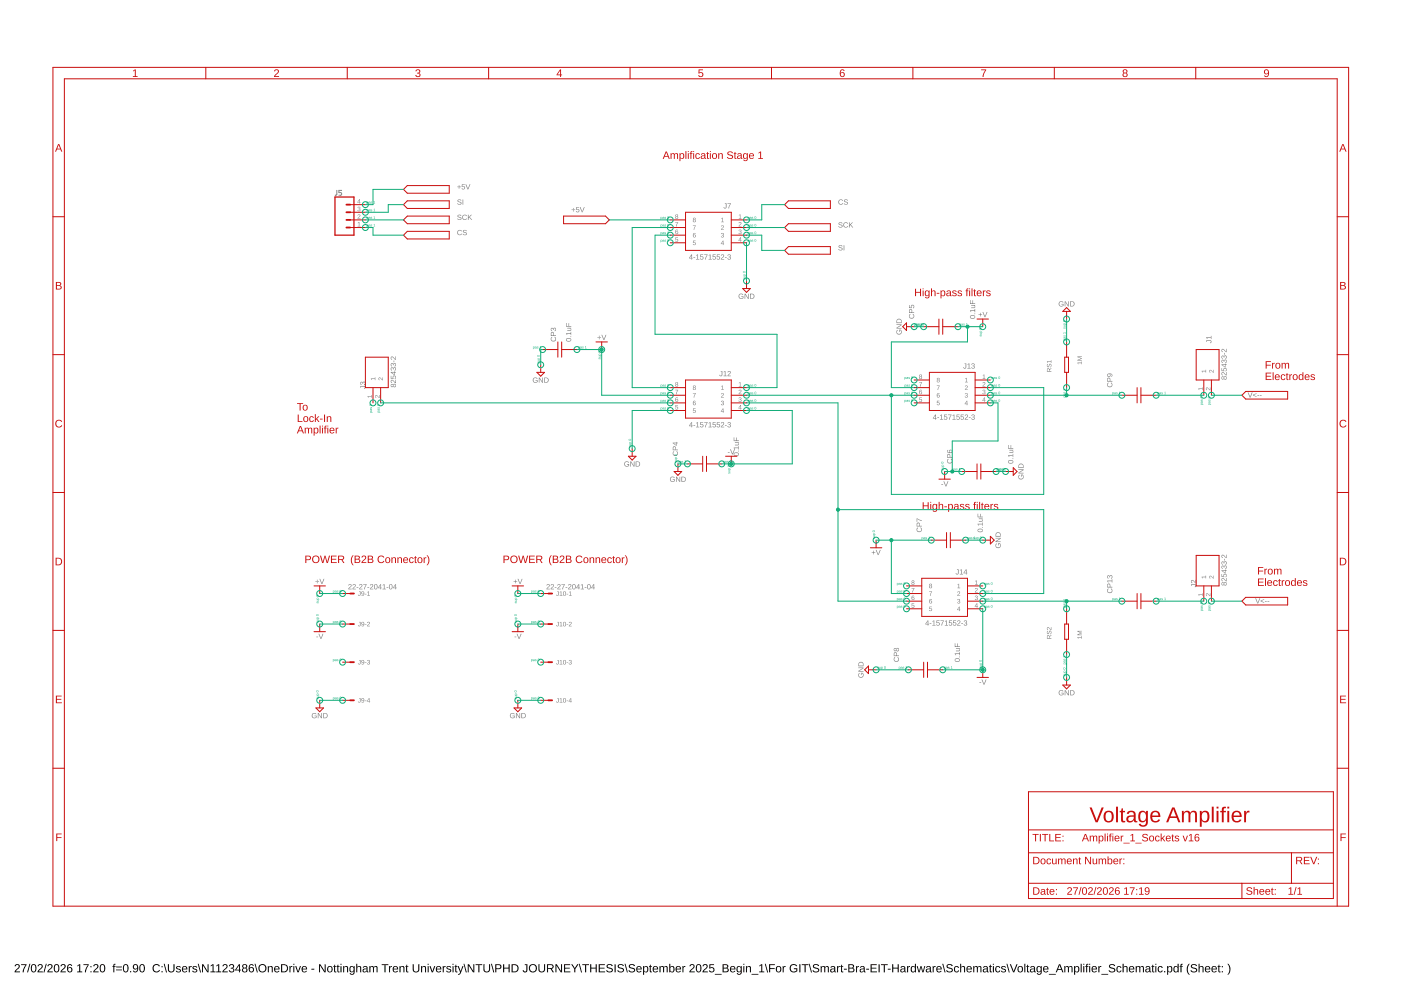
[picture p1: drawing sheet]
<svg xmlns="http://www.w3.org/2000/svg" width="420mm" height="297mm" viewBox="0 0 420 297" stroke-linecap="round" stroke-linejoin="round" font-family="sans-serif">
<path d="M4.6 289.1a.79 .79 0 0 1 1.3 .2 .79 .79 0 0 1-.5 1.2l-.7 .7h1.3v.2h-1.6l.1-.4 .6-.6a.52 .52 0 0 0 .5-.8 .52 .52 0 0 0-.9-.1l-.3 .1zM6.3 289h1.6l-.7 1.6-.1 .8h-.3v-.4l.8-1.7h-1.3zM8.8 288.9h.3l-.7 2.6h-.3zM9.6 289.1a.91 .91 0 0 1 1.1 .1 .91 .91 0 0 1 .2 1 .91 .91 0 0 1-.8 1.3 .91 .91 0 0 1-.9-1.3zM9.8 289.3a1.31 1.31 0 0 0 .3 1.9 1.21 1.21 0 0 0 0-2zM11.5 289.1a.79 .79 0 0 1 1.2 .2 .79 .79 0 0 1-.4 1.2l-.7 .7h1.3v.2h-1.7l.1-.4 .7-.6a.52 .52 0 0 0 .5-.8 .52 .52 0 0 0-.9-.1l-.3 .1zM13.7 288.9h.3l-.7 2.6h-.3zM14.5 289.1a.79 .79 0 0 1 1.2 .2 .79 .79 0 0 1-.5 1.2l-.7 .7h1.3v.2h-1.6l.1-.4 .7-.6a.52 .52 0 0 0 .4-.8 .52 .52 0 0 0-.8-.1l-.4 .1zM16.5 289.1a.91 .91 0 0 1 1.1 .1 .91 .91 0 0 1 .2 1 .91 .91 0 0 1-.8 1.3 .91 .91 0 0 1-.9-1.3zM16.7 289.3a1.31 1.31 0 0 0 .3 1.9 1.21 1.21 0 0 0 0-2zM18.4 289.1a.79 .79 0 0 1 1.2 .2 .79 .79 0 0 1-.4 1.2l-.7 .7h1.2v.2h-1.6l.1-.4 .7-.6a.52 .52 0 0 0 .5-.8 .52 .52 0 0 0-.9-.1l-.4 .1zM20.5 289.1l.2-.1a.71 .71 0 0 1 1 .5h-.3a.51 .51 0 0 0-.7-.2 .51 .51 0 0 0-.3 .6v.3a.78 .78 0 0 1 1.2 .1 .78 .78 0 0 1-.3 1.2 .78 .78 0 0 1-1.1-.6v-1.2zM20.4 290.6a.52 .52 0 0 0 1 0 .52 .52 0 0 0-1 0zM23.2 289.4l.9-.4v2.2h.6v.2h-1.6v-.2h.7v-1.9l-.6 .4zM25 289h1.6l-.7 1.6-.1 .8h-.3v-.4l.8-1.7h-1.3zM27.1 289.6h.4v.3h-.4zM27.1 291.1h.4v.3h-.4zM28.2 289.1a.79 .79 0 0 1 1.3 .2 .79 .79 0 0 1-.5 1.2l-.7 .7h1.3v.2h-1.6l.1-.4 .6-.6a.52 .52 0 0 0 .5-.8 .52 .52 0 0 0-.9-.1l-.3 .1zM30.2 289.1a.91 .91 0 0 1 1.1 .1 .91 .91 0 0 1 .3 1 .91 .91 0 0 1-.9 1.3 .91 .91 0 0 1-.8-1.3zM30.4 289.3a1.31 1.31 0 0 0 .3 1.9 1.21 1.21 0 0 0 0-2zM34.1 289l.6-.1v.2l-.4 .2v.3h.4v.2h-.4v1.6h-.3v-1.6h-.3zM34.8 289.7h1.7v.3h-1.7zM34.8 290.6h1.7v.3h-1.7zM37.2 289.1a.91 .91 0 0 1 1.1 .1 .91 .91 0 0 1 .2 1 .91 .91 0 0 1-.8 1.3 .91 .91 0 0 1-.8-1.3zM37.4 289.3a1.31 1.31 0 0 0 .3 1.9 1.21 1.21 0 0 0 0-2zM39 291.1h.3v.3h-.3zM40 289.2a.96 .96 0 0 1 1.3 0 .96 .96 0 0 1 .2 1.3 .83 .83 0 0 1-.6 .9 .83 .83 0 0 1-1-.4l.3-.1a.59 .59 0 0 0 .8 .2 .59 .59 0 0 0 .2-.8 .78 .78 0 0 1-1.2 .1 .78 .78 0 0 1 0-1.2zM40.1 289.8a.54 .54 0 0 0 1 0 .54 .54 0 0 0-1 0zM42.1 289.1a.91 .91 0 0 1 1.1 .1 .91 .91 0 0 1 .3 1 .91 .91 0 0 1-.9 1.3 .91 .91 0 0 1-.8-1.3zM42.3 289.3a1.31 1.31 0 0 0 .3 1.9 1.21 1.21 0 0 0 0-2zM46.1 289.3a1.21 1.21 0 0 1 1.9 .3l-.4 .1a.9 .9 0 0 0-1.3-.1 .9 .9 0 0 0 .1 1.3 .9 .9 0 0 0 1.3-.2l.3 .1a1.25 1.25 0 0 1-1.9 .4 1.25 1.25 0 0 1 0-1.9zM48.4 289.6h.4v.3h-.4zM48.4 291.1h.4v.3h-.4zM49.1 288.9h.3l.7 2.6h-.3zM50.4 289h.3v1.5a.68 .68 0 0 0 .7 .7 .68 .68 0 0 0 .6-.7v-1.5h.4v1.5a1.01 1.01 0 0 1-1 1 1.01 1.01 0 0 1-1-.9zM53 289.7a.85 .85 0 0 1 1.2 .3h-.2a.39 .39 0 0 0-.5-.3 .39 .39 0 0 0-.3 .5l.2 .1a.68 .68 0 0 1 .9 .8 .68 .68 0 0 1-1.2 .3l-.4-.4h.3a.45 .45 0 0 0 .5 .3 .45 .45 0 0 0 .4-.5l-.3-.1a.61 .61 0 0 1-.7-.3 .61 .61 0 0 1 .1-.7zM54.8 289.8a.85 .85 0 0 1 1-.2 .85 .85 0 0 1 .4 1h-1.3a.54 .54 0 0 0 .3 .6 .54 .54 0 0 0 .7-.2h.3a.95 .95 0 0 1-1.5 .2 .95 .95 0 0 1 .1-1.4zM55 289.9l-.1 .4h1l-.3-.5zM56.6 289.6h.3v.4l.2-.4h.4v.2l-.5 .3-.1 1.3h-.3zM57.9 289.7a.85 .85 0 0 1 1.2 .3h-.2a.39 .39 0 0 0-.5-.3 .39 .39 0 0 0-.3 .5l.2 .1a.68 .68 0 0 1 .9 .8 .68 .68 0 0 1-1.2 .3l-.4-.4h.3a.45 .45 0 0 0 .5 .3 .45 .45 0 0 0 .4-.5l-.2-.1a.61 .61 0 0 1-.8-.3 .61 .61 0 0 1 .1-.7zM59.3 288.9h.3l.7 2.6h-.3zM60.6 289h.4l1.3 2.1v-2.1h.3v2.4h-.4l-1.3-2v2h-.3zM63.2 289.4l.8-.4v2.2h.6v.2h-1.5v-.2h.6v-1.9l-.5 .4zM64.9 289.4l.8-.4v2.2h.6v.2h-1.5v-.2h.6v-1.9l-.5 .4zM67 289.1a.79 .79 0 0 1 1.2 .2 .79 .79 0 0 1-.5 1.2l-.7 .7h1.3v.2h-1.6l.1-.4 .6-.6a.52 .52 0 0 0 .5-.8 .52 .52 0 0 0-.8-.1l-.4 .1zM68.9 289.1a.7 .7 0 0 1 1.1 0 .7 .7 0 0 1-.3 1.1 .72 .72 0 0 1 .5 1.1 .72 .72 0 0 1-1.2 .1l-.4-.6h.3a.49 .49 0 0 0 .7 .4 .49 .49 0 0 0 .2-.7l-.6-.2v-.2a.47 .47 0 0 0 .7-.3 .47 .47 0 0 0-.4-.6 .47 .47 0 0 0-.5 .4h-.3zM71.6 289h.4v1.6h.3v.3h-.3v.5h-.3v-.5h-1.2zM71.7 289.4l-.9 1.2h.9zM72.8 289.1a.7 .7 0 0 1 1.1 0 .7 .7 0 0 1-.2 1.1 .7 .7 0 0 1 .2 1 .7 .7 0 0 1-1.1 0 .7 .7 0 0 1 .2-1l-.4-.4zM72.9 289.6a.45 .45 0 0 0 .9 0 .45 .45 0 0 0-.9 0zM72.9 290.8a.51 .51 0 0 0 1 0 .51 .51 0 0 0-1 0zM75 289.1l.2-.1a.71 .71 0 0 1 .9 .5h-.3a.51 .51 0 0 0-.6-.2 .51 .51 0 0 0-.3 .6v.3a.78 .78 0 0 1 1.2 .1 .78 .78 0 0 1-.4 1.2 .78 .78 0 0 1-1-.6l-.1-1.2zM74.8 290.6a.55 .55 0 0 0 1.1 0 .55 .55 0 0 0-1.1 0zM76.3 288.9h.3l.7 2.6h-.3zM77.4 290.2a1.25 1.25 0 0 1 2.5 0 1.25 1.25 0 0 1-2.5 0zM78.1 289.5a.98 .98 0 0 0 .2 1.6 .98 .98 0 0 0 1.4-.8 .98 .98 0 0 0-1.3-1zM80.3 289.6h.3v.3a.63 .63 0 0 1 .7-.3 .63 .63 0 0 1 .5 .6v1.2h-.3v-1.1a.45 .45 0 0 0-.5-.5 .45 .45 0 0 0-.4 .6v1h-.3zM82.4 289.8a.85 .85 0 0 1 1-.2 .85 .85 0 0 1 .4 1h-1.3a.54 .54 0 0 0 .4 .6 .54 .54 0 0 0 .6-.2h.3a.95 .95 0 0 1-1.4 .2 .95 .95 0 0 1 0-1.4zM82.7 289.9l-.2 .4h1l-.3-.5zM84.3 289a1.43 1.43 0 0 1 2.1 1.4 1.11 1.11 0 0 1-1.2 1h-.9zM84.6 289.3v1.9h.6a1 1 0 0 0 .8-1.3 1 1 0 0 0-1.4-.6zM86.8 289.6h.3v.4l.2-.4h.4v.2l-.5 .3-.1 1.3h-.3zM88 288.9h.3v.3h-.3zM88 289.6h.3v1.8h-.3zM88.5 289.6h.4l.5 1.6 .5-1.6h.4l-.7 1.8h-.4zM90.7 289.8a.85 .85 0 0 1 1-.2 .85 .85 0 0 1 .4 1h-1.3a.54 .54 0 0 0 .3 .6 .54 .54 0 0 0 .7-.2h.2a.95 .95 0 0 1-1.4 .2 .95 .95 0 0 1 .1-1.4zM90.9 289.9l-.1 .4h1l-.3-.5zM93.4 290.4h.9v.2h-.9zM95.7 289h.4l1.3 2.1v-2.1h.3v2.4h-.4l-1.3-2v2h-.3zM98.3 289.8a.91 .91 0 0 1 1.3 .1 .91 .91 0 0 1-.1 1.3 .91 .91 0 0 1-1.3-.2zM98.6 289.9h-.1a.72 .72 0 0 0-.1 .9 .72 .72 0 0 0 .8 .4l.1-.1a.72 .72 0 0 0 .2-.9 .72 .72 0 0 0-.9-.3zM100.3 289.2h.2v.4h.3v.2h-.3v1.2l.4 .4-.7-.1v-1.5h-.2v-.2h.2zM101.3 289.2h.2v.4h.3v.2h-.3v1.2l.4 .4-.7-.1v-1.5h-.3v-.2h.3zM102.1 288.9h.3v.3h-.3zM102.1 289.6h.3v1.8h-.3zM102.9 289.6h.3v.3a.63 .63 0 0 1 .7-.3 .63 .63 0 0 1 .5 .6v1.2h-.3v-1.1a.45 .45 0 0 0-.5-.5 .45 .45 0 0 0-.4 .6v1h-.3zM104.9 289.8a.66 .66 0 0 1 1.1 .1l.1-.3h.3v1.8a.79 .79 0 0 1-.7 .8 .79 .79 0 0 1-.8-.5l.7 .2a.59 .59 0 0 0 .4-.8 .77 .77 0 0 1-1 .2 .77 .77 0 0 1-.2-1.1zM105.2 290a.65 .65 0 0 0-.1 .8 .65 .65 0 0 0 .8 .2 .65 .65 0 0 0 .1-.8 .65 .65 0 0 0-.8-.2zM106.8 288.9h.3v1a.63 .63 0 0 1 .8-.3 .63 .63 0 0 1 .4 .6v1.2h-.3v-1.1a.45 .45 0 0 0-.5-.5 .45 .45 0 0 0-.4 .5v1.1h-.3zM109 289.7a.74 .74 0 0 1 .8-.2 .74 .74 0 0 1 .4 .7l.1 .9 .2 .3h-.4l-.2-.3a.63 .63 0 0 1-.7 .4 .63 .63 0 0 1-.5-.8 .63 .63 0 0 1 .8-.4h.4a.42 .42 0 0 0-.3-.5 .42 .42 0 0 0-.5 .3l-.3-.1zM109.1 290.8a.45 .45 0 0 0 .9 0 .45 .45 0 0 0-.9 0zM110.8 289.6h.3v.3a.58 .58 0 0 1 .5-.4 .58 .58 0 0 1 .5 .4 .58 .58 0 0 1 .7-.4 .58 .58 0 0 1 .4 .7v1.2h-.3v-1.4a.41 .41 0 0 0-.5-.2 .41 .41 0 0 0-.2 .6v1h-.3l-.1-1.4a.41 .41 0 0 0-.5-.2 .41 .41 0 0 0-.2 .6v1h-.3zM114.5 289h2v.3h-.9v2.1h-.3v-2.1h-.8zM116.7 289.6h.2l.1 .4 .1-.4h.4v.2l-.5 .3v1.3h-.3zM118 289.8a.85 .85 0 0 1 1-.2 .85 .85 0 0 1 .4 1h-1.3a.54 .54 0 0 0 .3 .6 .54 .54 0 0 0 .7-.2h.3a.95 .95 0 0 1-1.5 .2 .95 .95 0 0 1 .1-1.4zM118.2 289.9l-.1 .4h1l-.3-.5zM119.8 289.6h.3v.3a.63 .63 0 0 1 .7-.3 .63 .63 0 0 1 .5 .6v1.2h-.3v-1.1a.45 .45 0 0 0-.5-.5 .45 .45 0 0 0-.4 .6v1h-.3zM121.9 289.2h.2v.4h.3v.2h-.3v1.2l.4 .4-.7-.1v-1.5h-.2v-.2h.2zM123.8 289h.3v1.5a.68 .68 0 0 0 .7 .7 .68 .68 0 0 0 .6-.7v-1.5h.4v1.5a1.01 1.01 0 0 1-1 1 1.01 1.01 0 0 1-1-.9zM126.3 289.6h.3v.3a.63 .63 0 0 1 .7-.3 .63 .63 0 0 1 .5 .6v1.2h-.3v-1.1a.45 .45 0 0 0-.5-.5 .45 .45 0 0 0-.4 .6v1h-.3zM128.2 288.9h.4v.3h-.4zM128.2 289.6h.4v1.8h-.4zM128.8 289.6h.3l.6 1.6 .5-1.6h.3l-.7 1.8h-.3zM130.9 289.8a.85 .85 0 0 1 1-.2 .85 .85 0 0 1 .5 1h-1.4a.54 .54 0 0 0 .4 .6 .54 .54 0 0 0 .6-.2h.3a.95 .95 0 0 1-1.4 .2 .95 .95 0 0 1 0-1.4zM131.2 289.9l-.2 .4h1l-.3-.5zM132.8 289.6h.3v.4l.1-.4h.4v.2l-.5 .3v1.3h-.3zM134.1 289.7a.85 .85 0 0 1 1.2 .3h-.3a.39 .39 0 0 0-.4-.3 .39 .39 0 0 0-.3 .5l.2 .1a.68 .68 0 0 1 .8 .8 .68 .68 0 0 1-1.1 .3l-.4-.4h.3a.45 .45 0 0 0 .5 .3 .45 .45 0 0 0 .4-.5l-.3-.1a.61 .61 0 0 1-.7-.3 .61 .61 0 0 1 .1-.7zM135.7 288.9h.3v.3h-.3zM135.7 289.6h.3v1.8h-.3zM136.6 289.2h.2v.4h.4v.2h-.4v1.2l.4 .4-.6-.1-.1-1.5h-.2v-.2h.2zM137.2 289.6h.4l.5 1.5 .6-1.5h.3l-.9 2.2a.41 .41 0 0 1-.3 .4 .41 .41 0 0 1-.4-.3h.3l.3-.5zM139 288.9h.3l.7 2.6h-.3zM140.3 289h.4l1.3 2.1v-2.1h.3v2.4h-.4l-1.3-2v2h-.3zM142.6 289h2v.3h-.8v2.1h-.3v-2.1h-.9zM145 289h.3v1.5a.68 .68 0 0 0 .7 .7 .68 .68 0 0 0 .6-.7v-1.5h.4v1.5a1.01 1.01 0 0 1-1 1 1.01 1.01 0 0 1-1-.9zM147.2 288.9h.3l.7 2.6h-.2zM148.5 289h1a.75 .75 0 0 1 .9 .7 .75 .75 0 0 1-.8 .8h-.7v.9h-.4zM148.9 289.3v.9h.9a.49 .49 0 0 0 0-.9zM150.9 289h.3v1h1.3v-1h.4v2.4h-.4v-1.1h-1.3v1.1h-.3zM153.4 289a1.43 1.43 0 0 1 2.1 1.4 1.11 1.11 0 0 1-1.2 1h-.9zM153.8 289.3v1.9h.5a1 1 0 0 0 .9-1.3 1 1 0 0 0-1.4-.6zM157.4 289h.8v1.7a.73 .73 0 0 1-.7 .8 .73 .73 0 0 1-.8-.7h.4a.4 .4 0 0 0 .4 .4 .4 .4 0 0 0 .4-.5v-1.4h-.5zM158.5 290.2a1.25 1.25 0 0 1 2.5 0 1.25 1.25 0 0 1-2.5 0zM159.2 289.5a.98 .98 0 0 0 .2 1.6 .98 .98 0 0 0 1.4-.8 .98 .98 0 0 0-1.2-1zM161.5 289h.3v1.5a.68 .68 0 0 0 .7 .7 .68 .68 0 0 0 .6-.7v-1.5h.4v1.5a1.01 1.01 0 0 1-1 1 1.01 1.01 0 0 1-1-.9zM164 289h1.2a.7 .7 0 0 1 .8 .6 .7 .7 0 0 1-.6 .8l.7 1h-.3l-.7-1h-.7v1h-.4zM164.4 289.3v.9h.8a.46 .46 0 0 0 .5-.5 .46 .46 0 0 0-.6-.4zM166.6 289h.4l1.3 2.1v-2.1h.3v2.4h-.4l-1.3-2v2h-.3zM169.1 289h1.9v.3h-1.5v.8h1.4v.2h-1.4v.9h1.6v.2h-2zM171.3 289h.3l.8 1.2 .7-1.2h.4l-1 1.4v1h-.3v-1zM173.6 288.9h.2l.7 2.6h-.2zM174.6 289h2v.3h-.8v2.1h-.3v-2.1h-.9zM177 289h.3v1h1.3v-1h.4v2.4h-.4v-1.1h-1.3v1.1h-.3zM179.5 289h1.9v.3h-1.5v.8h1.4v.2h-1.4v.9h1.6v.2h-2zM182 289.3a1.11 1.11 0 0 1 1.8 .2l-.4 .1a.54 .54 0 0 0-.7-.5 .54 .54 0 0 0-.3 .8 1.03 1.03 0 0 1 1.3 1.3 1.25 1.25 0 0 1-1.9-.3l.3-.1a.65 .65 0 0 0 .8 .5 .65 .65 0 0 0 .5-.8l-1.1-.3a.6 .6 0 0 1-.3-.9zM184.3 289h.3v2.4h-.3zM185.3 289.3a1.11 1.11 0 0 1 1.8 .2l-.3 .1a.54 .54 0 0 0-.7-.5 .54 .54 0 0 0-.3 .8 1.03 1.03 0 0 1 1.2 1.3 1.25 1.25 0 0 1-1.9-.3l.3-.1a.65 .65 0 0 0 .8 .5 .65 .65 0 0 0 .5-.8l-1.1-.3a.6 .6 0 0 1-.3-.9zM187.3 288.9h.3l.7 2.6h-.3zM188.7 289.3a1.11 1.11 0 0 1 1.7 .2l-.3 .1a.54 .54 0 0 0-.7-.5 .54 .54 0 0 0-.3 .8 1.03 1.03 0 0 1 1.3 1.3 1.25 1.25 0 0 1-1.9-.3l.3-.1a.65 .65 0 0 0 .7 .5 .65 .65 0 0 0 .5-.8l-1-.3a.6 .6 0 0 1-.3-.9zM191 289.8a.85 .85 0 0 1 1-.2 .85 .85 0 0 1 .5 1h-1.4a.54 .54 0 0 0 .4 .6 .54 .54 0 0 0 .6-.2h.3a.95 .95 0 0 1-1.4 .2 .95 .95 0 0 1 0-1.4zM191.3 289.9l-.2 .4h1l-.3-.5zM192.8 289.6h.3l.1 .3a.71 .71 0 0 1 .9-.3 .71 .71 0 0 1 .3 .9 .76 .76 0 0 1-.9 .9l-.3-.2v1h-.3zM193.4 289.9l-.1 .1a.67 .67 0 0 0-.2 .8 .67 .67 0 0 0 .9 .3 .71 .71 0 0 0 .2-.9 .71 .71 0 0 0-.8-.3zM195 289.2h.2v.4h.3v.2h-.3v1.2l.3 .4-.6-.1v-1.5h-.3v-.2h.3zM195.9 289.8a.85 .85 0 0 1 1.1-.2 .85 .85 0 0 1 .4 1h-1.4a.54 .54 0 0 0 .4 .6 .54 .54 0 0 0 .7-.2h.2a.95 .95 0 0 1-1.4 .2 .95 .95 0 0 1 0-1.4zM196.2 289.9l-.2 .4h1.1l-.3-.5zM197.8 289.6h.3v.3a.58 .58 0 0 1 .5-.4 .58 .58 0 0 1 .5 .4 .58 .58 0 0 1 .7-.4 .58 .58 0 0 1 .4 .7v1.2h-.3v-1.4a.41 .41 0 0 0-.5-.2 .41 .41 0 0 0-.2 .6v1h-.3l-.1-1.4a.41 .41 0 0 0-.5-.2 .41 .41 0 0 0-.2 .6v1h-.3zM200.7 288.9h.3v1a.71 .71 0 0 1 .9-.3 .71 .71 0 0 1 .4 .9 .76 .76 0 0 1-.9 1l-.4-.3v.2h-.3zM201.2 289.9l-.1 .1a.67 .67 0 0 0-.1 .8 .67 .67 0 0 0 .9 .3 .71 .71 0 0 0 .1-.9 .71 .71 0 0 0-.8-.3zM202.8 289.8a.85 .85 0 0 1 1-.2 .85 .85 0 0 1 .5 1h-1.4a.54 .54 0 0 0 .4 .6 .54 .54 0 0 0 .6-.2h.3a.95 .95 0 0 1-1.4 .2 .95 .95 0 0 1 0-1.4zM203.1 289.9l-.2 .4h1l-.3-.5zM204.6 289.6h.3l.1 .4 .1-.4h.4v.2l-.5 .3v1.3h-.3zM207 289.1a.79 .79 0 0 1 1.2 .2 .79 .79 0 0 1-.4 1.2l-.7 .7h1.3v.2h-1.7l.1-.4 .7-.6a.52 .52 0 0 0 .5-.8 .52 .52 0 0 0-.9-.1l-.3 .1zM209 289.1a.91 .91 0 0 1 1.1 .1 .91 .91 0 0 1 .3 1 .91 .91 0 0 1-.9 1.3 .91 .91 0 0 1-.8-1.3zM209.2 289.3a1.31 1.31 0 0 0 .3 1.9 1.21 1.21 0 0 0 0-2zM210.9 289.1a.79 .79 0 0 1 1.3 .2 .79 .79 0 0 1-.5 1.2l-.7 .7h1.3v.2h-1.6l.1-.4 .6-.6a.52 .52 0 0 0 .5-.8 .52 .52 0 0 0-.8-.1l-.4 .1zM212.8 289h1.3v.3h-1.1v.7a.84 .84 0 0 1 1.2 .4 .84 .84 0 0 1-.5 1.2 .84 .84 0 0 1-1.1-.7h.3a.55 .55 0 0 0 .8 .2 .55 .55 0 0 0 .1-.8 .55 .55 0 0 0-.8 0h-.3zM214.4 291.9h2v.2h-2zM216.7 289a1.58 1.58 0 0 1 1.7 .3v.5l-.4 .4a.66 .66 0 0 1 .6 .8 .66 .66 0 0 1-.9 .4h-1zM217 289.3v.7l1.1-.2-.1-.4zM217 290.3v.9h.8l.4-.3-.2-.5zM219.1 289.8a.85 .85 0 0 1 1-.2 .85 .85 0 0 1 .5 1h-1.4a.54 .54 0 0 0 .4 .6 .54 .54 0 0 0 .6-.2h.3a.95 .95 0 0 1-1.4 .2 .95 .95 0 0 1 0-1.4zM219.4 289.9l-.2 .4h1l-.3-.5zM221 289.8a.66 .66 0 0 1 1.1 .1l.1-.3h.3l-.1 1.8a.79 .79 0 0 1-.6 .8 .79 .79 0 0 1-.9-.5l.8 .2a.59 .59 0 0 0 .4-.8 .77 .77 0 0 1-1.1 .2 .77 .77 0 0 1-.1-1.1zM221.3 290a.65 .65 0 0 0-.2 .8 .65 .65 0 0 0 .9 .2 .65 .65 0 0 0 .1-.8 .65 .65 0 0 0-.8-.2zM222.9 288.9h.3v.3h-.3zM222.9 289.6h.3v1.8h-.3zM223.7 289.6h.3v.3a.63 .63 0 0 1 .7-.3 .63 .63 0 0 1 .5 .6v1.2h-.3v-1.1a.45 .45 0 0 0-.5-.5 .45 .45 0 0 0-.4 .6v1h-.3zM225.4 291.9h2v.2h-2zM227.7 289.4l.9-.4v2.2h.6v.2h-1.5v-.2h.6v-1.9l-.6 .4zM229.4 288.9h.2l.8 2.6h-.3zM230.6 289h1.8v.3h-1.4v.9h1.3v.3h-1.3v.9h-.4zM232.9 289.8a.91 .91 0 0 1 1.3 .1 .91 .91 0 0 1-.2 1.3 .91 .91 0 0 1-1.2-.2zM233.2 289.9h-.1a.72 .72 0 0 0-.1 .9 .72 .72 0 0 0 .8 .4l.1-.1a.72 .72 0 0 0 .1-.9 .72 .72 0 0 0-.8-.3zM234.7 289.6h.3v.4l.2-.4h.4v.2l-.5 .3-.1 1.3h-.3zM237.1 289.3a1.27 1.27 0 0 1 2 .2l-.3 .1a.96 .96 0 0 0-1.4 0 .96 .96 0 0 0-.1 1.3 .96 .96 0 0 0 1.4 .2l.1-.6h-.7v-.3h1v.9a1.33 1.33 0 0 1-1.9 .1 1.33 1.33 0 0 1-.1-1.9zM239.7 289h.3v2.4h-.3zM240.4 289h2v.3h-.8v2.1h-.3v-2.1h-.9zM242.5 288.9h.3l.7 2.6h-.3zM243.9 289.3a1.11 1.11 0 0 1 1.7 .2l-.3 .1a.54 .54 0 0 0-.7-.5 .54 .54 0 0 0-.3 .8 1.03 1.03 0 0 1 1.3 1.3 1.25 1.25 0 0 1-1.9-.3l.3-.1a.65 .65 0 0 0 .7 .5 .65 .65 0 0 0 .6-.8l-1.1-.3a.6 .6 0 0 1-.3-.9zM246.1 289.6h.3v.3a.58 .58 0 0 1 .5-.4 .58 .58 0 0 1 .6 .4 .58 .58 0 0 1 .7-.4 .58 .58 0 0 1 .4 .7v1.2h-.3l-.1-1.4a.41 .41 0 0 0-.5-.2 .41 .41 0 0 0-.2 .6v1h-.3v-1.4a.41 .41 0 0 0-.6-.2 .41 .41 0 0 0-.2 .6v1h-.3zM249.3 289.7a.74 .74 0 0 1 .7-.2 .74 .74 0 0 1 .5 .7v.9l.3 .3h-.4l-.2-.3a.63 .63 0 0 1-.8 .4 .63 .63 0 0 1-.4-.8 .63 .63 0 0 1 .8-.4h.4a.42 .42 0 0 0-.3-.5 .42 .42 0 0 0-.5 .3l-.4-.1zM249.3 290.8a.45 .45 0 0 0 .9 0 .45 .45 0 0 0-.9 0zM251 289.6h.3v.4l.2-.4h.4v.2l-.5 .3-.1 1.3h-.3zM252.3 289.2h.2v.4h.4v.2h-.4v1.2l.4 .4-.6-.1-.1-1.5h-.2v-.2h.2zM253.1 290.4h.9v.2h-.9zM254.4 289a1.58 1.58 0 0 1 1.7 .3v.5l-.4 .4a.66 .66 0 0 1 .6 .8 .66 .66 0 0 1-.9 .4h-1zM254.7 289.3v.7l1.1-.2-.1-.4zM254.7 290.3v.9h.9l.3-.3-.2-.5zM256.7 289.6h.3v.4l.2-.4h.4v.2l-.5 .3-.1 1.3h-.3zM258.1 289.7a.74 .74 0 0 1 .8-.2 .74 .74 0 0 1 .4 .7v.9l.3 .3h-.4l-.2-.3a.63 .63 0 0 1-.8 .4 .63 .63 0 0 1-.4-.8 .63 .63 0 0 1 .8-.4h.4a.42 .42 0 0 0-.3-.5 .42 .42 0 0 0-.5 .3l-.3-.1zM258.2 290.8a.45 .45 0 0 0 .8 0 .45 .45 0 0 0-.8 0zM259.8 290.4h.8v.2h-.8zM261.1 289h1.8v.3h-1.5v.8h1.4v.2h-1.4v.9h1.6v.2h-1.9zM263.5 289h.3v2.4h-.3zM264.2 289h2v.3h-.8v2.1h-.4v-2.1h-.8zM266.2 290.4h.9v.2h-.9zM267.6 289h.3v1h1.3v-1h.3v2.4h-.3v-1.1h-1.3v1.1h-.3zM270.3 289.7a.74 .74 0 0 1 .8-.2 .74 .74 0 0 1 .4 .7v.9l.3 .3h-.4l-.2-.3a.63 .63 0 0 1-.8 .4 .63 .63 0 0 1-.4-.8 .63 .63 0 0 1 .8-.4h.4a.42 .42 0 0 0-.3-.5 .42 .42 0 0 0-.5 .3l-.3-.1zM270.3 290.8a.45 .45 0 0 0 .9 0 .45 .45 0 0 0-.9 0zM272 289.6h.3v.4l.2-.4h.4v.2l-.5 .3-.1 1.3h-.3zM273.3 289.8l.5-.3 .6 .4v-1h.3v2.5h-.3v-.3a.71 .71 0 0 1-.9 .3 .71 .71 0 0 1-.4-.9zM273.5 289.9a.66 .66 0 0 0-.1 .9 .66 .66 0 0 0 .9 .3 .67 .67 0 0 0 .1-.9 .67 .67 0 0 0-.9-.3zM274.9 289.6h.3l.4 1.6 .4-1.6h.4l.4 1.6 .4-1.6h.3l-.5 1.8h-.4l-.4-1.6-.4 1.6h-.4zM277.9 289.7a.74 .74 0 0 1 .8-.2 .74 .74 0 0 1 .5 .7v.9l.2 .3h-.3l-.2-.3a.63 .63 0 0 1-.8 .4 .63 .63 0 0 1-.5-.8 .63 .63 0 0 1 .8-.4h.5a.42 .42 0 0 0-.3-.5 .42 .42 0 0 0-.6 .3l-.3-.1zM278 290.8a.45 .45 0 0 0 .9 0 .45 .45 0 0 0-.9 0zM279.7 289.6h.3v.4l.2-.4h.4v.2l-.6 .3v1.3h-.3zM281 289.8a.85 .85 0 0 1 1-.2 .85 .85 0 0 1 .4 1h-1.3a.54 .54 0 0 0 .3 .6 .54 .54 0 0 0 .7-.2h.3a.95 .95 0 0 1-1.4 .2 .95 .95 0 0 1 0-1.4zM281.2 289.9l-.1 .4h1l-.3-.5zM282.6 288.9h.3l.7 2.6h-.3zM284 289.3a1.11 1.11 0 0 1 1.7 .2l-.3 .1a.54 .54 0 0 0-.7-.5 .54 .54 0 0 0-.3 .8 1.03 1.03 0 0 1 1.3 1.3 1.25 1.25 0 0 1-2-.3l.4-.1a.65 .65 0 0 0 .7 .5 .65 .65 0 0 0 .5-.8l-1-.3a.6 .6 0 0 1-.3-.9zM286.3 289.8a.76 .76 0 0 1 1.3 .3h-.3a.48 .48 0 0 0-.7-.3 .48 .48 0 0 0-.2 .7 .48 .48 0 0 0 .2 .7 .48 .48 0 0 0 .7-.3h.3a.83 .83 0 0 1-1.1 .5 .83 .83 0 0 1-.4-1.2zM287.9 288.9h.4l-.1 1a.63 .63 0 0 1 .8-.3 .63 .63 0 0 1 .4 .6v1.2h-.3v-1.1a.45 .45 0 0 0-.5-.5 .45 .45 0 0 0-.3 .5v1.1h-.4zM290 289.8a.85 .85 0 0 1 1.1-.2 .85 .85 0 0 1 .4 1h-1.4a.54 .54 0 0 0 .4 .6 .54 .54 0 0 0 .6-.2h.3a.95 .95 0 0 1-1.4 .2 .95 .95 0 0 1 0-1.4zM290.3 289.9l-.2 .4h1.1l-.4-.5zM291.9 289.6h.3v.3a.58 .58 0 0 1 .5-.4 .58 .58 0 0 1 .5 .4 .58 .58 0 0 1 .7-.4 .58 .58 0 0 1 .4 .7v1.2h-.3v-1.4a.41 .41 0 0 0-.5-.2 .41 .41 0 0 0-.2 .6v1h-.3l-.1-1.4a.41 .41 0 0 0-.5-.2 .41 .41 0 0 0-.2 .6v1h-.3zM295 289.7a.74 .74 0 0 1 .8-.2 .74 .74 0 0 1 .5 .7v.9l.2 .3h-.3l-.2-.3a.63 .63 0 0 1-.8 .4 .63 .63 0 0 1-.5-.8 .63 .63 0 0 1 .8-.4h.4a.42 .42 0 0 0-.2-.5 .42 .42 0 0 0-.6 .3l-.3-.1zM295.1 290.8a.45 .45 0 0 0 .9 0 .45 .45 0 0 0-.9 0zM296.9 289.2h.2v.4h.4v.2h-.4v1.2l.4 .4-.6-.1-.1-1.5h-.2v-.2h.2zM297.8 288.9h.3v.3h-.3zM297.8 289.6h.3v1.8h-.3zM298.7 289.8a.76 .76 0 0 1 1.3 .3h-.3a.48 .48 0 0 0-.7-.3 .48 .48 0 0 0-.2 .7 .48 .48 0 0 0 .2 .7 .48 .48 0 0 0 .7-.3h.3a.83 .83 0 0 1-1.2 .5 .83 .83 0 0 1-.3-1.2zM300.4 289.7a.85 .85 0 0 1 1.3 .3h-.3a.39 .39 0 0 0-.5-.3 .39 .39 0 0 0-.3 .5l.2 .1a.68 .68 0 0 1 .9 .8 .68 .68 0 0 1-1.1 .3l-.4-.4h.2a.45 .45 0 0 0 .6 .3 .45 .45 0 0 0 .3-.5l-.2-.1a.61 .61 0 0 1-.7-.3 .61 .61 0 0 1 0-.7zM301.8 288.9h.3l.7 2.6h-.3zM302.8 289h.4l.8 2.2 .8-2.2h.4l-1 2.4h-.4zM305.3 289.8a.91 .91 0 0 1 1.3 .1 .91 .91 0 0 1-.1 1.3 .91 .91 0 0 1-1.3-.2zM305.7 289.9h-.1a.72 .72 0 0 0-.2 .9 .72 .72 0 0 0 .9 .4l.1-.1a.72 .72 0 0 0 .1-.9 .72 .72 0 0 0-.8-.3zM307.2 288.9h.3v2.5h-.3zM308.1 289.2h.2v.4h.4v.2h-.4v1.2l.4 .4-.7-.1v-1.5h-.2v-.2h.2zM309.2 289.7a.74 .74 0 0 1 .8-.2 .74 .74 0 0 1 .4 .7v.9l.3 .3h-.4l-.2-.3a.63 .63 0 0 1-.8 .4 .63 .63 0 0 1-.4-.8 .63 .63 0 0 1 .8-.4h.4a.42 .42 0 0 0-.3-.5 .42 .42 0 0 0-.5 .3l-.3-.1zM309.2 290.8a.45 .45 0 0 0 .9 0 .45 .45 0 0 0-.9 0zM311 289.8a.66 .66 0 0 1 1.1 .1v-.3h.3v1.8a.79 .79 0 0 1-.6 .8 .79 .79 0 0 1-.9-.5l.7 .2a.59 .59 0 0 0 .5-.8 .77 .77 0 0 1-1.1 .2 .77 .77 0 0 1-.1-1.1zM311.3 290a.65 .65 0 0 0-.2 .8 .65 .65 0 0 0 .9 .2 .65 .65 0 0 0 .1-.8 .65 .65 0 0 0-.8-.2zM313 289.8a.85 .85 0 0 1 1-.2 .85 .85 0 0 1 .5 1h-1.4a.54 .54 0 0 0 .4 .6 .54 .54 0 0 0 .6-.2h.3a.95 .95 0 0 1-1.4 .2 .95 .95 0 0 1 0-1.4zM313.3 289.9l-.2 .4h1l-.3-.5zM314.6 291.9h2v.2h-2zM317.6 289h.4l.9 2.4h-.3l-.3-.7h-1.1l-.3 .7h-.3zM317.8 289.3l-.5 1.2h.9zM319.2 289.6h.3v.3a.58 .58 0 0 1 .5-.4 .58 .58 0 0 1 .5 .4 .58 .58 0 0 1 .7-.4 .58 .58 0 0 1 .5 .7v1.2h-.4v-1.4a.41 .41 0 0 0-.5-.2 .41 .41 0 0 0-.2 .6v1h-.3l-.1-1.4a.41 .41 0 0 0-.5-.2 .41 .41 0 0 0-.2 .6v1h-.3zM322.1 289.6h.3v.3a.71 .71 0 0 1 .9-.3 .71 .71 0 0 1 .4 .9 .76 .76 0 0 1-.9 .9l-.4-.2v1h-.3zM322.6 289.9v.1a.67 .67 0 0 0-.2 .8 .67 .67 0 0 0 .9 .3 .71 .71 0 0 0 .1-.9 .71 .71 0 0 0-.8-.3zM324.1 288.9h.3v2.5h-.3zM324.9 288.9h.3v.3h-.3zM324.9 289.6h.3v1.8h-.3zM325.8 289l.6-.1v.2l-.3 .2-.1 .3h.4v.2h-.4v1.6h-.3v-1.6h-.2zM326.6 288.9h.3v.3h-.3zM326.6 289.6h.3v1.8h-.3zM327.6 289.8a.85 .85 0 0 1 1-.2 .85 .85 0 0 1 .4 1h-1.3a.54 .54 0 0 0 .3 .6 .54 .54 0 0 0 .7-.2h.2a.95 .95 0 0 1-1.4 .2 .95 .95 0 0 1 .1-1.4zM327.8 289.9l-.1 .4h1l-.3-.5zM329.4 289.6h.3v.4l.2-.4h.4v.2l-.5 .3-.1 1.3h-.3zM330.3 291.9h2v.2h-2zM332.7 289.3a1.11 1.11 0 0 1 1.7 .2l-.3 .1a.54 .54 0 0 0-.7-.5 .54 .54 0 0 0-.3 .8 1.03 1.03 0 0 1 1.3 1.3 1.25 1.25 0 0 1-1.9-.3l.3-.1a.65 .65 0 0 0 .7 .5 .65 .65 0 0 0 .5-.8l-1-.3a.6 .6 0 0 1-.3-.9zM335 289.8a.76 .76 0 0 1 1.3 .3h-.3a.48 .48 0 0 0-.7-.3 .48 .48 0 0 0-.2 .7 .48 .48 0 0 0 .3 .7 .48 .48 0 0 0 .6-.3h.3a.83 .83 0 0 1-1.1 .5 .83 .83 0 0 1-.4-1.2zM336.7 288.9h.3v1a.63 .63 0 0 1 .7-.3 .63 .63 0 0 1 .5 .6v1.2h-.4v-1.1a.45 .45 0 0 0-.4-.5 .45 .45 0 0 0-.4 .5v1.1h-.3zM338.8 289.8a.85 .85 0 0 1 1-.2 .85 .85 0 0 1 .4 1h-1.3a.54 .54 0 0 0 .3 .6 .54 .54 0 0 0 .7-.2h.2a.95 .95 0 0 1-1.4 .2 .95 .95 0 0 1 .1-1.4zM339 289.9l-.1 .4h1l-.3-.5zM340.6 289.6h.3v.3a.58 .58 0 0 1 .5-.4 .58 .58 0 0 1 .6 .4 .58 .58 0 0 1 .6-.4 .58 .58 0 0 1 .5 .7v1.2h-.3l-.1-1.4a.41 .41 0 0 0-.5-.2 .41 .41 0 0 0-.2 .6v1h-.3v-1.4a.41 .41 0 0 0-.6-.2 .41 .41 0 0 0-.2 .6v1h-.3zM343.8 289.7a.74 .74 0 0 1 .7-.2 .74 .74 0 0 1 .5 .7v.9l.3 .3h-.4l-.2-.3a.63 .63 0 0 1-.8 .4 .63 .63 0 0 1-.4-.8 .63 .63 0 0 1 .8-.4h.4a.42 .42 0 0 0-.3-.5 .42 .42 0 0 0-.5 .3l-.4-.1zM343.8 290.8a.45 .45 0 0 0 .9 0 .45 .45 0 0 0-.9 0zM345.6 289.2h.2v.4h.4v.2h-.4v1.2l.4 .4-.6-.1-.1-1.5h-.2v-.2h.2zM346.5 288.9h.3v.3h-.3zM346.5 289.6h.3v1.8h-.3zM347.4 289.8a.76 .76 0 0 1 1.3 .3h-.3a.48 .48 0 0 0-.7-.3 .48 .48 0 0 0-.2 .7 .48 .48 0 0 0 .2 .7 .48 .48 0 0 0 .7-.3h.3a.83 .83 0 0 1-1.1 .5 .83 .83 0 0 1-.4-1.2zM349.1 291.1h.4v.3h-.4zM350 289.6h.3v.3a.71 .71 0 0 1 .9-.3 .71 .71 0 0 1 .4 .9 .76 .76 0 0 1-.9 .9l-.4-.2v1h-.3zM350.5 289.9l-.1 .1a.67 .67 0 0 0-.1 .8 .67 .67 0 0 0 .9 .3 .71 .71 0 0 0 .1-.9 .71 .71 0 0 0-.8-.3zM352.1 289.8l.5-.3 .6 .4v-1h.3v2.5h-.3v-.3a.71 .71 0 0 1-.9 .3 .71 .71 0 0 1-.4-.9zM352.3 289.9a.66 .66 0 0 0-.1 .9 .66 .66 0 0 0 .8 .3 .67 .67 0 0 0 .2-.9 .67 .67 0 0 0-.9-.3zM354.1 289l.6-.1v.2l-.4 .2v.3h.4v.2h-.4v1.6h-.3v-1.6h-.2zM356.5 288.9h.3a2.48 2.48 0 0 0 0 3.3 1.7 1.7 0 0 1-.9-2zM357.2 289.3a1.11 1.11 0 0 1 1.8 .2l-.3 .1a.54 .54 0 0 0-.7-.5 .54 .54 0 0 0-.3 .8 1.03 1.03 0 0 1 1.2 1.3 1.25 1.25 0 0 1-1.9-.3l.3-.1a.65 .65 0 0 0 .8 .5 .65 .65 0 0 0 .5-.8l-1.1-.3a.6 .6 0 0 1-.3-.9zM359.5 288.9h.3v1a.63 .63 0 0 1 .7-.3 .63 .63 0 0 1 .4 .6v1.2h-.3v-1.1a.45 .45 0 0 0-.5-.5 .45 .45 0 0 0-.3 .5v1.1h-.3zM361.5 289.8a.85 .85 0 0 1 1.1-.2 .85 .85 0 0 1 .4 1h-1.3a.54 .54 0 0 0 .3 .6 .54 .54 0 0 0 .7-.2h.2a.95 .95 0 0 1-1.4 .2 .95 .95 0 0 1 0-1.4zM361.8 289.9l-.1 .4h1l-.3-.5zM363.5 289.8a.85 .85 0 0 1 1-.2 .85 .85 0 0 1 .5 1h-1.4a.54 .54 0 0 0 .4 .6 .54 .54 0 0 0 .6-.2h.3a.95 .95 0 0 1-1.4 .2 .95 .95 0 0 1 0-1.4zM363.8 289.9l-.2 .4h1l-.3-.5zM365.5 289.2h.2v.4h.3v.2h-.3v1.2l.4 .4-.7-.1v-1.5h-.2v-.2h.2zM366.4 289.6h.3v.3h-.3zM366.4 291.1h.3v.3h-.3zM368.1 288.9a1.7 1.7 0 0 1 .9 2l-.4 1-.5 .3a2.48 2.48 0 0 0 0-3.3z" fill="#000"/>
<g fill="#808080">
<path d="M216.3 115.8l.5-.2v1.1l.3 .2h-.8l.3-.2v-1l-.3 .2z"/>
<path d="M221.6 114.8l.5-.3v1.2l.3 .2h-.8l.3-.2v-1l-.3 .2z"/>
<path d="M216.4 117.9a.48 .48 0 0 1 .7 .3 .48 .48 0 0 1-.5 .6l-.2 .2 .7 .2h-.9l.7-.9a.25 .25 0 0 0-.2-.3 .25 .25 0 0 0-.3 .2h-.2z"/>
<path d="M221.6 116.9a.48 .48 0 0 1 .8 .3 .48 .48 0 0 1-.5 .6l-.2 .2 .7 .2h-.9l.6-.9a.25 .25 0 0 0-.1-.3 .25 .25 0 0 0-.3 .2h-.2z"/>
<path d="M216.4 120.2a.38 .38 0 0 1 .6 0 .38 .38 0 0 1-.2 .6 .36 .36 0 0 1 .3 .4 .36 .36 0 0 1-.4 .3l-.5-.2 .2-.2a.27 .27 0 0 0 .3 .2 .27 .27 0 0 0 .1-.4l-.3-.2a.26 .26 0 0 0 .4-.1 .26 .26 0 0 0-.2-.4 .26 .26 0 0 0-.3 .3h-.2z"/>
<path d="M221.6 119.2a.38 .38 0 0 1 .7 0 .38 .38 0 0 1-.2 .6 .36 .36 0 0 1 .3 .4 .36 .36 0 0 1-.5 .3l-.4-.2 .2-.2a.27 .27 0 0 0 .3 .2 .27 .27 0 0 0 .1-.4l-.3-.2a.26 .26 0 0 0 .4-.1 .26 .26 0 0 0-.2-.4 .26 .26 0 0 0-.3 .3l-.2-.1z"/>
<path d="M207.9 122.4h.7l-.6 .2v.4a.45 .45 0 0 1 .6 .2 .45 .45 0 0 1-.3 .6 .45 .45 0 0 1-.5-.4l.4 .2a.35 .35 0 0 0 .2-.5 .35 .35 0 0 0-.6 0z"/>
<path d="M202.6 121.4h.7l-.6 .1v.5a.45 .45 0 0 1 .6 .2 .45 .45 0 0 1-.2 .6 .45 .45 0 0 1-.6-.4l.4 .2a.35 .35 0 0 0 .2-.6 .35 .35 0 0 0-.6 .1z"/>
<path d="M207.8 117.8h.9l-.5 1.4h-.2l.1-.4 .4-.8z"/>
<path d="M202.5 116.8h.9l-.5 1.4h-.1v-.4l.4-.8z"/>
<path d="M289.4 113.5l.5-.2v1.2l.3 .1h-.8l.3-.1v-1.1l-.3 .2z"/>
<path d="M294.7 112.5l.5-.2v1.1l.3 .2h-.8l.3-.2v-1l-.3 .2z"/>
<path d="M289.5 115.6a.48 .48 0 0 1 .7 .3 .48 .48 0 0 1-.5 .6l-.2 .2 .7 .2h-.8l.6-.8a.25 .25 0 0 0-.1-.4 .25 .25 0 0 0-.4 .2h-.1z"/>
<path d="M294.8 114.6a.48 .48 0 0 1 .7 .3 .48 .48 0 0 1-.5 .6l-.2 .2 .7 .2h-.9l.7-.9a.25 .25 0 0 0-.1-.3 .25 .25 0 0 0-.4 .2h-.1z"/>
<path d="M289.5 117.9a.38 .38 0 0 1 .6 0 .38 .38 0 0 1-.2 .6 .36 .36 0 0 1 .3 .4 .36 .36 0 0 1-.4 .3l-.4-.2 .1-.2a.27 .27 0 0 0 .4 .2 .27 .27 0 0 0 .1-.4l-.3-.2a.26 .26 0 0 0 .3-.1 .26 .26 0 0 0-.2-.4 .26 .26 0 0 0-.3 .3h-.1z"/>
<path d="M294.8 116.9a.38 .38 0 0 1 .6 0 .38 .38 0 0 1-.2 .6 .36 .36 0 0 1 .3 .4 .36 .36 0 0 1-.4 .3l-.4-.2 .1-.2a.27 .27 0 0 0 .4 .2 .27 .27 0 0 0 .1-.4l-.4-.2a.26 .26 0 0 0 .4-.1 .26 .26 0 0 0-.2-.4 .26 .26 0 0 0-.3 .3h-.2z"/>
<path d="M281 120.1h.7l-.6 .2v.4a.45 .45 0 0 1 .7 .2 .45 .45 0 0 1-.3 .6 .45 .45 0 0 1-.6-.3l.5 .1a.35 .35 0 0 0 .1-.5 .35 .35 0 0 0-.5 0z"/>
<path d="M275.7 119.1h.8l-.6 .2-.1 .4a.45 .45 0 0 1 .7 .2 .45 .45 0 0 1-.3 .6 .45 .45 0 0 1-.6-.4l.5 .2a.35 .35 0 0 0 .2-.5 .35 .35 0 0 0-.6 0z"/>
<path d="M280.9 115.6h.9l-.4 1.3h-.2v-.4l.4-.8z"/>
<path d="M275.6 114.5h.9l-.4 1.4h-.2v-.4l.5-.8z"/>
<path d="M287.2 175.2l.4-.2v1.2l.4 .1h-.9l.4-.1v-1.1l-.3 .3z"/>
<path d="M292.4 174.2l.5-.2v1.2l.3 .1h-.8l.3-.1v-1.1l-.3 .2z"/>
<path d="M287.2 177.3a.48 .48 0 0 1 .7 .3 .48 .48 0 0 1-.5 .6l-.1 .2 .7 .2h-.9l.6-.8a.25 .25 0 0 0-.1-.4 .25 .25 0 0 0-.3 .2h-.2z"/>
<path d="M292.5 176.3a.48 .48 0 0 1 .7 .3 .48 .48 0 0 1-.5 .6l-.2 .2 .7 .2h-.8l.6-.8a.25 .25 0 0 0-.1-.4 .25 .25 0 0 0-.4 .2h-.1z"/>
<path d="M287.2 179.6a.38 .38 0 0 1 .6 0 .38 .38 0 0 1-.1 .6 .36 .36 0 0 1 .3 .4 .36 .36 0 0 1-.5 .3l-.4-.2 .1-.2a.27 .27 0 0 0 .4 .3 .27 .27 0 0 0 .1-.5l-.3-.2a.26 .26 0 0 0 .3-.1 .26 .26 0 0 0-.1-.3 .26 .26 0 0 0-.4 .2h-.1z"/>
<path d="M292.5 178.6a.38 .38 0 0 1 .6 0 .38 .38 0 0 1-.2 .6 .36 .36 0 0 1 .3 .4 .36 .36 0 0 1-.4 .3l-.4-.2 .1-.2a.27 .27 0 0 0 .4 .2 .27 .27 0 0 0 .1-.4l-.3-.2a.26 .26 0 0 0 .3-.1 .26 .26 0 0 0-.2-.4 .26 .26 0 0 0-.3 .3h-.1z"/>
<path d="M278.7 181.8h.8l-.6 .2-.1 .4a.45 .45 0 0 1 .7 .2 .45 .45 0 0 1-.3 .6 .45 .45 0 0 1-.6-.3l.5 .1a.35 .35 0 0 0 .2-.5 .35 .35 0 0 0-.6 0z"/>
<path d="M273.4 180.8h.8l-.6 .2v.4a.45 .45 0 0 1 .6 .2 .45 .45 0 0 1-.3 .6 .45 .45 0 0 1-.6-.3l.5 .1a.35 .35 0 0 0 .2-.5 .35 .35 0 0 0-.6 0z"/>
<path d="M278.6 177.3h.9l-.4 1.3h-.2v-.4l.5-.8z"/>
<path d="M273.4 176.3h.8l-.4 1.3h-.2l.1-.4 .4-.8z"/>
<path d="M111.2 113.4h1.2l.2-.3v.8l-.2-.3h-1l.2 .3h-.1z"/>
<path d="M110.2 118.7h1.2l.2-.3v.8l-.2-.3h-1l.2 .3h-.2z"/>
<path d="M113.6 113.2h.4l.7 .6 .1-.7v.9l-.8-.7a.25 .25 0 0 0-.4 .2 .25 .25 0 0 0 .3 .3l-.1 .2-.3-.3z"/>
<path d="M112.6 118.5h.4l.7 .6 .1-.7v.9l-.8-.7a.25 .25 0 0 0-.4 .2 .25 .25 0 0 0 .3 .3l-.1 .2-.3-.3z"/>
<path d="M360.4 111.2h1.2l.1-.4v.9l-.1-.4h-1.1l.3 .3h-.2z"/>
<path d="M359.4 116.4h1.2l.1-.3v.8l-.1-.3h-1.1l.2 .3h-.1z"/>
<path d="M362.7 111l.5-.1 .6 .6 .2-.7v.9l-.8-.6a.25 .25 0 0 0-.4 .1 .25 .25 0 0 0 .2 .3v.2l-.3-.3z"/>
<path d="M361.7 116.2h.5l.6 .6 .2-.7v.9l-.8-.7a.25 .25 0 0 0-.4 .2 .25 .25 0 0 0 .2 .3v.2l-.3-.3z"/>
<path d="M360.4 172.9h1.2l.1-.4v.9l-.1-.4h-1.1l.3 .3h-.2z"/>
<path d="M359.4 178.1h1.2l.1-.3v.9l-.1-.4h-1.1l.2 .3h-.1z"/>
<path d="M362.7 172.7l.5-.1 .6 .6 .2-.7v.9l-.8-.6a.25 .25 0 0 0-.4 .1 .25 .25 0 0 0 .2 .3v.2l-.3-.3z"/>
<path d="M361.7 178l.5-.1 .6 .6 .2-.7v.9l-.8-.6a.25 .25 0 0 0-.4 .1 .25 .25 0 0 0 .2 .3v.2l-.3-.3z"/>
<path d="M216.3 65.5l.5-.2v1.2l.3 .1h-.8l.3-.1v-1.1l-.3 .3z"/>
<path d="M221.6 64.5l.5-.2v1.1l.3 .2h-.8l.3-.2v-1l-.3 .2z"/>
<path d="M216.4 67.6a.48 .48 0 0 1 .7 .3 .48 .48 0 0 1-.5 .6l-.2 .2 .7 .2h-.9l.7-.8a.25 .25 0 0 0-.2-.4 .25 .25 0 0 0-.3 .2h-.2z"/>
<path d="M221.6 66.6a.48 .48 0 0 1 .8 .3 .48 .48 0 0 1-.5 .6l-.2 .2 .7 .2h-.9l.6-.9a.25 .25 0 0 0-.1-.3 .25 .25 0 0 0-.3 .2h-.2z"/>
<path d="M216.4 69.9a.38 .38 0 0 1 .6 0 .38 .38 0 0 1-.2 .6 .36 .36 0 0 1 .3 .4 .36 .36 0 0 1-.4 .3l-.5-.2 .2-.2a.27 .27 0 0 0 .3 .3 .27 .27 0 0 0 .1-.5l-.3-.2a.26 .26 0 0 0 .4-.1 .26 .26 0 0 0-.2-.3 .26 .26 0 0 0-.3 .2h-.2z"/>
<path d="M221.6 68.9a.38 .38 0 0 1 .7 0 .38 .38 0 0 1-.2 .6 .36 .36 0 0 1 .3 .4 .36 .36 0 0 1-.5 .3l-.4-.2 .2-.2a.27 .27 0 0 0 .3 .2 .27 .27 0 0 0 .1-.4l-.3-.2a.26 .26 0 0 0 .4-.1 .26 .26 0 0 0-.2-.4 .26 .26 0 0 0-.3 .3h-.2z"/>
<path d="M207.9 72.1h.7l-.6 .2v.4a.45 .45 0 0 1 .6 .2 .45 .45 0 0 1-.3 .6 .45 .45 0 0 1-.5-.3l.4 .1a.35 .35 0 0 0 .2-.5 .35 .35 0 0 0-.6 0z"/>
<path d="M202.6 71.1h.7l-.6 .2v.4a.45 .45 0 0 1 .6 .2 .45 .45 0 0 1-.2 .6 .45 .45 0 0 1-.6-.3l.4 .1a.35 .35 0 0 0 .2-.5 .35 .35 0 0 0-.6 0z"/>
<path d="M207.8 67.6h.9l-.5 1.3h-.2l.1-.4 .4-.8z"/>
<path d="M202.5 66.6h.9l-.5 1.3h-.1v-.4l.4-.8z"/>
<path d="M305.6 142.4l.2-.1v.2a.6 .6 0 0 0 0 .9 .6 .6 0 0 0 .9-.1 .6 .6 0 0 0-.1-.9h-.2v.5h-.2v-.6h.5a.81 .81 0 0 1 .2 1.1 .81 .81 0 0 1-1.2 .1 .81 .81 0 0 1-.1-1.1zM305.4 140.6h1.6v.3l-1.3 .8h1.3v.2h-1.6v-.2l1.3-.9h-1.3zM305.6 139.2a.79 .79 0 0 1 .9-.2 .79 .79 0 0 1 .5 .7v.6h-1.6zM305.7 139.3l-.1 .8h1.2a.66 .66 0 0 0-.2-.8 .66 .66 0 0 0-.9 0z"/>
<path d="M317.7 207.1l.8-.2 .4 .3-.2 .1a.6 .6 0 0 0-.8 0 .6 .6 0 0 0 0 .9 .6 .6 0 0 0 .9-.1v-.3h-.5v-.2h.7v.6a.84 .84 0 0 1-1.3 .1 .84 .84 0 0 1 0-1.2zM319.3 206.9h.2l.9 1.3v-1.3h.2v1.5h-.3l-.8-1.3v1.3h-.2zM320.9 206.9h.5a.77 .77 0 0 1 .9 .7 .77 .77 0 0 1-.8 .8h-.6zM321.1 207v1.3a.66 .66 0 0 0 .9-.7 .66 .66 0 0 0-.9-.6z"/>
<path d="M317.7 90.5l.8-.2 .4 .4h-.2a.6 .6 0 0 0-.8 0 .6 .6 0 0 0 0 .9 .6 .6 0 0 0 .9-.1v-.2h-.5v-.2h.7v.5a.84 .84 0 0 1-1.3 .1 .84 .84 0 0 1 0-1.2zM319.3 90.3h.2l.9 1.3v-1.3h.2v1.6h-.3l-.8-1.4v1.4h-.2zM320.9 90.3h.5a.77 .77 0 0 1 .9 .8 .77 .77 0 0 1-.8 .8h-.6zM321.1 90.5v1.2a.66 .66 0 0 0 .9-.6 .66 .66 0 0 0-.9-.6z"/>
<path d="M298.7 163l.2-.1 .1 .2a.6 .6 0 0 0 0 .8 .6 .6 0 0 0 .8 0 .6 .6 0 0 0 0-.9h-.3v.5h-.2v-.7h.6a.81 .81 0 0 1 .1 1.2 .81 .81 0 0 1-1.1 .1 .81 .81 0 0 1-.2-1.1zM298.6 161.2h1.5v.3l-1.3 .8h1.3v.2h-1.5v-.3l1.3-.8h-1.3zM298.8 159.7a.79 .79 0 0 1 .8-.1 .79 .79 0 0 1 .5 .7v.6h-1.5zM298.9 159.9l-.2 .7h1.2a.66 .66 0 0 0-.2-.8 .66 .66 0 0 0-.8 .1z"/>
<path d="M269 99l.2-.1v.2a.6 .6 0 0 0 .1 .8 .6 .6 0 0 0 .8 0 .6 .6 0 0 0 0-.9h-.3v.5h-.2v-.7h.6a.81 .81 0 0 1 .1 1.2 .81 .81 0 0 1-1.1 .1 .81 .81 0 0 1-.2-1.1zM268.9 97.2h1.5v.3l-1.3 .8h1.3v.2h-1.5v-.3l1.3-.8h-1.3zM269 95.7a.79 .79 0 0 1 .9-.1 .79 .79 0 0 1 .5 .7v.6h-1.5zM269.2 95.9l-.2 .7h1.2a.66 .66 0 0 0-.2-.8 .66 .66 0 0 0-.8 .1z"/>
<path d="M201.1 143.1l.8-.2 .4 .3-.1 .1a.6 .6 0 0 0-.9 0 .6 .6 0 0 0 0 .9 .6 .6 0 0 0 .9-.1v-.3h-.5v-.1h.7v.5a.84 .84 0 0 1-1.2 .1 .84 .84 0 0 1-.1-1.2zM202.7 142.9h.3l.8 1.3v-1.3h.2v1.5h-.3l-.8-1.3v1.3h-.2zM204.4 142.9h.5a.77 .77 0 0 1 .8 .7 .77 .77 0 0 1-.8 .8h-.5zM204.6 143v1.3a.66 .66 0 0 0 .9-.6 .66 .66 0 0 0-.9-.7z"/>
<path d="M187.4 138.5l.8-.2 .4 .4h-.2a.6 .6 0 0 0-.8 0 .6 .6 0 0 0 0 .9 .6 .6 0 0 0 .9-.1v-.2h-.5v-.2h.7v.5a.84 .84 0 0 1-1.2 .1 .84 .84 0 0 1-.1-1.2zM189 138.3h.3l.8 1.3v-1.3h.2v1.6h-.3l-.8-1.4v1.4h-.2zM190.6 138.3h.6a.77 .77 0 0 1 .8 .7 .77 .77 0 0 1-.8 .9h-.6zM190.9 138.5v1.2a.66 .66 0 0 0 .9-.6 .66 .66 0 0 0-.9-.6z"/>
<path d="M160 113.4l.8-.2 .4 .3-.2 .1a.6 .6 0 0 0-.9 0 .6 .6 0 0 0 .1 .9 .6 .6 0 0 0 .8-.1v-.3h-.4v-.2h.6v.6a.84 .84 0 0 1-1.2 .1 .84 .84 0 0 1 0-1.2zM161.6 113.2h.2l.9 1.3v-1.3h.1v1.5h-.2l-.8-1.3v1.3h-.2zM163.2 113.2h.5a.77 .77 0 0 1 .8 .7 .77 .77 0 0 1-.7 .8h-.6zM163.4 113.3v1.2a.66 .66 0 0 0 .9-.6 .66 .66 0 0 0-.9-.6z"/>
<path d="M293.9 93.8h.2v.4h.4v.2h-.4v.5h-.2v-.5h-.5v-.2h.5zM294.7 93.5h.2l.5 1.4 .5-1.4h.2l-.6 1.6h-.2z"/>
<path d="M261.9 165.1h.1v.4h.5v.2h-.5v.5h-.1v-.5h-.5v-.2h.5zM262.6 164.8h.3l.5 1.4 .5-1.4h.2l-.6 1.6h-.2z"/>
<path d="M179.6 100.6h.2v.5h.4v.1h-.4v.5h-.2v-.5h-.4v-.1h.4zM180.4 100.4h.2l.5 1.3 .5-1.3h.2l-.6 1.5h-.2z"/>
<path d="M218.3 135.5h.5v.2h-.5zM218.9 134.6h.3l.5 1.4 .5-1.4h.2l-.6 1.6h-.2z"/>
<path d="M282.3 145.1h.5v.2h-.5zM282.9 144.3h.3l.5 1.3 .5-1.3h.2l-.6 1.5h-.2z"/>
<path d="M293.7 204.5h.6v.2h-.6zM294.4 203.7h.2l.5 1.3 .5-1.3h.2l-.6 1.5h-.2z"/>
<path d="M374.2 117.6h.2l.5 1.4 .5-1.4h.2l-.6 1.6h-.2zM375.8 118.3l1.1-.4-1 .5 1 .6-1.1-.5zM377.1 118.5h.5v.2h-.5zM377.8 118.5h.6v.2h-.6z"/>
<path d="M376.5 179.3h.2l.5 1.4 .5-1.4h.2l-.6 1.6h-.2zM378.1 180l1-.4-.9 .5 .9 .6-1-.5zM379.4 180.2h.5v.2h-.5zM380.1 180.2h.5v.2h-.5z"/>
<path d="M257.6 201.8l.2-.1v.2a.6 .6 0 0 0 0 .9 .6 .6 0 0 0 .9-.1 .6 .6 0 0 0-.1-.8h-.2v.4h-.2v-.6h.5a.81 .81 0 0 1 .2 1.1 .81 .81 0 0 1-1.2 .2 .81 .81 0 0 1-.1-1.2zM257.4 200.1h1.6v.2l-1.3 .9 1.3-.1v.2h-1.6v-.2l1.3-.9-1.3 .1zM257.6 198.6a.79 .79 0 0 1 .9-.2 .79 .79 0 0 1 .5 .7v.6h-1.6zM257.7 198.7l-.1 .8h1.2a.66 .66 0 0 0-.2-.8 .66 .66 0 0 0-.9 0z"/>
<path d="M207.3 126.5h.2v1.1h.3l-.3 .5h-.1v-.4h-.8zM207.4 126.8l-.6 .8h.6zM207.9 127.4h.6v.2h-.6zM208.8 126.8l.5-.3v1.4h.4v.2h-1v-.2h.4v-1.2l-.3 .3zM210 126.5h.9v.2h-.7v.5a.53 .53 0 0 1 .7 .2 .53 .53 0 0 1-.3 .8 .53 .53 0 0 1-.7-.5h.2a.34 .34 0 0 0 .5 .2 .34 .34 0 0 0 .1-.6 .34 .34 0 0 0-.5 .1h-.2zM211.2 126.5h1l-.5 1.6h-.2v-.4l.5-1h-.8zM212.5 126.8l.6-.3v1.4h.4v.2h-1v-.2h.4v-1.2l-.4 .3zM213.8 126.5h.8v.2h-.7v.5a.53 .53 0 0 1 .8 .2 .53 .53 0 0 1-.4 .8 .53 .53 0 0 1-.6-.5h.2a.34 .34 0 0 0 .5 .2 .34 .34 0 0 0 0-.6 .34 .34 0 0 0-.5 .1h-.2zM215 126.5h.9v.2h-.7v.5a.53 .53 0 0 1 .7 .2 .53 .53 0 0 1-.3 .8 .53 .53 0 0 1-.7-.5h.2a.34 .34 0 0 0 .5 .2 .34 .34 0 0 0 .1-.6 .34 .34 0 0 0-.6 .1h-.2zM216.3 126.6a.53 .53 0 0 1 .8 .3 .53 .53 0 0 1-.4 .7l-.3 .3h.8v.2h-1l.7-.9a.3 .3 0 0 0-.1-.5 .3 .3 0 0 0-.4 .2h-.2zM217.4 127.4h.6v.2h-.6zM218.3 126.6a.45 .45 0 0 1 .8 0 .45 .45 0 0 1-.3 .7 .41 .41 0 0 1 .4 .5 .41 .41 0 0 1-.5 .3l-.5-.2-.1-.2h.2a.31 .31 0 0 0 .5 .2 .31 .31 0 0 0 .1-.4l-.4-.3a.3 .3 0 0 0 .4-.1 .3 .3 0 0 0-.2-.4 .3 .3 0 0 0-.3 .2h-.2z"/>
<path d="M280.5 124.3h.2v1h.2l-.2 .5h-.2v-.3h-.7zM280.5 124.5l-.5 .8h.5zM281.1 125.1h.5v.2h-.5zM281.9 124.5l.6-.2v1.3h.4v.2h-1v-.2h.4v-1.2l-.4 .3zM283.2 124.3h.8v.1h-.7v.5a.53 .53 0 0 1 .8 .3 .53 .53 0 0 1-.4 .7 .53 .53 0 0 1-.6-.4l.2-.1a.34 .34 0 0 0 .5 .2 .34 .34 0 0 0 0-.5 .34 .34 0 0 0-.5 0h-.2zM284.3 124.3h1l-.5 1.5h-.2l.1-.4 .5-1h-.9zM285.7 124.5l.5-.2v1.3h.4v.2h-1v-.2h.4v-1.2l-.3 .3zM286.9 124.3h.9v.1h-.7l-.1 .5a.53 .53 0 0 1 .8 .3 .53 .53 0 0 1-.3 .7 .53 .53 0 0 1-.7-.4l.2-.1a.34 .34 0 0 0 .5 .2 .34 .34 0 0 0 .1-.5 .34 .34 0 0 0-.6 0h-.2zM288.1 124.3h.9v.1h-.7v.5a.53 .53 0 0 1 .8 .3 .53 .53 0 0 1-.4 .7 .53 .53 0 0 1-.7-.4l.2-.1a.34 .34 0 0 0 .6 .2 .34 .34 0 0 0 0-.5 .34 .34 0 0 0-.5 0h-.2zM289.5 124.3a.53 .53 0 0 1 .8 .3 .53 .53 0 0 1-.5 .7l-.3 .3h.8v.2h-1l.7-.9a.3 .3 0 0 0 0-.5 .3 .3 0 0 0-.5 .3l-.2-.1zM290.6 125.1h.5v.2h-.5zM291.5 124.3a.45 .45 0 0 1 .7 0 .45 .45 0 0 1-.2 .7 .41 .41 0 0 1 .3 .5 .41 .41 0 0 1-.5 .3l-.5-.2v-.2h.2a.31 .31 0 0 0 .4 .3 .31 .31 0 0 0 .1-.5l-.3-.3a.3 .3 0 0 0 .4-.1 .3 .3 0 0 0-.2-.4 .3 .3 0 0 0-.4 .3l-.2-.1z"/>
<path d="M278.2 186h.2v1h.2l-.2 .5h-.2v-.3h-.7zM278.2 186.2l-.5 .8h.5zM278.8 186.8h.5v.2h-.5zM279.7 186.2l.5-.2v1.3h.4v.2h-1v-.2h.4v-1.1l-.3 .2zM280.9 186h.8v.1h-.7v.5a.53 .53 0 0 1 .8 .3 .53 .53 0 0 1-.4 .7 .53 .53 0 0 1-.6-.4l.2-.1a.34 .34 0 0 0 .5 .2 .34 .34 0 0 0 0-.5 .34 .34 0 0 0-.5 0h-.2zM282 186h1.1l-.6 1.5h-.2l.1-.4 .5-1h-.9zM283.4 186.2l.5-.2v1.3h.4v.2h-1v-.2h.4v-1.1l-.3 .2zM284.6 186h.9v.1h-.7v.5a.53 .53 0 0 1 .7 .3 .53 .53 0 0 1-.3 .7 .53 .53 0 0 1-.7-.4l.2-.1a.34 .34 0 0 0 .5 .2 .34 .34 0 0 0 .1-.5 .34 .34 0 0 0-.5 0h-.2zM285.9 186h.8v.1h-.7v.5a.53 .53 0 0 1 .8 .3 .53 .53 0 0 1-.4 .7 .53 .53 0 0 1-.6-.4l.2-.1a.34 .34 0 0 0 .5 .2 .34 .34 0 0 0 0-.5 .34 .34 0 0 0-.5 0h-.2zM287.2 186.1a.53 .53 0 0 1 .8 .2 .53 .53 0 0 1-.4 .7l-.4 .3h.9v.2h-1.1l.7-.9a.3 .3 0 0 0 0-.5 .3 .3 0 0 0-.5 .3l-.2-.1zM288.3 186.8h.5v.2h-.5zM289.2 186.1a.45 .45 0 0 1 .7-.1 .45 .45 0 0 1-.2 .7 .41 .41 0 0 1 .4 .5 .41 .41 0 0 1-.6 .3l-.4-.2-.1-.2h.2a.31 .31 0 0 0 .4 .3 .31 .31 0 0 0 .2-.5l-.4-.3a.3 .3 0 0 0 .4-.1 .3 .3 0 0 0-.2-.4 .3 .3 0 0 0-.4 .3l-.2-.1z"/>
<path d="M95.1 173.8h.1v.4h.5v.2h-.5v.4h-.1v-.4h-.5v-.2h.5zM95.8 173.5h.2l.5 1.4 .6-1.4h.2l-.7 1.5h-.2z"/>
<path d="M94.9 190.8h.5v.2h-.5zM95.5 190h.2l.6 1.3 .5-1.3h.2l-.6 1.5h-.3z"/>
<path d="M93.7 213.9l.8-.2 .4 .4h-.2a.6 .6 0 0 0-.8 .1 .6 .6 0 0 0 0 .8 .6 .6 0 0 0 .9 0v-.3h-.5v-.2h.7v.5a.84 .84 0 0 1-1.3 .1 .84 .84 0 0 1 0-1.2zM95.3 213.7h.3l.8 1.4v-1.4h.2v1.6h-.3l-.8-1.3v1.3h-.2zM96.9 213.7h.5a.77 .77 0 0 1 .9 .8 .77 .77 0 0 1-.8 .8h-.6zM97.1 213.9v1.2a.66 .66 0 0 0 .9-.6 .66 .66 0 0 0-.9-.6z"/>
<path d="M117.3 115.2l.4-.1 .2 .3a.45 .45 0 0 1 .7-.2 .45 .45 0 0 1 0 .7 .45 .45 0 0 1-.7-.1 .45 .45 0 0 1-.7 .1 .45 .45 0 0 1 .1-.7zM117.3 115.6a.3 .3 0 0 0 .6 0 .3 .3 0 0 0-.6 0zM118 115.6a.32 .32 0 0 0 .6 0 .32 .32 0 0 0-.6 0zM117.3 114a1.09 1.09 0 0 1 1.3 .6v-.8h.1v1l-.9-.7a.3 .3 0 0 0-.5 .1 .3 .3 0 0 0 .3 .4v.2l-.4-.3zM117.2 112.6h.2v.7l.4 .1a.53 .53 0 0 1 .3-.8 .53 .53 0 0 1 .7 .3 .53 .53 0 0 1-.4 .7v-.2a.34 .34 0 0 0 .1-.5 .34 .34 0 0 0-.5-.1 .34 .34 0 0 0 0 .6v.2l-.8-.1zM117.2 111.5h1l.2-.2 .3 .4h-.3v.7h-.2l-1-.7zM117.4 111.7l.8 .5v-.5zM117.3 110.2l.4-.1 .2 .3a.42 .42 0 0 1 .5-.4 .42 .42 0 0 1 .4 .6l-.3 .5h-.2v-.2a.31 .31 0 0 0 .3-.4 .31 .31 0 0 0-.5-.1l-.2 .3a.3 .3 0 0 0-.2-.4 .3 .3 0 0 0-.4 .2 .3 .3 0 0 0 .3 .4v.2l-.4-.3zM117.3 109l.4-.1 .2 .3a.42 .42 0 0 1 .5-.4 .42 .42 0 0 1 .4 .5l-.3 .5-.2 .1v-.2a.31 .31 0 0 0 .3-.5 .31 .31 0 0 0-.5-.1l-.2 .4a.3 .3 0 0 0-.2-.4 .3 .3 0 0 0-.4 .2 .3 .3 0 0 0 .3 .3v.2l-.4-.3zM118 108.1h.2v.5h-.2zM117.3 107a1.09 1.09 0 0 1 1.3 .6v-.8h.1v1l-.9-.7a.3 .3 0 0 0-.5 .1 .3 .3 0 0 0 .3 .4v.2l-.4-.3z"/>
<path d="M366.4 112.9l.4-.1 .3 .3a.45 .45 0 0 1 .6-.2 .45 .45 0 0 1 0 .7 .45 .45 0 0 1-.6-.1 .45 .45 0 0 1-.7 .1 .45 .45 0 0 1 0-.7zM366.4 113.3a.3 .3 0 0 0 .6 0 .3 .3 0 0 0-.6 0zM367.1 113.3a.35 .35 0 0 0 .7 0 .35 .35 0 0 0-.7 0zM366.4 111.7a1.09 1.09 0 0 1 1.3 .6v-.8h.2v1l-.9-.7a.3 .3 0 0 0-.5 .1 .3 .3 0 0 0 .2 .4v.2l-.4-.3zM366.3 110.3h.2v.7l.5 .1a.53 .53 0 0 1 .2-.8 .53 .53 0 0 1 .7 .3 .53 .53 0 0 1-.4 .7v-.2a.34 .34 0 0 0 .2-.5 .34 .34 0 0 0-.6 0 .34 .34 0 0 0 .1 .5v.2l-.9-.1zM366.3 109.2h1.1l.1-.2 .4 .4h-.4v.7h-.1l-1.1-.7zM366.6 109.4l.8 .5v-.5zM366.4 107.9l.5-.1 .2 .3a.42 .42 0 0 1 .5-.3 .42 .42 0 0 1 .3 .5l-.2 .5h-.2v-.2a.31 .31 0 0 0 .2-.4 .31 .31 0 0 0-.5-.1l-.2 .4a.3 .3 0 0 0-.1-.5 .3 .3 0 0 0-.4 .2 .3 .3 0 0 0 .2 .4v.2l-.4-.3zM366.4 106.7l.5-.1 .2 .3a.42 .42 0 0 1 .5-.4 .42 .42 0 0 1 .3 .5l-.2 .5-.2 .1v-.2a.31 .31 0 0 0 .2-.4 .31 .31 0 0 0-.5-.2l-.2 .4a.3 .3 0 0 0-.1-.4 .3 .3 0 0 0-.4 .2 .3 .3 0 0 0 .2 .4v.2l-.4-.4zM367.2 105.8h.2v.5h-.2zM366.4 104.7a1.09 1.09 0 0 1 1.3 .6v-.8h.2v1.1l-.9-.7a.3 .3 0 0 0-.5 0 .3 .3 0 0 0 .2 .5v.2l-.4-.4z"/>
<path d="M366.4 174.6l.4-.1 .3 .3a.45 .45 0 0 1 .6-.2 .45 .45 0 0 1 0 .7 .45 .45 0 0 1-.6-.1 .45 .45 0 0 1-.7 .2 .45 .45 0 0 1 0-.8zM366.4 175a.3 .3 0 0 0 .6 0 .3 .3 0 0 0-.6 0zM367.1 175a.35 .35 0 0 0 .7 0 .35 .35 0 0 0-.7 0zM366.4 173.4a1.09 1.09 0 0 1 1.3 .6v-.8h.2v1.1l-.9-.7a.3 .3 0 0 0-.5 0 .3 .3 0 0 0 .2 .4v.2l-.4-.3zM366.3 172.1h.2v.7h.5a.53 .53 0 0 1 .2-.8 .53 .53 0 0 1 .7 .4 .53 .53 0 0 1-.4 .6v-.2a.34 .34 0 0 0 .2-.5 .34 .34 0 0 0-.6 0 .34 .34 0 0 0 .1 .5v.2l-.9-.1zM366.3 170.9h1.1l.1-.2 .4 .4h-.4v.7h-.1l-1.1-.7zM366.6 171.1l.8 .5v-.5zM366.4 169.6l.5-.1 .2 .3a.42 .42 0 0 1 .5-.3 .42 .42 0 0 1 .3 .5l-.2 .5h-.2v-.2a.31 .31 0 0 0 .2-.4 .31 .31 0 0 0-.5-.1l-.2 .4a.3 .3 0 0 0-.1-.5 .3 .3 0 0 0-.4 .3 .3 .3 0 0 0 .2 .3v.2l-.4-.3zM366.4 168.4l.5-.1 .2 .3a.42 .42 0 0 1 .5-.4 .42 .42 0 0 1 .3 .6l-.2 .4-.2 .1v-.2a.31 .31 0 0 0 .2-.4 .31 .31 0 0 0-.5-.2l-.2 .4a.3 .3 0 0 0-.1-.4 .3 .3 0 0 0-.4 .2 .3 .3 0 0 0 .2 .4v.2l-.4-.3zM367.2 167.5h.2v.5h-.2zM366.4 166.4a1.09 1.09 0 0 1 1.3 .7v-.8h.2v1l-.9-.7a.3 .3 0 0 0-.5 0 .3 .3 0 0 0 .2 .5v.2l-.4-.3z"/>
<path d="M104.6 175.2a.53 .53 0 0 1 .8 .2 .53 .53 0 0 1-.4 .7l-.3 .4h.8v.1h-1.1l.7-.8a.3 .3 0 0 0 0-.5 .3 .3 0 0 0-.4 .2h-.2zM105.9 175.2a.53 .53 0 0 1 .8 .2 .53 .53 0 0 1-.5 .7l-.3 .4h.8v.1h-1l.7-.8a.3 .3 0 0 0-.1-.5 .3 .3 0 0 0-.4 .2h-.2zM106.9 176h.6v.1h-.6zM107.9 175.2a.53 .53 0 0 1 .8 .2 .53 .53 0 0 1-.5 .7l-.3 .4h.8v.1h-1l.7-.8a.3 .3 0 0 0-.1-.5 .3 .3 0 0 0-.4 .2h-.2zM108.9 175.1h1.1l-.6 1.5h-.2l.1-.4 .5-.9h-.9zM110.2 176h.5v.1h-.5zM111.1 175.2a.53 .53 0 0 1 .8 .2 .53 .53 0 0 1-.4 .7l-.4 .4h.9v.1h-1.1l.7-.8a.3 .3 0 0 0 0-.5 .3 .3 0 0 0-.5 .2h-.2zM112.4 175.2a.72 .72 0 0 1 .8 .7 .72 .72 0 0 1-.8 .7 1.17 1.17 0 0 1 0-1.4zM112.5 175.3l-.1 .1a.55 .55 0 0 0-.1 .7 .55 .55 0 0 0 .6 .3l.1-.2a.59 .59 0 0 0-.5-.9zM114.1 175.1h.2v1h.2l-.2 .5h-.2v-.3h-.7zM114.1 175.3l-.6 .8h.6zM114.8 175.4l.5-.3v1.4h.4v.1h-1v-.1h.4v-1.2l-.3 .2zM115.9 176h.6v.1h-.6zM116.9 175.2a.72 .72 0 0 1 .8 .7 .72 .72 0 0 1-.8 .7 1.17 1.17 0 0 1 0-1.4zM117 175.3l-.1 .1a.55 .55 0 0 0-.1 .7 .55 .55 0 0 0 .6 .3l.1-.2a.59 .59 0 0 0-.5-.9zM118.6 175.1h.2v1h.2l-.2 .5h-.2v-.3h-.7zM118.6 175.3l-.6 .8h.6z"/>
<path d="M164 175.2a.53 .53 0 0 1 .8 .2 .53 .53 0 0 1-.4 .7l-.3 .4h.8v.1h-1l.7-.8a.3 .3 0 0 0-.1-.5 .3 .3 0 0 0-.4 .2h-.2zM165.3 175.2a.53 .53 0 0 1 .8 .2 .53 .53 0 0 1-.5 .7l-.3 .4h.8v.1h-1l.7-.8a.3 .3 0 0 0 0-.5 .3 .3 0 0 0-.5 .2h-.2zM166.4 176h.5v.1h-.5zM167.3 175.2a.53 .53 0 0 1 .8 .2 .53 .53 0 0 1-.5 .7l-.3 .4h.8v.1h-1l.7-.8a.3 .3 0 0 0 0-.5 .3 .3 0 0 0-.5 .2h-.2zM168.4 175.1h1l-.5 1.5h-.2v-.4l.5-.9h-.8zM169.6 176h.5v.1h-.5zM170.5 175.2a.53 .53 0 0 1 .8 .2 .53 .53 0 0 1-.4 .7l-.3 .4h.8v.1h-1l.7-.8a.3 .3 0 0 0-.1-.5 .3 .3 0 0 0-.4 .2h-.2zM171.8 175.2a.72 .72 0 0 1 .9 .7 .72 .72 0 0 1-.9 .7 1.17 1.17 0 0 1 0-1.4zM172 175.3l-.1 .1a.55 .55 0 0 0-.2 .7 .55 .55 0 0 0 .7 .3v-.2a.59 .59 0 0 0-.4-.9zM173.5 175.1h.2v1h.2l-.2 .5h-.2v-.3h-.7zM173.5 175.3l-.5 .8h.5zM174.2 175.4l.6-.3v1.4h.3v.1h-.9v-.1h.4v-1.2l-.4 .2zM175.3 176h.6v.1h-.6zM176.3 175.2a.72 .72 0 0 1 .8 .7 .72 .72 0 0 1-.8 .7 1.17 1.17 0 0 1 0-1.4zM176.5 175.3l-.2 .1a.55 .55 0 0 0-.1 .7 .55 .55 0 0 0 .7 .3v-.2a.59 .59 0 0 0-.4-.9zM178 175.1h.2v1h.2l-.2 .5h-.2v-.3h-.7zM178 175.3l-.5 .8h.5z"/>
<path d="M154.5 173.8h.1v.4h.5v.2h-.5v.4h-.1v-.4h-.5v-.2h.5zM155.2 173.5h.2l.6 1.4 .5-1.4h.2l-.6 1.5h-.2z"/>
<path d="M154.3 190.8h.5v.2h-.5zM154.9 190h.3l.5 1.3 .5-1.3h.2l-.6 1.5h-.2z"/>
<path d="M153.1 213.9l.8-.2 .4 .4h-.1a.6 .6 0 0 0-.9 .1 .6 .6 0 0 0 0 .8 .6 .6 0 0 0 .9 0v-.3h-.5v-.2h.7v.5a.84 .84 0 0 1-1.2 .1 .84 .84 0 0 1-.1-1.2zM154.7 213.7h.3l.8 1.4v-1.4h.2v1.6h-.3l-.8-1.3v1.3h-.2zM156.4 213.7h.5a.77 .77 0 0 1 .8 .8 .77 .77 0 0 1-.8 .8h-.5zM156.6 213.9v1.2a.66 .66 0 0 0 .9-.6 .66 .66 0 0 0-.9-.6z"/>
<path d="M323.1 108.7h1.2l.1-.3v.8l-.1-.3h-1l.2 .3h-.2zM323.1 106.8h1.3v.2h-1.1l1.1 .4-1.1 .6 1.1-.1v.2h-1.3v-.2l1.2-.4-1.2-.5z"/>
<path d="M323.1 191h1.2l.1-.4v.9l-.1-.4h-1l.2 .3h-.2zM323.1 189.1h1.3v.2h-1.1l1.1 .4-1.1 .5h1.1v.2h-1.3v-.2l1.2-.5-1.2-.4z"/>
<path d="M169.8 101.6a.74 .74 0 0 1 1-.3 .74 .74 0 0 1 .3 1 .76 .76 0 0 1-.9 .1 .76 .76 0 0 1-.4-.8zM169.9 101.7a.61 .61 0 0 0 .6 .5 .61 .61 0 0 0 .6-.5l-.6-.2zM171.1 100.8h.2v.2h-.2zM169.8 99.8h1.3v-.3h.2v.9h-.2v-.4h-1.2l.3 .4h-.2zM170.1 98.3h1.2l-.2 .2a.4 .4 0 0 1 .2 .4 .4 .4 0 0 1-.4 .3h-.8v-.2h1a.3 .3 0 0 0 0-.4 .3 .3 0 0 0-.3-.1h-.7zM169.8 96.8h.1v.9h.6v-.8h.2v.8h.6v.2h-1.5z"/>
<path d="M220.1 135.8a.74 .74 0 0 1 1-.2 .74 .74 0 0 1 .3 .9 .76 .76 0 0 1-.9 .2 .76 .76 0 0 1-.4-.9zM220.2 136a.61 .61 0 0 0 .6 .5 .61 .61 0 0 0 .6-.5l-.6-.2zM221.3 135.1h.3v.2h-.3zM220 134.1h1.4v-.3h.2v.9h-.2v-.4h-1.2l.3 .4h-.2zM220.4 132.6l1.2-.1-.2 .2a.4 .4 0 0 1 .2 .5 .4 .4 0 0 1-.4 .3h-.8v-.2h.9a.3 .3 0 0 0 .1-.4 .3 .3 0 0 0-.3-.1h-.7zM220 131.1h.2v.9h.6v-.9h.2v.9h.6v.2h-1.6z"/>
<path d="M291 94.7a.74 .74 0 0 1 1-.3 .74 .74 0 0 1 .3 1 .76 .76 0 0 1-1 .2 .76 .76 0 0 1-.3-.9zM291.1 94.8a.61 .61 0 0 0 .6 .5 .61 .61 0 0 0 .6-.5l-.6-.1zM292.2 94h.2v.2h-.2zM290.9 93h1.4v-.4h.1v1h-.1v-.4h-1.2l.2 .3h-.1zM291.3 91.4h1.1l-.2 .2a.4 .4 0 0 1 .3 .5 .4 .4 0 0 1-.4 .3h-.8v-.2l.9-.1a.3 .3 0 0 0 .1-.3 .3 .3 0 0 0-.4-.2h-.6zM290.9 90h.2v.9h.5v-.9h.2v.9h.6v.2h-1.5z"/>
<path d="M302.4 138.1a.74 .74 0 0 1 1-.3 .74 .74 0 0 1 .3 1 .76 .76 0 0 1-.9 .2 .76 .76 0 0 1-.4-.9zM302.5 138.3a.61 .61 0 0 0 .6 .5 .61 .61 0 0 0 .6-.5l-.6-.2zM303.6 137.4h.3v.2h-.3zM302.3 136.4h1.4v-.4h.2v1h-.2v-.4h-1.2l.3 .4h-.2zM302.7 134.8h1.2l-.2 .2a.4 .4 0 0 1 .2 .5 .4 .4 0 0 1-.4 .3h-.8v-.2h.9a.3 .3 0 0 0 .1-.4 .3 .3 0 0 0-.3-.2h-.7zM302.3 133.4h.2v.9h.6v-.9h.1v.9h.7v.2h-1.6z"/>
<path d="M293.3 158.7a.74 .74 0 0 1 .9-.3 .74 .74 0 0 1 .4 1 .76 .76 0 0 1-1 .1 .76 .76 0 0 1-.3-.8zM293.4 158.8a.61 .61 0 0 0 .6 .5 .61 .61 0 0 0 .6-.5l-.6-.1zM294.5 158h.2v.2h-.2zM293.2 157h1.4v-.4h.1v1h-.1v-.4h-1.2l.2 .3h-.2zM293.5 155.4h1.2l-.2 .2a.4 .4 0 0 1 .2 .5 .4 .4 0 0 1-.4 .3h-.8v-.2l1-.1a.3 .3 0 0 0 .1-.3 .3 .3 0 0 0-.4-.2h-.7zM293.2 154h.2v.9h.5v-.9h.2v.9h.6v.2h-1.5z"/>
<path d="M286.4 197.5a.74 .74 0 0 1 1-.2 .74 .74 0 0 1 .3 1 .76 .76 0 0 1-.9 .1 .76 .76 0 0 1-.4-.9zM286.5 197.7a.61 .61 0 0 0 .6 .5 .61 .61 0 0 0 .6-.5l-.6-.2zM287.6 196.8h.3v.2h-.3zM286.3 195.8h1.4v-.3h.2v.9h-.2v-.4h-1.2l.3 .4h-.2zM286.7 194.3h1.2l-.2 .2a.4 .4 0 0 1 .2 .4 .4 .4 0 0 1-.4 .3h-.8v-.2h.9a.3 .3 0 0 0 .1-.4 .3 .3 0 0 0-.3-.1h-.7zM286.3 192.8h.2v.9h.6v-.8h.1v.8h.7v.2h-1.6z"/>
<path d="M207.3 76.3h.2v1h.3l-.3 .5h-.1v-.3h-.8zM207.4 76.5l-.6 .8h.6zM207.9 77.1h.6v.2h-.6zM208.8 76.5l.5-.2v1.3h.4v.2h-1v-.2h.4v-1.2l-.3 .3zM210 76.3h.9v.1h-.7v.5a.53 .53 0 0 1 .7 .3 .53 .53 0 0 1-.3 .7 .53 .53 0 0 1-.7-.4l.2-.1a.34 .34 0 0 0 .5 .2 .34 .34 0 0 0 .1-.5 .34 .34 0 0 0-.5 0h-.2zM211.2 76.3h1l-.5 1.5h-.2v-.4l.5-1h-.8zM212.5 76.5l.6-.2v1.3h.4v.2h-1v-.2h.4v-1.2l-.4 .3zM213.8 76.3h.8v.1h-.7v.5a.53 .53 0 0 1 .8 .3 .53 .53 0 0 1-.4 .7 .53 .53 0 0 1-.6-.4l.2-.1a.34 .34 0 0 0 .5 .2 .34 .34 0 0 0 0-.5 .34 .34 0 0 0-.5 0h-.2zM215 76.3h.9v.1h-.7v.5a.53 .53 0 0 1 .7 .3 .53 .53 0 0 1-.3 .7 .53 .53 0 0 1-.7-.4l.2-.1a.34 .34 0 0 0 .5 .2 .34 .34 0 0 0 .1-.5 .34 .34 0 0 0-.6 0h-.2zM216.3 76.3a.53 .53 0 0 1 .8 .3 .53 .53 0 0 1-.4 .7l-.3 .3h.8v.2h-1l.7-.9a.3 .3 0 0 0-.1-.5 .3 .3 0 0 0-.4 .3l-.2-.1zM217.4 77.1h.6v.2h-.6zM218.3 76.3a.45 .45 0 0 1 .8 0 .45 .45 0 0 1-.3 .7 .41 .41 0 0 1 .4 .5 .41 .41 0 0 1-.5 .3l-.5-.2-.1-.2h.2a.31 .31 0 0 0 .5 .3 .31 .31 0 0 0 .1-.5l-.4-.3a.3 .3 0 0 0 .4-.1 .3 .3 0 0 0-.2-.4 .3 .3 0 0 0-.3 .3l-.2-.1z"/>
<path d="M221.7 88.2l.8-.2 .4 .4h-.2a.6 .6 0 0 0-.8 .1 .6 .6 0 0 0 0 .8 .6 .6 0 0 0 .9 0v-.3h-.5v-.2h.7v.5a.84 .84 0 0 1-1.3 .1 .84 .84 0 0 1 0-1.2zM223.3 88h.2l.9 1.4v-1.4h.2v1.6h-.3l-.8-1.3v1.3h-.2zM224.9 88h.5a.77 .77 0 0 1 .9 .8 .77 .77 0 0 1-.8 .8h-.6zM225.1 88.2v1.2a.66 .66 0 0 0 .9-.6 .66 .66 0 0 0-.9-.6z"/>
<path d="M216.1 111.2h.5v1.3l-.2 .3-.4-.1-.3-.3 .2-.1a.26 .26 0 0 0 .3 .3 .26 .26 0 0 0 .2-.3v-.9zM217 111.5l.6-.3v1.4h.3v.2h-.9v-.2h.4v-1.2l-.4 .3zM218.3 111.3a.53 .53 0 0 1 .8 .2 .53 .53 0 0 1-.4 .8l-.3 .3h.8v.2h-1l.7-.9a.3 .3 0 0 0-.1-.5 .3 .3 0 0 0-.4 .2h-.2z"/>
<path d="M216.8 122.4h.2v.9h.1l-.1 .4-.2-.3h-.6zM216.8 122.6l-.5 .7h.5z"/>
<path d="M222.1 121.4h.1v.9h.2l-.2 .4-.1-.3h-.6zM222.1 121.6l-.5 .7h.5z"/>
<path d="M207.9 120.3l.4-.2 .3 .3-.5-.1-.1 .5a.45 .45 0 0 1 .7 .2 .45 .45 0 0 1-.4 .6 .45 .45 0 0 1-.5-.6zM207.9 121a.3 .3 0 0 0 .6 0 .3 .3 0 0 0-.6 0z"/>
<path d="M202.6 119.3l.4-.2 .4 .3-.6-.1-.1 .5a.45 .45 0 0 1 .7 .1 .45 .45 0 0 1-.4 .7 .45 .45 0 0 1-.5-.6zM202.7 120a.28 .28 0 0 0 .5 0 .28 .28 0 0 0-.5 0z"/>
<path d="M207.9 115.6a.39 .39 0 0 1 .6 0 .39 .39 0 0 1-.1 .6 .38 .38 0 0 1 .1 .6 .38 .38 0 0 1-.6 0 .38 .38 0 0 1 .1-.6l-.2-.2zM208 115.9a.25 .25 0 0 0 .5 0 .25 .25 0 0 0-.5 0zM208 116.5a.28 .28 0 0 0 .5 0 .28 .28 0 0 0-.5 0z"/>
<path d="M202.6 114.6a.39 .39 0 0 1 .7 0 .39 .39 0 0 1-.2 .6 .38 .38 0 0 1 .1 .6 .38 .38 0 0 1-.6 0 .38 .38 0 0 1 .2-.6l-.3-.2zM202.7 114.9a.25 .25 0 0 0 .5 0 .25 .25 0 0 0-.5 0zM202.7 115.5a.28 .28 0 0 0 .5 0 .28 .28 0 0 0-.5 0z"/>
<path d="M289.3 108.9h.5v1.3l-.3 .3h-.4l-.2-.4h.2a.26 .26 0 0 0 .2 .2 .26 .26 0 0 0 .3-.3v-.9zM290.2 109.2l.5-.3v1.4h.4v.2h-1v-.2h.4v-1.2l-.3 .3zM291.5 109a.45 .45 0 0 1 .7 0 .45 .45 0 0 1-.2 .7 .41 .41 0 0 1 .3 .5 .41 .41 0 0 1-.5 .3l-.5-.2v-.2h.2a.31 .31 0 0 0 .4 .2 .31 .31 0 0 0 .1-.4l-.3-.3a.3 .3 0 0 0 .4-.1 .3 .3 0 0 0-.2-.4 .3 .3 0 0 0-.4 .2h-.2z"/>
<path d="M289.9 120.1h.2v.9h.2l-.2 .5-.2-.3h-.6zM289.9 120.3l-.4 .7h.4z"/>
<path d="M295.2 119.1h.2v.9h.2l-.2 .4-.2-.3h-.6zM295.2 119.3l-.5 .7h.5z"/>
<path d="M281.1 118l.3-.2 .4 .3-.5-.1-.2 .5a.45 .45 0 0 1 .7 .2 .45 .45 0 0 1-.4 .6 .45 .45 0 0 1-.5-.6zM281.1 118.7a.28 .28 0 0 0 .5 0 .28 .28 0 0 0-.5 0z"/>
<path d="M275.8 117l.3-.2 .4 .3-.5-.1-.2 .5a.45 .45 0 0 1 .7 .2 .45 .45 0 0 1-.4 .6 .45 .45 0 0 1-.4-.6zM275.8 117.7a.3 .3 0 0 0 .6 0 .3 .3 0 0 0-.6 0z"/>
<path d="M281.1 113.3a.39 .39 0 0 1 .6 0 .39 .39 0 0 1-.1 .6 .38 .38 0 0 1 .1 .6 .38 .38 0 0 1-.6 0 .38 .38 0 0 1 .1-.6l-.2-.2zM281.1 113.6a.25 .25 0 0 0 .5 0 .25 .25 0 0 0-.5 0zM281.1 114.2a.28 .28 0 0 0 .5 0 .28 .28 0 0 0-.5 0z"/>
<path d="M275.8 112.3a.39 .39 0 0 1 .6 0 .39 .39 0 0 1-.1 .6 .38 .38 0 0 1 .1 .6 .38 .38 0 0 1-.6 0 .38 .38 0 0 1 .1-.6l-.2-.2zM275.8 112.6a.25 .25 0 0 0 .5 0 .25 .25 0 0 0-.5 0zM275.8 113.2a.3 .3 0 0 0 .6 0 .3 .3 0 0 0-.6 0z"/>
<path d="M287 170.6h.5v1.3l-.3 .3h-.4l-.2-.4h.2a.26 .26 0 0 0 .3 .2 .26 .26 0 0 0 .2-.3v-.9zM287.9 170.9l.5-.3v1.4h.4v.2h-1v-.2h.4v-1.2l-.3 .3zM289.7 170.6h.2v1.1h.2l-.2 .5h-.2v-.4h-.7zM289.7 170.9l-.6 .8h.6z"/>
<path d="M287.6 181.8h.2v.9h.2l-.2 .5-.2-.3h-.6zM287.6 182l-.4 .7h.4z"/>
<path d="M292.9 180.8h.2v.9h.2l-.2 .5-.2-.3h-.6zM292.9 181l-.4 .7h.4z"/>
<path d="M278.8 179.7l.3-.2 .4 .3-.5-.1-.2 .5a.45 .45 0 0 1 .7 .2 .45 .45 0 0 1-.4 .6 .45 .45 0 0 1-.4-.6zM278.8 180.4a.3 .3 0 0 0 .6 0 .3 .3 0 0 0-.6 0z"/>
<path d="M273.5 178.7l.3-.2 .4 .3-.5-.1-.2 .5a.45 .45 0 0 1 .7 .2 .45 .45 0 0 1-.4 .6 .45 .45 0 0 1-.4-.6zM273.5 179.4a.3 .3 0 0 0 .6 0 .3 .3 0 0 0-.6 0z"/>
<path d="M278.8 175.1a.39 .39 0 0 1 .6-.1 .39 .39 0 0 1-.1 .6 .38 .38 0 0 1 .1 .6 .38 .38 0 0 1-.6 0 .38 .38 0 0 1 .1-.6l-.2-.2zM278.8 175.3a.25 .25 0 0 0 .5 0 .25 .25 0 0 0-.5 0zM278.8 175.9a.3 .3 0 0 0 .6 0 .3 .3 0 0 0-.6 0z"/>
<path d="M273.5 174a.39 .39 0 0 1 .6 0 .39 .39 0 0 1-.1 .6 .38 .38 0 0 1 .1 .6 .38 .38 0 0 1-.6 0 .38 .38 0 0 1 .1-.6l-.2-.2zM273.6 174.3a.25 .25 0 0 0 .4 0 .25 .25 0 0 0-.4 0zM273.5 174.9a.3 .3 0 0 0 .6 0 .3 .3 0 0 0-.6 0z"/>
<path d="M108 115.7l1.5 .1 .1 .6-.4 .2v-.2a.26 .26 0 0 0 .2-.3 .26 .26 0 0 0-.3-.2h-.9l-.2 .3zM108.1 114.5l.5-.1 .2 .3a.42 .42 0 0 1 .5-.3 .42 .42 0 0 1 .3 .5l-.2 .5h-.2v-.2a.31 .31 0 0 0 .3-.4 .31 .31 0 0 0-.5-.1l-.3 .4a.3 .3 0 0 0-.1-.5 .3 .3 0 0 0-.4 .2 .3 .3 0 0 0 .2 .4v.2l-.4-.3z"/>
<path d="M361.8 102l1.4 .1 .1 .6-.4 .2v-.2a.26 .26 0 0 0 .3-.3 .26 .26 0 0 0-.4-.2h-.9l-.1 .3zM361.8 101h1.3v-.3h.2v.9h-.2v-.4h-1.2l.3 .4h-.2z"/>
<path d="M357.2 175.1l1.4 .1 .1 .6-.4 .2v-.2a.26 .26 0 0 0 .3-.2 .26 .26 0 0 0-.3-.3h-.9l-.2 .3zM357.3 174a1.09 1.09 0 0 1 1.3 .6v-.8h.1v1l-.9-.7a.3 .3 0 0 0-.5 .1 .3 .3 0 0 0 .3 .4v.2l-.4-.3z"/>
<path d="M107.7 177.3h.4v1.1l-.4 .2-.4-.3 .4 .2 .2-.2v-.9zM108.5 177.4a.58 .58 0 0 1 .7 .5 .58 .58 0 0 1-.8 .6l.5-.1 .2-.5a.43 .43 0 0 1-.7 .1 .43 .43 0 0 1 .1-.6zM108.5 177.7a.3 .3 0 0 0 .6 0 .3 .3 0 0 0-.6 0zM109.4 178l.5 .2zM110.2 177.5l.4-.2v1.1l.4 .2h-.9l.4-.2v-1l-.3 .2z"/>
<path d="M107.7 186.4h.4v1.1l-.4 .2-.4-.3 .4 .2 .2-.1v-.9zM108.5 186.5a.58 .58 0 0 1 .7 .6 .58 .58 0 0 1-.8 .5h.5l.2-.5a.43 .43 0 0 1-.7 .1 .43 .43 0 0 1 .1-.7zM108.5 186.9a.3 .3 0 0 0 .6 0 .3 .3 0 0 0-.6 0zM109.4 187.1l.5 .2zM110.2 186.5a.48 .48 0 0 1 .7 .3 .48 .48 0 0 1-.5 .6l-.1 .2 .7 .1h-.9l.6-.8a.25 .25 0 0 0-.1-.4 .25 .25 0 0 0-.3 .2h-.2z"/>
<path d="M107.7 197.8h.4v1.1l-.4 .3-.4-.4 .4 .2 .2-.1v-.9zM108.5 197.9a.58 .58 0 0 1 .7 .6 .58 .58 0 0 1-.8 .5h.5l.2-.5a.43 .43 0 0 1-.7 .1 .43 .43 0 0 1 .1-.7zM108.5 198.3a.3 .3 0 0 0 .6 0 .3 .3 0 0 0-.6 0zM109.4 198.6l.5 .1zM110.2 197.9a.38 .38 0 0 1 .6 0 .38 .38 0 0 1-.1 .6 .36 .36 0 0 1 .3 .4 .36 .36 0 0 1-.5 .3l-.4-.2 .1-.2a.27 .27 0 0 0 .4 .2 .27 .27 0 0 0 .1-.4l-.3-.2a.26 .26 0 0 0 .3-.1 .26 .26 0 0 0-.1-.4 .26 .26 0 0 0-.4 .3h-.1z"/>
<path d="M107.7 209.3h.4v1.1l-.4 .2-.4-.3 .4 .2 .2-.2v-.9zM108.5 209.4a.58 .58 0 0 1 .7 .5 .58 .58 0 0 1-.8 .6l.5-.1 .2-.5a.43 .43 0 0 1-.7 .1 .43 .43 0 0 1 .1-.6zM108.5 209.7a.3 .3 0 0 0 .6 0 .3 .3 0 0 0-.6 0zM109.4 210l.5 .2zM110.6 209.3h.2v.9h.2l-.2 .4-.2-.3h-.6zM110.6 209.5l-.4 .7h.4z"/>
<path d="M167.1 177.3h.5l-.1 1.1-.3 .2-.4-.3 .4 .2 .2-.2v-.9zM167.9 177.5l.5-.2v1.1l.3 .2h-.9l.4-.2v-1l-.3 .2zM169 177.4a.64 .64 0 0 1 .8 .3 .64 .64 0 0 1-.3 .9 .68 .68 0 0 1-.7-.4 .68 .68 0 0 1 .2-.8zM169.2 177.4a.57 .57 0 0 0-.2 .6 .57 .57 0 0 0 .4 .4 .57 .57 0 0 0 .2-.6 .57 .57 0 0 0-.4-.4zM169.9 178l.5 .2zM170.7 177.5l.4-.2v1.1l.4 .2h-.9l.4-.2v-1l-.3 .2z"/>
<path d="M167.1 186.4h.5l-.1 1.1-.3 .2-.4-.3 .4 .2 .2-.1v-.9zM167.9 186.6l.5-.2v1.2l.3 .1h-.9l.4-.1v-1l-.3 .2zM169 186.6a.64 .64 0 0 1 .8 .2 .64 .64 0 0 1-.3 .9 .68 .68 0 0 1-.7-.4 .68 .68 0 0 1 .2-.7zM169.2 186.6a.57 .57 0 0 0-.2 .6 .57 .57 0 0 0 .4 .4 .57 .57 0 0 0 .2-.6 .57 .57 0 0 0-.4-.4zM169.9 187.1l.5 .2zM170.7 186.5a.48 .48 0 0 1 .7 .3 .48 .48 0 0 1-.5 .6l-.1 .2 .7 .1h-.9l.6-.8a.25 .25 0 0 0-.1-.4 .25 .25 0 0 0-.3 .2h-.2z"/>
<path d="M167.1 197.8h.5l-.1 1.1-.3 .3-.4-.4 .4 .2 .2-.1v-.9zM167.9 198l.5-.2v1.2l.3 .2h-.9l.4-.2v-1l-.3 .2zM169 198a.64 .64 0 0 1 .8 .3 .64 .64 0 0 1-.3 .8 .68 .68 0 0 1-.7-.3 .68 .68 0 0 1 .2-.8zM169.2 198a.57 .57 0 0 0-.2 .6 .57 .57 0 0 0 .4 .4 .57 .57 0 0 0 .2-.6 .57 .57 0 0 0-.4-.4zM169.9 198.6l.5 .1zM170.7 197.9a.38 .38 0 0 1 .6 0 .38 .38 0 0 1-.1 .6 .36 .36 0 0 1 .3 .4 .36 .36 0 0 1-.5 .3l-.4-.2 .1-.2a.27 .27 0 0 0 .4 .2 .27 .27 0 0 0 .1-.4l-.3-.2a.26 .26 0 0 0 .3-.1 .26 .26 0 0 0-.1-.4 .26 .26 0 0 0-.4 .3h-.1z"/>
<path d="M167.1 209.3h.5l-.1 1.1-.3 .2-.4-.3 .4 .2 .2-.2v-.9zM167.9 209.5l.5-.2v1.1l.3 .2h-.9l.4-.2v-1l-.3 .2zM169 209.4a.64 .64 0 0 1 .8 .3 .64 .64 0 0 1-.3 .9 .68 .68 0 0 1-.7-.4 .68 .68 0 0 1 .2-.8zM169.2 209.4a.57 .57 0 0 0-.2 .6 .57 .57 0 0 0 .4 .4 .57 .57 0 0 0 .2-.6 .57 .57 0 0 0-.4-.4zM169.9 210l.5 .2zM171.1 209.3h.2v.9h.2l-.2 .4-.2-.3h-.6zM171.1 209.5l-.4 .7h.4z"/>
<path d="M314.1 110.5l.4-.1 .2 .3 .6-.4-.5 .6v.4h.5v.2h-1.3zM314.2 110.6l-.1 .7h.5l-.1-.7zM314.1 109.1l.2 .1-.2 .2a.3 .3 0 0 0 0 .3 .3 .3 0 0 0 .3 .2v-.1a.49 .49 0 0 1 .2-.6 .49 .49 0 0 1 .7 .2v.5l-.3 .2v-.1a.35 .35 0 0 0 .2-.4 .35 .35 0 0 0-.4-.3 .49 .49 0 0 1-.2 .6 .49 .49 0 0 1-.6-.1zM314 108.3h1.2l.1-.3v.8l-.1-.3h-1.1l.3 .3h-.2z"/>
<path d="M314.1 190.5l.4-.1 .2 .3 .6-.4-.5 .6v.4h.5v.2h-1.3zM314.2 190.6l-.1 .7h.5l-.1-.7zM314.1 189.1l.2 .1-.2 .1a.3 .3 0 0 0 0 .4 .3 .3 0 0 0 .3 .2v-.1a.49 .49 0 0 1 .2-.6 .49 .49 0 0 1 .7 .1v.6l-.3 .2v-.1a.35 .35 0 0 0 .2-.5 .35 .35 0 0 0-.4-.2 .49 .49 0 0 1-.2 .6 .49 .49 0 0 1-.6-.1zM314.1 188.1l.4-.1 .7 .7 .1-.7v.8l-.8-.6a.25 .25 0 0 0-.4 .1 .25 .25 0 0 0 .2 .4v.1l-.3-.2z"/>
<path d="M165.4 101.1l.1-.1 .1 .2a.57 .57 0 0 0 0 .8 .57 .57 0 0 0 .8 0 .57 .57 0 0 0-.1-.9v-.2a.78 .78 0 0 1 .3 1.2 .78 .78 0 0 1-1.2 .1 .78 .78 0 0 1 0-1.1zM165.3 99.6h.7l.1 .9h.6v.2h-1.5zM165.5 99.7l-.1 .8h.6l-.1-.7zM165.3 98.4l.4-.1 .2 .3a.42 .42 0 0 1 .5-.4 .42 .42 0 0 1 .4 .5l-.3 .5-.2 .1v-.2a.31 .31 0 0 0 .3-.5 .31 .31 0 0 0-.5-.1l-.2 .4a.3 .3 0 0 0-.2-.4 .3 .3 0 0 0-.4 .2 .3 .3 0 0 0 .3 .4v.2l-.4-.4z"/>
<path d="M202 135.3l.1-.1 .1 .2a.57 .57 0 0 0-.1 .9 .57 .57 0 0 0 .9-.1 .57 .57 0 0 0-.2-.8l.1-.2a.78 .78 0 0 1 .2 1.1 .78 .78 0 0 1-1.1 .2 .78 .78 0 0 1 0-1.2zM201.9 133.9h.7l.1 .8h.6v.3h-1.5zM202.1 134l-.2 .7h.6v-.6zM201.8 132.7h1l.2-.2 .3 .4h-.3v.7h-.2l-1-.7zM202 132.9l.8 .5v-.5z"/>
<path d="M272.8 94.2l.2-.1v.2a.57 .57 0 0 0 0 .9 .57 .57 0 0 0 .8-.1 .57 .57 0 0 0-.1-.8l.1-.2a.78 .78 0 0 1 .2 1.1 .78 .78 0 0 1-1.1 .1 .78 .78 0 0 1-.1-1.1zM272.7 92.8h.7l.2 .8h.6v.2h-1.6zM272.9 92.9l-.1 .7h.6v-.6zM272.6 91.4h.2v.7l.5 .1a.53 .53 0 0 1 .2-.8 .53 .53 0 0 1 .7 .3 .53 .53 0 0 1-.4 .7v-.2a.34 .34 0 0 0 .1-.5 .34 .34 0 0 0-.5 0 .34 .34 0 0 0 0 .5v.2l-.8-.1z"/>
<path d="M284.2 137.6l.2-.1 .1 .2a.57 .57 0 0 0-.1 .9 .57 .57 0 0 0 .9-.1 .57 .57 0 0 0-.2-.8l.1-.2a.78 .78 0 0 1 .2 1.1 .78 .78 0 0 1-1.1 .2 .78 .78 0 0 1-.1-1.2zM284.2 136.2h.7l.1 .8h.6v.2h-1.6zM284.3 136.3l-.1 .7h.6v-.6zM284.2 134.9l.1-.1-.1 .6 .6 .2a.52 .52 0 0 1 .2-.8 .52 .52 0 0 1 .7 .5 .52 .52 0 0 1-.6 .5 .66 .66 0 0 1-.8-.1 .66 .66 0 0 1-.1-.8zM284.7 135.3a.35 .35 0 0 0 .7 0 .35 .35 0 0 0-.7 0z"/>
<path d="M275.1 158.2l.2-.1v.2a.57 .57 0 0 0 0 .8 .57 .57 0 0 0 .8 0 .57 .57 0 0 0-.1-.8l.1-.2a.78 .78 0 0 1 .2 1.1 .78 .78 0 0 1-1.2 .1 .78 .78 0 0 1 0-1.1zM275 156.8h.7l.1 .8h.6v.2h-1.5zM275.2 156.9l-.1 .7h.6l-.1-.6zM274.9 155.4l1.5 .5v.2l-1.3-.5v.8h-.2z"/>
<path d="M268.2 197.1l.2-.1 .1 .2a.57 .57 0 0 0-.1 .8 .57 .57 0 0 0 .9-.1 .57 .57 0 0 0-.2-.8l.1-.2a.78 .78 0 0 1 .2 1.2 .78 .78 0 0 1-1.1 .1 .78 .78 0 0 1-.1-1.1zM268.2 195.6h.7l.1 .9h.6v.2h-1.6zM268.3 195.7l-.1 .8h.6v-.7zM268.1 194.4l.4-.1 .3 .2a.45 .45 0 0 1 .6-.1 .45 .45 0 0 1 .1 .7 .45 .45 0 0 1-.7-.1 .45 .45 0 0 1-.7 .1 .45 .45 0 0 1 0-.7zM268.1 194.7a.3 .3 0 0 0 .6 0 .3 .3 0 0 0-.6 0zM268.8 194.7a.35 .35 0 0 0 .7 0 .35 .35 0 0 0-.7 0z"/>
<path d="M332.2 176.5l.2-.1 .1 .2a.57 .57 0 0 0-.1 .8 .57 .57 0 0 0 .9 0 .57 .57 0 0 0-.2-.9l.1-.1a.78 .78 0 0 1 .2 1.1 .78 .78 0 0 1-1.1 .1 .78 .78 0 0 1-.1-1.1zM332.2 175h.7l.1 .9h.6v.2h-1.6zM332.3 175.2l-.1 .7h.6v-.6zM332 174h1.4v-.4h.2v1h-.2v-.4h-1.2l.3 .4h-.2zM332.1 172.6l.5-.1 .2 .3a.42 .42 0 0 1 .5-.4 .42 .42 0 0 1 .3 .5l-.2 .5-.2 .1v-.3a.31 .31 0 0 0 .2-.4 .31 .31 0 0 0-.4-.1l-.3 .4a.3 .3 0 0 0-.1-.4 .3 .3 0 0 0-.4 .2 .3 .3 0 0 0 .2 .3v.2l-.4-.3z"/>
<path d="M332.2 114.8l.2-.1 .1 .2a.57 .57 0 0 0-.1 .8 .57 .57 0 0 0 .9 0 .57 .57 0 0 0-.2-.9l.1-.1a.78 .78 0 0 1 .2 1.1 .78 .78 0 0 1-1.1 .1 .78 .78 0 0 1-.1-1.1zM332.2 113.3h.7l.1 .9h.6v.2h-1.6zM332.3 113.4l-.1 .8h.6v-.6zM332.1 112.2a.75 .75 0 0 1 1-.3 .75 .75 0 0 1 .3 1l-.1-.1 .1-.5-.6-.2a.51 .51 0 0 1 .1 .7 .51 .51 0 0 1-.7 .1 .51 .51 0 0 1-.1-.7zM332.2 112.5a.35 .35 0 0 0 .7 0 .35 .35 0 0 0-.7 0z"/>
<path d="M217.4 60.9h.5v1.3l-.3 .3h-.4l-.2-.4h.2a.26 .26 0 0 0 .2 .2 .26 .26 0 0 0 .3-.3v-.9zM218.2 60.9h1l-.5 1.6h-.2v-.4l.5-1h-.8z"/>
<path d="M216.8 72.1h.2v.9h.1l-.1 .5-.2-.3h-.6zM216.8 72.3l-.5 .7h.5z"/>
<path d="M222.1 71.1h.1v.9h.2l-.2 .4-.1-.3h-.6zM222.1 71.3l-.5 .7h.5z"/>
<path d="M207.9 70l.4-.2 .3 .3-.5-.1-.1 .5a.45 .45 0 0 1 .7 .2 .45 .45 0 0 1-.4 .6 .45 .45 0 0 1-.5-.6zM207.9 70.7a.3 .3 0 0 0 .6 0 .3 .3 0 0 0-.6 0z"/>
<path d="M202.6 69l.4-.2 .4 .3-.6-.1-.1 .5a.45 .45 0 0 1 .7 .2 .45 .45 0 0 1-.4 .6 .45 .45 0 0 1-.5-.6zM202.7 69.7a.28 .28 0 0 0 .5 0 .28 .28 0 0 0-.5 0z"/>
<path d="M207.9 65.3a.39 .39 0 0 1 .6 0 .39 .39 0 0 1-.1 .6 .38 .38 0 0 1 .1 .6 .38 .38 0 0 1-.6 0 .38 .38 0 0 1 .1-.6l-.2-.2zM208 65.6a.25 .25 0 0 0 .5 0 .25 .25 0 0 0-.5 0zM208 66.2a.28 .28 0 0 0 .5 0 .28 .28 0 0 0-.5 0z"/>
<path d="M202.6 64.3a.39 .39 0 0 1 .7 0 .39 .39 0 0 1-.2 .6 .38 .38 0 0 1 .1 .6 .38 .38 0 0 1-.6 0 .38 .38 0 0 1 .2-.6l-.3-.2zM202.7 64.6a.25 .25 0 0 0 .5 0 .25 .25 0 0 0-.5 0zM202.7 65.2a.28 .28 0 0 0 .5 0 .28 .28 0 0 0-.5 0z"/>
</g>
<path d="M101 57.1v1.2l-.5 .2M102.4 57.1h-.8v.6h.5a.41 .41 0 0 1 .4 .4 .41 .41 0 0 1-.4 .4h-.5" fill="none" stroke="#808080" stroke-width=".3"/>
<g fill="#808080">
<path d="M107.3 66.8l.5-.2v1.1l.3 .2h-.8l.3-.2v-1l-.3 .2z"/>
<path d="M107.4 64.3a.48 .48 0 0 1 .7 .3 .48 .48 0 0 1-.5 .6l-.2 .2 .7 .2h-.9l.7-.8a.25 .25 0 0 0-.2-.4 .25 .25 0 0 0-.3 .2h-.2z"/>
<path d="M107.4 62.1a.38 .38 0 0 1 .6-.1 .38 .38 0 0 1-.2 .6 .36 .36 0 0 1 .3 .5 .36 .36 0 0 1-.4 .2l-.5-.2 .2-.2a.27 .27 0 0 0 .3 .3 .27 .27 0 0 0 .1-.4l-.3-.2a.26 .26 0 0 0 .4-.2 .26 .26 0 0 0-.2-.3 .26 .26 0 0 0-.3 .2h-.2z"/>
<path d="M107.8 59.7h.1v.9h.2l-.2 .4-.1-.3h-.6zM107.8 59.9l-.5 .7h.5z"/>
<path d="M251.6 66.7h.7l.4 .3h-.2a.36 .36 0 0 0-.5-.3 .36 .36 0 0 0-.2 .5 .65 .65 0 0 1 .6 .2 .65 .65 0 0 1 .1 .7l-.8 .1-.3-.4h.2a.41 .41 0 0 0 .5 .3 .41 .41 0 0 0 .3-.5l-.9-.3zM253.1 66.8l.8-.1 .4 .3-.2 .1a.57 .57 0 0 0-.8-.1 .57 .57 0 0 0 0 .9 .57 .57 0 0 0 .9-.2l.1 .1a.79 .79 0 0 1-1.1 .2 .79 .79 0 0 1-.1-1.2zM254.6 66.7h.2v.7l.8-.7h.2l-.7 .6 .8 .9h-.3l-.6-.7-.2 .1v.6h-.2z"/>
<path d="M137.3 64.5l.7-.1 .4 .3h-.2a.36 .36 0 0 0-.5-.2 .36 .36 0 0 0-.2 .4 .65 .65 0 0 1 .7 .2 .65 .65 0 0 1 0 .7l-.7 .1-.4-.4h.2a.41 .41 0 0 0 .5 .3 .41 .41 0 0 0 .3-.5l-.8-.3zM138.8 64.6l.8-.2 .4 .3-.2 .1a.57 .57 0 0 0-.8-.1 .57 .57 0 0 0 0 .9 .57 .57 0 0 0 .9-.2l.1 .1a.79 .79 0 0 1-1.1 .3 .79 .79 0 0 1-.1-1.2zM140.3 64.4h.2v.7l.8-.7h.2l-.6 .6 .7 .9h-.3l-.6-.7-.2 .1v.6h-.2z"/>
<path d="M251.6 73.6l.7-.1 .4 .3-.2 .1a.36 .36 0 0 0-.5-.3 .36 .36 0 0 0-.2 .4 .65 .65 0 0 1 .6 .3 .65 .65 0 0 1 .1 .7h-.8l-.3-.3 .2-.1a.41 .41 0 0 0 .5 .4 .41 .41 0 0 0 .3-.5l-.9-.4zM253 73.5h.2v1.6h-.2z"/>
<path d="M137.3 59.9l.7-.1 .4 .3-.2 .1a.36 .36 0 0 0-.5-.3 .36 .36 0 0 0-.2 .4 .65 .65 0 0 1 .7 .2 .65 .65 0 0 1 0 .7l-.7 .1-.4-.3 .2-.1a.41 .41 0 0 0 .5 .3 .41 .41 0 0 0 .3-.4l-.8-.4zM138.7 59.8h.2v1.5h-.2z"/>
<path d="M171.9 62.3h.1v.5h.5v.2h-.5v.4h-.1v-.4h-.5v-.2h.5zM172.8 62.1h.9v.1h-.7v.5a.53 .53 0 0 1 .7 .3 .53 .53 0 0 1-.3 .7 .53 .53 0 0 1-.7-.4h.2a.34 .34 0 0 0 .5 .1 .34 .34 0 0 0 .1-.5 .34 .34 0 0 0-.6 0h-.2zM173.9 62.1h.2l.5 1.3 .5-1.3h.2l-.6 1.5h-.2z"/>
<path d="M137.6 55.5h.2v.4h.4v.2h-.4v.5h-.2v-.5h-.5v-.2h.5zM138.5 55.2h.9v.2h-.7v.5a.53 .53 0 0 1 .7 .2 .53 .53 0 0 1-.3 .7 .53 .53 0 0 1-.7-.4h.2a.34 .34 0 0 0 .5 .1 .34 .34 0 0 0 .1-.5 .34 .34 0 0 0-.5 .1h-.2zM139.6 55.2h.2l.5 1.4 .5-1.4h.3l-.7 1.6h-.2z"/>
<path d="M251.6 60l.8-.2 .4 .4h-.2a.57 .57 0 0 0-.8 0 .57 .57 0 0 0 0 .8 .57 .57 0 0 0 .9-.1l.1 .1a.79 .79 0 0 1-1.1 .2 .79 .79 0 0 1-.1-1.2zM253.2 59.9l.7-.1 .4 .3-.2 .1a.36 .36 0 0 0-.5-.3 .36 .36 0 0 0-.2 .4 .65 .65 0 0 1 .7 .2 .65 .65 0 0 1 .1 .7l-.8 .1-.4-.3 .2-.1a.41 .41 0 0 0 .5 .3 .41 .41 0 0 0 .3-.4l-.8-.4z"/>
<path d="M137.3 69.1l.8-.2 .4 .4-.2 .1a.57 .57 0 0 0-.8-.1 .57 .57 0 0 0 0 .9 .57 .57 0 0 0 .9-.2l.2 .1a.79 .79 0 0 1-1.2 .2 .79 .79 0 0 1-.1-1.2zM139 69l.6-.1 .4 .4h-.2a.36 .36 0 0 0-.4-.3 .36 .36 0 0 0-.3 .5 .65 .65 0 0 1 .7 .2 .65 .65 0 0 1 .1 .7l-.8 .1-.4-.4h.2a.41 .41 0 0 0 .5 .3 .41 .41 0 0 0 .3-.5l-.8-.4z"/>
</g>
<g fill="#c90d0c">
<path d="M199.6 45.4h.4l.9 2.2h-.3l-.3-.6h-1l-.3 .6h-.3zM199.8 45.6l-.4 1.1h.8zM201.1 45.9h.3v.3a.52 .52 0 0 1 .5-.3 .52 .52 0 0 1 .4 .3 .53 .53 0 0 1 .7-.3 .53 .53 0 0 1 .3 .6v1.1h-.2l-.1-1.3-.2-.2-.4 .3v1.2h-.3v-1.3l-.5-.2-.2 .3v1.2h-.3zM203.8 45.9h.2l.1 .3a.65 .65 0 0 1 .8-.2 .65 .65 0 0 1 .3 .8 .69 .69 0 0 1-.8 .8l-.3-.2v.9h-.3zM204.3 46.2l-.1 .1a.57 .57 0 0 0-.2 .8 .57 .57 0 0 0 .9 .1 .61 .61 0 0 0 0-.7 .61 .61 0 0 0-.6-.3zM205.6 45.3h.2v2.3h-.2zM206.3 45.3h.3v.3h-.3zM206.3 45.9h.3v1.7h-.3zM207.2 45.4l.5-.1-.3 .4-.1 .2h.4v.2h-.4v1.5h-.2v-1.5h-.3zM207.9 45.3h.3v.3h-.3zM207.9 45.9h.3v1.7h-.3zM208.7 46.1a.69 .69 0 0 1 1.2 .3h-.3a.49 .49 0 0 0-.7-.2 .49 .49 0 0 0-.1 .8 .4 .4 0 0 0 .4 .4 .4 .4 0 0 0 .4-.3h.3a.79 .79 0 0 1-1.2 .4 .79 .79 0 0 1-.1-1.2zM210.3 46.1a.68 .68 0 0 1 .7-.2 .68 .68 0 0 1 .5 .6v.8l.3 .3h-.4l-.1-.3a.58 .58 0 0 1-.8 .4 .58 .58 0 0 1-.4-.7 .58 .58 0 0 1 .8-.4h.3a.39 .39 0 0 0-.2-.5 .39 .39 0 0 0-.5 .3h-.3zM210.5 47.1a.41 .41 0 0 0 .8 0 .41 .41 0 0 0-.8 0zM212.1 45.5h.2v.4h.3v.2h-.3v1.1l.4 .4-.6-.1-.1-1.4-.2-.2h.2zM212.9 45.3h.3v.3h-.3zM212.9 45.9h.3v1.7h-.3zM213.7 46.1a.83 .83 0 0 1 1.2 .1 .83 .83 0 0 1-.1 1.2 .83 .83 0 0 1-1.2-.1zM213.9 46.3a.59 .59 0 0 0-.1 .8 .59 .59 0 0 0 .9 .1 .59 .59 0 0 0 0-.8 .59 .59 0 0 0-.8-.1zM215.4 45.9h.3v.3a.57 .57 0 0 1 .6-.3 .57 .57 0 0 1 .5 .6v1.1h-.3v-1.1a.41 .41 0 0 0-.5-.4 .41 .41 0 0 0-.3 .5v1h-.3zM218.2 45.7a1.01 1.01 0 0 1 1.6 .2h-.3a.51 .51 0 0 0-.6-.4 .51 .51 0 0 0-.4 .7h.1a.91 .91 0 0 1 1.2 1.2 1.14 1.14 0 0 1-1.8-.3l.3-.1a.57 .57 0 0 0 .7 .5 .57 .57 0 0 0 .4-.8l-.9-.2a.54 .54 0 0 1-.3-.8zM220.3 45.5h.2v.4h.4v.2h-.4v1.1l.4 .4-.6-.1v-1.4l-.2-.2h.2zM221.2 46.1a.68 .68 0 0 1 .8-.2 .68 .68 0 0 1 .4 .6v.8l.3 .3h-.4l-.1-.3a.58 .58 0 0 1-.7 .4 .58 .58 0 0 1-.4-.7 .58 .58 0 0 1 .7-.4h.4a.39 .39 0 0 0-.3-.5 .39 .39 0 0 0-.5 .3h-.3zM221.4 47.1a.41 .41 0 0 0 .8 0 .41 .41 0 0 0-.8 0zM223 46.1a.6 .6 0 0 1 1 .1v-.3h.3v1.7a.72 .72 0 0 1-.6 .7 .72 .72 0 0 1-.8-.4l.7 .2a.53 .53 0 0 0 .4-.8 .7 .7 0 0 1-1 .2 .7 .7 0 0 1-.2-1zM223.2 46.3a.59 .59 0 0 0-.1 .8 .59 .59 0 0 0 .8 .2 .59 .59 0 0 0 .1-.8 .59 .59 0 0 0-.8-.2zM224.8 46.1a.77 .77 0 0 1 .9-.1 .77 .77 0 0 1 .4 .8h-1.2a.49 .49 0 0 0 .3 .6 .49 .49 0 0 0 .6-.2l.3 .1a.86 .86 0 0 1-1.3 .1 .86 .86 0 0 1 0-1.3zM225 46.2l-.1 .4h.9l-.2-.5zM227.5 45.8l.8-.4v2h.5v.2h-1.4v-.2h.6v-1.7l-.5 .3z"/>
<path d="M276.7 150.5h.3v1h1.2v-1h.3v2.3h-.3v-1.1h-1.2v1.1h-.3zM279 150.4h.3v.3h-.3zM279 151.1h.3v1.7h-.3zM279.8 151.3a.6 .6 0 0 1 1 .1v-.3h.3v1.6a.72 .72 0 0 1-.6 .7 .72 .72 0 0 1-.8-.4l.7 .2a.53 .53 0 0 0 .4-.8 .7 .7 0 0 1-1 .2 .7 .7 0 0 1-.2-1zM280 151.4a.59 .59 0 0 0-.1 .8 .59 .59 0 0 0 .8 .2 .59 .59 0 0 0 .1-.8 .59 .59 0 0 0-.8-.2zM281.5 150.4h.3v1a.57 .57 0 0 1 .6-.4 .57 .57 0 0 1 .5 .6v1.2h-.3v-1.1a.41 .41 0 0 0-.5-.5 .41 .41 0 0 0-.3 .6v1h-.3zM283.2 151.8h.8v.2h-.8zM284.3 151.1h.3v.2a.65 .65 0 0 1 .9-.2 .65 .65 0 0 1 .3 .8 .69 .69 0 0 1-.9 .9l-.3-.3v.9h-.2zM284.8 151.3l-.1 .1a.57 .57 0 0 0-.1 .8 .57 .57 0 0 0 .8 .1 .61 .61 0 0 0 .1-.7 .61 .61 0 0 0-.7-.3zM286.2 151.2a.68 .68 0 0 1 .8-.2 .68 .68 0 0 1 .5 .6v.8l.2 .4h-.3l-.2-.4a.58 .58 0 0 1-.7 .4 .58 .58 0 0 1-.4-.7 .58 .58 0 0 1 .7-.4h.4a.39 .39 0 0 0-.3-.5 .39 .39 0 0 0-.5 .3h-.3zM286.4 152.2a.41 .41 0 0 0 .8 0 .41 .41 0 0 0-.8 0zM288 151.2a.77 .77 0 0 1 1.2 .3h-.3a.36 .36 0 0 0-.4-.3 .36 .36 0 0 0-.3 .4l.2 .1a.62 .62 0 0 1 .8 .8 .62 .62 0 0 1-1 .2l-.4-.3 .3-.1a.41 .41 0 0 0 .4 .3 .41 .41 0 0 0 .4-.4l-.3-.2a.56 .56 0 0 1-.6-.2 .56 .56 0 0 1 0-.6zM289.6 151.2a.77 .77 0 0 1 1.2 .3h-.3a.36 .36 0 0 0-.4-.3 .36 .36 0 0 0-.3 .4l.2 .1a.62 .62 0 0 1 .8 .8 .62 .62 0 0 1-1 .2l-.4-.3 .3-.1a.41 .41 0 0 0 .4 .3 .41 .41 0 0 0 .4-.4l-.3-.2a.56 .56 0 0 1-.6-.2 .56 .56 0 0 1 0-.6zM292.2 150.5h.5l-.3 .3v.3h.3v.2h-.3v1.5h-.3v-1.5h-.2zM292.9 150.4h.3v.3h-.3zM292.9 151.1h.3v1.7h-.3zM293.6 150.4h.3v2.4h-.3zM294.5 150.7h.2v.4h.3v.2h-.3v1l.3 .4-.6-.1v-1.3l-.2-.2h.2zM295.4 151.3a.77 .77 0 0 1 .9-.2 .77 .77 0 0 1 .4 .9h-1.2a.49 .49 0 0 0 .3 .6 .49 .49 0 0 0 .6-.3l.2 .1a.86 .86 0 0 1-1.2 .2 .86 .86 0 0 1 0-1.3zM295.6 151.4l-.1 .4h.9l-.3-.5zM297 151.1h.3v.3l.2-.3 .3-.1v.3l-.4 .3-.1 1.2h-.2zM298.2 151.2a.77 .77 0 0 1 1.2 .3h-.3a.36 .36 0 0 0-.4-.3 .36 .36 0 0 0-.3 .4l.2 .1a.62 .62 0 0 1 .8 .8 .62 .62 0 0 1-1.1 .2l-.3-.3 .2-.1a.41 .41 0 0 0 .5 .3 .41 .41 0 0 0 .3-.4l-.2-.2a.56 .56 0 0 1-.6-.2 .56 .56 0 0 1 0-.6z"/>
<path d="M326.8 242h.6l1.5 3.9 1.5-3.9h.6l-1.8 4.5h-.6zM331.3 243.4a1.61 1.61 0 0 1 2.1-.2 1.61 1.61 0 0 1 .6 2 1.59 1.59 0 0 1-2.1 1.3 1.59 1.59 0 0 1-.9-2.3zM331.9 243.6a1.82 1.82 0 0 0 .3 2.5 1.26 1.26 0 0 0 1.2-.6 1.26 1.26 0 0 0 0-1.3l-.6-.7zM334.7 241.8h.6v4.7h-.6zM336.4 242.3h.4v.8h.6v.4h-.6v2.3l.2 .2h.5v.4l-.6 .1a.65 .65 0 0 1-.7-.8v-2.2h-.4v-.4h.4zM338.2 243.3a1.39 1.39 0 0 1 1.5-.3 1.39 1.39 0 0 1 .9 1.1v1.7l.1 .3h.4v.4a.69 .69 0 0 1-.7 0 .69 .69 0 0 1-.4-.7 1.16 1.16 0 0 1-1.4 .8 1.16 1.16 0 0 1-.8-1.4 1.16 1.16 0 0 1 1.4-.8h.8a.78 .78 0 0 0-.5-1 .78 .78 0 0 0-1 .6l-.6-.1zM338.6 245a.72 .72 0 0 0 .1 1.1 .72 .72 0 0 0 1.1-.4l.2-.9zM341.9 243.2a1.21 1.21 0 0 1 1.8 .4v-.5h.6l-.1 3.3a1.44 1.44 0 0 1-1.1 1.4 1.44 1.44 0 0 1-1.6-.8l.6-.1a.85 .85 0 0 0 1 .5 .85 .85 0 0 0 .6-1v-.6a1.28 1.28 0 0 1-1.7 .6 1.28 1.28 0 0 1-.6-1.6v-.8zM342.3 243.6a1.93 1.93 0 0 0 .2 2.4 1.37 1.37 0 0 0 1.2-1 1.37 1.37 0 0 0-.6-1.5zM345.4 243.4a1.56 1.56 0 0 1 1.8-.2 1.56 1.56 0 0 1 .8 1.7h-2.4a.99 .99 0 0 0 .6 1.1 .99 .99 0 0 0 1.2-.4l.5 .1a1.62 1.62 0 0 1-2.1 .7 1.62 1.62 0 0 1-.8-2.1zM345.8 243.7l-.2 .7h1.8a.92 .92 0 0 0-.5-.9 .92 .92 0 0 0-1.1 .2zM351.5 242h.7l1.8 4.5h-.6l-.5-1.3h-2l-.6 1.3h-.6zM351.9 242.5l-.9 2.2h1.7zM354.4 243.1h.6v.5a1.05 1.05 0 0 1 1-.6 1.05 1.05 0 0 1 .9 .6 1.06 1.06 0 0 1 1.3-.6 1.06 1.06 0 0 1 .8 1.2v2.3h-.6v-2.2a.75 .75 0 0 0-.8-.9 .75 .75 0 0 0-.6 1.1v2h-.6v-2.2a.75 .75 0 0 0-.8-.9 .75 .75 0 0 0-.6 1.1v2h-.5zM359.8 243.1h.6v.5a1.3 1.3 0 0 1 1.7-.5 1.3 1.3 0 0 1 .6 1.6 1.32 1.32 0 0 1-.6 1.7 1.32 1.32 0 0 1-1.7-.5v1.9h-.6zM360.7 243.7l-.2 .3a1.43 1.43 0 0 0 .8 2.1 1.57 1.57 0 0 0 .6-2.4l-.6-.3zM363.4 241.8h.6v4.7h-.6zM364.8 241.8h.6v.5h-.6zM364.8 243.1h.6v3.4h-.6zM366.6 242l1.1-.2v.5h-.5l-.2 .2v.6h.7v.4h-.7v3h-.6v-3h-.5v-.4h.5zM368.1 241.8h.5v.5h-.5zM368.1 243.1h.5v3.4h-.5zM369.7 243.4a1.56 1.56 0 0 1 1.9-.2 1.56 1.56 0 0 1 .8 1.7h-2.5a.99 .99 0 0 0 .7 1.1 .99 .99 0 0 0 1.2-.4l.5 .1a1.62 1.62 0 0 1-2.1 .7 1.62 1.62 0 0 1-.8-2.1zM370.2 243.7l-.2 .7h1.8a.92 .92 0 0 0-.5-.9 .92 .92 0 0 0-1.1 .2zM373.1 243.1h.5l.1 .7a.82 .82 0 0 1 1-.8v.5a.86 .86 0 0 0-.9 .3 .86 .86 0 0 0-.1 .9v1.8h-.6z"/>
<path d="M91.6 166.5h.9a.68 .68 0 0 1 .8 .7 .68 .68 0 0 1-.8 .7h-.6v.9h-.3zM91.9 166.8v.9l.9-.1a.45 .45 0 0 0-.1-.8zM93.5 167.7a1.15 1.15 0 0 1 2.3 0 1.15 1.15 0 0 1-2.3 0zM93.8 167.7a.86 .86 0 0 0 1.7 0 .86 .86 0 0 0-1.7 0zM96 166.5h.3l.5 2 .5-2h.3l.5 2 .6-2h.3l-.7 2.3h-.3l-.5-1.9-.5 1.9h-.4zM99.3 166.5h1.6v.3h-1.3v.7h1.2v.2h-1.2v.8h1.4v.3h-1.7zM101.4 166.5h1a.64 .64 0 0 1 .8 .6 .64 .64 0 0 1-.5 .7l.6 1h-.3l-.6-1h-.7v1h-.3zM101.7 166.8v.8h.7a.42 .42 0 0 0 .5-.4 .42 .42 0 0 0-.5-.4z"/>
<path d="M274.4 86.6h.3v.9h1.2v-.9h.3v2.2h-.3v-1.1h-1.2v1.1h-.3zM276.7 86.4h.3v.3h-.3zM276.7 87.1h.3v1.7h-.3zM277.5 87.3a.6 .6 0 0 1 1 .1v-.3h.3v1.6a.72 .72 0 0 1-.6 .7 .72 .72 0 0 1-.8-.4l.7 .2a.53 .53 0 0 0 .4-.7 .7 .7 0 0 1-1 .1 .7 .7 0 0 1-.1-1zM277.7 87.4a.59 .59 0 0 0-.1 .8 .59 .59 0 0 0 .8 .2 .59 .59 0 0 0 .1-.8 .59 .59 0 0 0-.8-.2zM279.2 86.4h.3v1a.57 .57 0 0 1 .6-.3 .57 .57 0 0 1 .5 .5v1.2h-.3v-1.1a.41 .41 0 0 0-.5-.5 .41 .41 0 0 0-.3 .6v1h-.3zM280.9 87.8h.8v.2h-.8zM282.1 87.1h.2v.2a.65 .65 0 0 1 .9-.2 .65 .65 0 0 1 .3 .8 .69 .69 0 0 1-.9 .9l-.3-.3v.9h-.2zM282.5 87.3v.1a.57 .57 0 0 0-.2 .8 .57 .57 0 0 0 .9 .1 .61 .61 0 0 0 0-.7 .61 .61 0 0 0-.7-.3zM284 87.2a.68 .68 0 0 1 .7-.2 .68 .68 0 0 1 .5 .6v.8l.2 .4h-.3l-.2-.4a.58 .58 0 0 1-.7 .4 .58 .58 0 0 1-.4-.7 .58 .58 0 0 1 .7-.4h.4a.39 .39 0 0 0-.3-.5 .39 .39 0 0 0-.5 .3h-.3zM284.1 88.2a.41 .41 0 0 0 .8 0 .41 .41 0 0 0-.8 0zM285.7 87.2a.77 .77 0 0 1 1.2 .3h-.3a.36 .36 0 0 0-.4-.3 .36 .36 0 0 0-.3 .5h.2a.62 .62 0 0 1 .8 .8 .62 .62 0 0 1-1 .3l-.4-.4 .3-.1a.41 .41 0 0 0 .5 .3 .41 .41 0 0 0 .3-.4l-.2-.1a.56 .56 0 0 1-.7-.3 .56 .56 0 0 1 0-.6zM287.4 87.2a.77 .77 0 0 1 1.1 .3h-.3a.36 .36 0 0 0-.4-.3 .36 .36 0 0 0-.2 .5h.1a.62 .62 0 0 1 .8 .8 .62 .62 0 0 1-1 .3l-.4-.4 .3-.1a.41 .41 0 0 0 .5 .3 .41 .41 0 0 0 .3-.4l-.2-.1a.56 .56 0 0 1-.7-.3 .56 .56 0 0 1 .1-.6zM289.9 86.5h.5l-.3 .3v.3h.3v.2h-.3v1.5h-.3v-1.5h-.2zM290.6 86.4h.3v.3h-.3zM290.6 87.1h.3v1.7h-.3zM291.4 86.4h.2v2.4h-.2zM292.2 86.7h.2v.4h.3v.2h-.3v1l.3 .5-.6-.2v-1.3l-.2-.2h.2zM293.1 87.3a.77 .77 0 0 1 .9-.2 .77 .77 0 0 1 .4 .9h-1.2a.49 .49 0 0 0 .3 .6 .49 .49 0 0 0 .6-.3l.3 .1a.86 .86 0 0 1-1.3 .2 .86 .86 0 0 1 0-1.3zM293.3 87.4l-.1 .4h.9l-.3-.5zM294.8 87.1h.2v.3l.2-.3h.4v.2l-.5 .3-.1 1.2h-.2zM295.9 87.2a.77 .77 0 0 1 1.2 .3h-.3a.36 .36 0 0 0-.4-.3 .36 .36 0 0 0-.3 .5h.2a.62 .62 0 0 1 .8 .8 .62 .62 0 0 1-1 .3l-.4-.4 .3-.1a.41 .41 0 0 0 .4 .3 .41 .41 0 0 0 .4-.4l-.3-.1a.56 .56 0 0 1-.6-.3 .56 .56 0 0 1 0-.6z"/>
<path d="M105.8 166.4h.3a2.26 2.26 0 0 0 0 3 1.76 1.76 0 0 1-.7-2.3zM106.4 166.5a1.44 1.44 0 0 1 1.5 .3v.5l-.4 .3a.6 .6 0 0 1 .6 .7 .6 .6 0 0 1-.8 .5h-.9zM106.7 166.8v.7l.9-.2-.1-.4zM106.7 167.7v.8l1-.2-.2-.5zM108.6 166.7a.72 .72 0 0 1 1.2 .1 .72 .72 0 0 1-.5 1.1l-.6 .6h1.2v.3h-1.5l.7-1a.48 .48 0 0 0 .4-.7 .48 .48 0 0 0-.8-.1l-.3 .1zM110.3 166.5a1.44 1.44 0 0 1 1.5 .3v.5l-.3 .3a.6 .6 0 0 1 .5 .7 .6 .6 0 0 1-.8 .5h-.9zM110.6 166.8v.7l.9-.2-.1-.4zM110.6 167.7v.8l1.1-.2-.2-.5zM113.5 166.8a1.11 1.11 0 0 1 1.7 .3l-.2 .1a.82 .82 0 0 0-1.3-.1 .82 .82 0 0 0 .1 1.2 .82 .82 0 0 0 1.2-.2l.3 .1a1.13 1.13 0 0 1-1.7 .3 1.13 1.13 0 0 1-.1-1.7zM115.7 167.2a.83 .83 0 0 1 1.2 .1 .83 .83 0 0 1-.1 1.2 .83 .83 0 0 1-1.2-.1zM115.9 167.4a.59 .59 0 0 0-.1 .9 .59 .59 0 0 0 .9 0 .59 .59 0 0 0 0-.8 .59 .59 0 0 0-.8-.1zM117.4 167.1h.3v.3a.57 .57 0 0 1 .6-.4 .57 .57 0 0 1 .5 .6v1.2h-.3v-1.1a.41 .41 0 0 0-.5-.5 .41 .41 0 0 0-.3 .6v1h-.3zM119.2 167.1h.2l.1 .3a.57 .57 0 0 1 .6-.4 .57 .57 0 0 1 .4 .6v1.2h-.2v-1.1a.41 .41 0 0 0-.5-.5 .41 .41 0 0 0-.3 .6v1h-.3zM121.1 167.3a.77 .77 0 0 1 .9-.2 .77 .77 0 0 1 .4 .9h-1.2a.49 .49 0 0 0 .3 .6 .49 .49 0 0 0 .6-.3l.3 .1a.86 .86 0 0 1-1.3 .2 .86 .86 0 0 1 0-1.3zM121.3 167.4l-.1 .4h.9l-.3-.5zM122.9 167.3a.69 .69 0 0 1 1.2 .2l-.3 .1a.49 .49 0 0 0-.8-.2 .49 .49 0 0 0 0 .7 .4 .4 0 0 0 .3 .5 .4 .4 0 0 0 .5-.4l.3 .1a.79 .79 0 0 1-1.2 .4 .79 .79 0 0 1-.1-1.3zM124.5 166.7h.2v.4h.3v.2h-.3v1l.3 .4-.6-.1v-1.3l-.2-.2h.2zM125.4 167.2a.83 .83 0 0 1 1.1 .1 .83 .83 0 0 1-.1 1.2 .83 .83 0 0 1-1.1-.1zM125.6 167.4a.59 .59 0 0 0-.1 .9 .59 .59 0 0 0 .9 0 .59 .59 0 0 0 0-.8 .59 .59 0 0 0-.8-.1zM127 167.1h.3v.3l.2-.3 .4-.1v.3l-.5 .3-.1 1.2h-.2zM127.9 166.4a1.76 1.76 0 0 1 .7 2.3l-.4 .7h-.3a2.26 2.26 0 0 0 0-3z"/>
<path d="M165.2 166.4h.3a2.26 2.26 0 0 0 0 3 1.76 1.76 0 0 1-.7-2.3zM165.8 166.5a1.44 1.44 0 0 1 1.5 .3v.5l-.4 .3a.6 .6 0 0 1 .6 .7 .6 .6 0 0 1-.8 .5h-.9zM166.1 166.8v.7l.9-.2-.1-.4zM166.1 167.7v.8l1.1-.2-.3-.5zM168.1 166.7a.72 .72 0 0 1 1.1 .1 .72 .72 0 0 1-.4 1.1l-.7 .6h1.2v.3h-1.5l.7-1a.48 .48 0 0 0 .5-.7 .48 .48 0 0 0-.8-.1l-.4 .1zM169.7 166.5a1.44 1.44 0 0 1 1.6 .3v.5l-.4 .3a.6 .6 0 0 1 .5 .7 .6 .6 0 0 1-.8 .5h-.9zM170 166.8v.7l1-.2-.1-.4zM170 167.7v.8l1.1-.2-.2-.5zM172.9 166.8a1.11 1.11 0 0 1 1.8 .3l-.3 .1a.82 .82 0 0 0-1.2-.1 .82 .82 0 0 0 0 1.2 .82 .82 0 0 0 1.2-.2l.3 .1a1.13 1.13 0 0 1-1.7 .3 1.13 1.13 0 0 1-.1-1.7zM175.1 167.2a.83 .83 0 0 1 1.2 .1 .83 .83 0 0 1-.1 1.2 .83 .83 0 0 1-1.2-.1zM175.4 167.4a.59 .59 0 0 0-.1 .9 .59 .59 0 0 0 .8 0 .59 .59 0 0 0 0-.8 .59 .59 0 0 0-.7-.1zM176.8 167.1h.3v.3a.57 .57 0 0 1 .7-.4 .57 .57 0 0 1 .4 .6v1.2h-.3v-1.1a.41 .41 0 0 0-.5-.5 .41 .41 0 0 0-.3 .6v1h-.3zM178.6 167.1h.3v.3a.57 .57 0 0 1 .6-.4 .57 .57 0 0 1 .5 .6v1.2h-.3v-1.1a.41 .41 0 0 0-.5-.5 .41 .41 0 0 0-.3 .6v1h-.3zM180.5 167.3a.77 .77 0 0 1 .9-.2 .77 .77 0 0 1 .4 .9h-1.2a.49 .49 0 0 0 .3 .6 .49 .49 0 0 0 .6-.3l.3 .1a.86 .86 0 0 1-1.3 .2 .86 .86 0 0 1 0-1.3zM180.7 167.4l-.1 .4h.9l-.2-.5zM182.3 167.3a.69 .69 0 0 1 1.2 .2l-.3 .1a.49 .49 0 0 0-.7-.2 .49 .49 0 0 0-.1 .7 .4 .4 0 0 0 .4 .5 .4 .4 0 0 0 .4-.4l.3 .1a.79 .79 0 0 1-1.2 .4 .79 .79 0 0 1-.1-1.3zM183.9 166.7h.2v.4h.3v.2h-.3v1l.4 .4-.6-.1-.1-1.3-.2-.2h.2zM184.8 167.2a.83 .83 0 0 1 1.2 .1 .83 .83 0 0 1-.1 1.2 .83 .83 0 0 1-1.2-.1zM185 167.4a.59 .59 0 0 0-.1 .9 .59 .59 0 0 0 .9 0 .59 .59 0 0 0 0-.8 .59 .59 0 0 0-.8-.1zM186.5 167.1h.2l.1 .3 .1-.3 .4-.1v.3l-.5 .3v1.2h-.3zM187.4 166.4a1.76 1.76 0 0 1 .7 2.3l-.5 .7h-.2a2.26 2.26 0 0 0 0-3z"/>
<path d="M151 166.5h.9a.68 .68 0 0 1 .8 .7 .68 .68 0 0 1-.8 .7h-.6v.9h-.3zM151.3 166.8v.9l.9-.1a.45 .45 0 0 0 0-.8zM152.9 167.7a1.15 1.15 0 0 1 2.3 0 1.15 1.15 0 0 1-2.3 0zM153.2 167.7a.86 .86 0 0 0 1.7 0 .86 .86 0 0 0-1.7 0zM155.4 166.5h.3l.5 2 .6-2h.2l.6 2 .5-2h.3l-.6 2.3h-.4l-.5-1.9-.5 1.9h-.4zM158.7 166.5h1.7v.3h-1.4v.7h1.3v.2h-1.3v.8h1.4v.3h-1.7zM160.8 166.5h1.1a.64 .64 0 0 1 .7 .6 .64 .64 0 0 1-.5 .7l.6 1h-.3l-.6-1h-.7v1h-.3zM161.1 166.8v.8h.8a.42 .42 0 0 0 .4-.4 .42 .42 0 0 0-.5-.4z"/>
<path d="M379.6 108.3h1.5v.2h-1.2v.8h1.2v.3h-1.2v.9h-.3zM381.5 108.8h.2l.1 .3 .1-.3h.4v.2l-.5 .3v1.2h-.3zM382.7 109a.83 .83 0 0 1 1.1 .1 .83 .83 0 0 1-.1 1.1 .83 .83 0 0 1-1.1-.1zM382.9 109.1a.59 .59 0 0 0-.1 .9 .59 .59 0 0 0 .8 0 .59 .59 0 0 0 0-.8 .59 .59 0 0 0-.7-.1zM384.3 108.8h.3v.3a.52 .52 0 0 1 .5-.4 .52 .52 0 0 1 .5 .4 .53 .53 0 0 1 .6-.3 .53 .53 0 0 1 .4 .5v1.2h-.3v-1.3l-.3-.2-.4 .3v1.2h-.3v-1.3l-.4-.2-.2 .3-.1 1.2h-.2z"/>
<path d="M379.6 111.7h1.6v.2h-1.3v.7h1.3v.3h-1.3v.8h1.4v.2h-1.7zM381.7 111.6h.2v2.3h-.2zM382.5 112.4a.77 .77 0 0 1 .9-.1 .77 .77 0 0 1 .4 .8h-1.2a.49 .49 0 0 0 .3 .6 .49 .49 0 0 0 .6-.2h.3a.86 .86 0 0 1-1.3 .2 .86 .86 0 0 1 0-1.3zM382.7 112.5l-.1 .4h.9l-.3-.5zM384.3 112.4a.69 .69 0 0 1 1.2 .3h-.3a.49 .49 0 0 0-.7-.2 .49 .49 0 0 0-.1 .8 .4 .4 0 0 0 .3 .4 .4 .4 0 0 0 .5-.3h.3a.79 .79 0 0 1-1.2 .4 .79 .79 0 0 1-.1-1.2zM385.9 111.8h.2v.4h.3v.2h-.3v1.1l.3 .4-.6-.1v-1.4l-.2-.2h.2zM386.7 112.2h.2l.1 .4 .1-.3 .4-.1v.3l-.5 .2v1.2h-.3zM387.9 112.4a.83 .83 0 0 1 1.1 .1 .83 .83 0 0 1-.1 1.2 .83 .83 0 0 1-1.2-.2zM388.1 112.5a.59 .59 0 0 0-.1 .9 .59 .59 0 0 0 .8 0 .59 .59 0 0 0 0-.7 .59 .59 0 0 0-.7-.2zM389.6 112.4l.5-.2 .5 .3v-.9h.3v2.3h-.3v-.3a.65 .65 0 0 1-.8 .3 .65 .65 0 0 1-.3-.8zM389.8 112.5a.61 .61 0 0 0-.1 .8 .61 .61 0 0 0 .8 .3 .61 .61 0 0 0 .1-.8 .61 .61 0 0 0-.8-.3zM391.4 112.4a.77 .77 0 0 1 1-.1 .77 .77 0 0 1 .4 .8h-1.3a.49 .49 0 0 0 .3 .6 .49 .49 0 0 0 .7-.2h.2a.86 .86 0 0 1-1.3 .2 .86 .86 0 0 1 0-1.3zM391.7 112.5l-.2 .4h1l-.3-.5zM393.2 112.3a.77 .77 0 0 1 1.2 .3h-.3a.36 .36 0 0 0-.4-.3 .36 .36 0 0 0-.3 .5l.2 .1a.62 .62 0 0 1 .8 .7 .62 .62 0 0 1-1.1 .3l-.3-.4h.2a.41 .41 0 0 0 .5 .3 .41 .41 0 0 0 .3-.5l-.2-.1a.56 .56 0 0 1-.6-.2 .56 .56 0 0 1 0-.7z"/>
<path d="M377.3 170h1.6v.2h-1.3v.8h1.2v.3h-1.2v.9h-.3zM379.2 170.5h.3v.3l.1-.3h.4v.2l-.5 .3v1.2h-.3zM380.4 170.7a.83 .83 0 0 1 1.2 .1 .83 .83 0 0 1-.2 1.1 .83 .83 0 0 1-1.1-.1zM380.6 170.8a.59 .59 0 0 0-.1 .9 .59 .59 0 0 0 .9 0 .59 .59 0 0 0 0-.8 .59 .59 0 0 0-.8-.1zM382.1 170.5h.2v.3a.52 .52 0 0 1 .5-.3 .52 .52 0 0 1 .5 .3 .53 .53 0 0 1 .6-.3 .53 .53 0 0 1 .4 .6v1.1h-.3v-1.3l-.3-.2-.3 .3-.1 1.2h-.3v-1.3l-.4-.2-.2 .3-.1 1.2h-.2z"/>
<path d="M377.3 173.4h1.7v.2h-1.4v.8h1.3v.2h-1.3v.8h1.4v.2h-1.7zM379.4 173.3h.3v2.3h-.3zM380.2 174.1a.77 .77 0 0 1 .9-.1 .77 .77 0 0 1 .4 .8h-1.2a.49 .49 0 0 0 .3 .6 .49 .49 0 0 0 .6-.2h.3a.86 .86 0 0 1-1.3 .2 .86 .86 0 0 1 0-1.3zM380.4 174.2l-.1 .4h.9l-.2-.5zM382 174.1a.69 .69 0 0 1 1.2 .3h-.3a.49 .49 0 0 0-.7-.2 .49 .49 0 0 0-.1 .8 .4 .4 0 0 0 .3 .4 .4 .4 0 0 0 .5-.3h.3a.79 .79 0 0 1-1.2 .4 .79 .79 0 0 1-.1-1.2zM383.6 173.5h.2v.4h.3v.2h-.3v1.1l.3 .4-.5-.1-.1-1.4-.2-.2h.2zM384.4 173.9h.3v.4l.1-.3 .4-.1v.3l-.5 .2v1.2h-.3zM385.6 174.1a.83 .83 0 0 1 1.1 .1 .83 .83 0 0 1-.1 1.2 .83 .83 0 0 1-1.1-.2zM385.8 174.3a.59 .59 0 0 0-.1 .8 .59 .59 0 0 0 .8 0 .59 .59 0 0 0 0-.7 .59 .59 0 0 0-.7-.1zM387.3 174.1l.5-.2 .5 .3v-.9h.3v2.3h-.3v-.3a.65 .65 0 0 1-.8 .3 .65 .65 0 0 1-.3-.8zM387.6 174.3a.61 .61 0 0 0-.2 .8 .61 .61 0 0 0 .8 .2 .61 .61 0 0 0 .1-.8 .61 .61 0 0 0-.7-.2zM389.2 174.1a.77 .77 0 0 1 .9-.1 .77 .77 0 0 1 .4 .8h-1.2a.49 .49 0 0 0 .3 .6 .49 .49 0 0 0 .6-.2h.2a.86 .86 0 0 1-1.3 .2 .86 .86 0 0 1 .1-1.3zM389.4 174.2l-.1 .4h.9l-.3-.5zM390.9 174a.77 .77 0 0 1 1.2 .3h-.3a.36 .36 0 0 0-.4-.2 .36 .36 0 0 0-.3 .4l.2 .1a.62 .62 0 0 1 .8 .7 .62 .62 0 0 1-1 .3l-.4-.4h.2a.41 .41 0 0 0 .5 .3 .41 .41 0 0 0 .4-.5l-.3-.1a.56 .56 0 0 1-.6-.2 .56 .56 0 0 1 0-.7z"/>
<path d="M89.1 120.8h1.8v.3h-.8v1.9h-.2v-1.9h-.8zM91 121.5a.83 .83 0 0 1 1.1 .1 .83 .83 0 0 1-.1 1.2 .83 .83 0 0 1-1.2-.1zM91.2 121.7a.59 .59 0 0 0-.1 .8 .59 .59 0 0 0 .8 .1 .59 .59 0 0 0 0-.8 .59 .59 0 0 0-.7-.1z"/>
<path d="M89.3 124.3h.3v1.9h1.1v.3h-1.4zM91.1 125a.83 .83 0 0 1 1.2 .1 .83 .83 0 0 1-.1 1.1 .83 .83 0 0 1-1.2-.1zM91.4 125.1a.59 .59 0 0 0-.1 .9 .59 .59 0 0 0 .8 0 .59 .59 0 0 0 0-.8 .59 .59 0 0 0-.7-.1zM92.9 125a.69 .69 0 0 1 1.2 .3h-.3a.49 .49 0 0 0-.7-.2 .49 .49 0 0 0-.1 .7 .4 .4 0 0 0 .4 .5 .4 .4 0 0 0 .4-.3h.3a.79 .79 0 0 1-1.1 .4 .79 .79 0 0 1-.2-1.3zM94.4 124.1h.3v1.5l.8-.8h.3l-.7 .7 .7 1h-.3l-.6-.8-.2 .2v.6h-.3zM96 125.5h.7v.2h-.7zM97.2 124.3h.3v2.2h-.3zM98 124.8h.3v.3a.57 .57 0 0 1 .6-.3 .57 .57 0 0 1 .5 .5v1.2h-.3v-1.1a.41 .41 0 0 0-.5-.5 .41 .41 0 0 0-.3 .6v1h-.3z"/>
<path d="M89.9 127.7h.4l.9 2.2h-.3l-.3-.6h-1l-.3 .6h-.3zM90.1 127.9l-.4 1.1h.8zM91.4 128.2h.2l.1 .3a.52 .52 0 0 1 .4-.3 .52 .52 0 0 1 .5 .3 .53 .53 0 0 1 .7-.3 .53 .53 0 0 1 .3 .6v1.1h-.2l-.1-1.3-.3-.2-.3 .3v1.2h-.3v-1.3l-.5-.2-.2 .3v1.2h-.3zM94.1 128.2h.2v.3a.65 .65 0 0 1 .9-.3 .65 .65 0 0 1 .3 .8 .69 .69 0 0 1-.9 .9l-.3-.3v1h-.2zM94.5 128.5v.1a.57 .57 0 0 0-.2 .8 .57 .57 0 0 0 .9 0 .61 .61 0 0 0 0-.7 .61 .61 0 0 0-.7-.2zM95.9 127.6h.2v2.3h-.2zM96.6 127.6h.2v.2h-.2zM96.6 128.2h.2v1.7h-.2zM97.4 127.7l.6-.1-.4 .3v.3h.4v.2h-.4v1.5h-.3v-1.5h-.2zM98.2 127.6h.3v.2h-.3zM98.2 128.2h.3v1.7h-.3zM99 128.4a.77 .77 0 0 1 .9-.1 .77 .77 0 0 1 .4 .8h-1.2a.49 .49 0 0 0 .3 .6 .49 .49 0 0 0 .6-.2h.3a.86 .86 0 0 1-1.3 .2 .86 .86 0 0 1 0-1.3zM99.2 128.5l-.1 .4h.9l-.2-.5zM100.7 128.2h.2l.1 .4 .1-.3 .4-.1v.3l-.5 .2v1.2h-.3z"/>
</g>
<path d="M15.9 20.2v251.4M19.3 23.6v248M15.9 65h3.4" fill="none" stroke="#c90d0c" stroke-width=".3"/>
<path d="M17.4 43.2h.4l.9 2.3h-.3l-.3-.7h-1l-.3 .7h-.3zM17.6 43.4l-.4 1.2h.8z" fill="#c90d0c"/>
<path d="M15.9 106.3h3.4" fill="none" stroke="#c90d0c" stroke-width=".3"/>
<path d="M16.8 84.5a1.48 1.48 0 0 1 1.5 .3l.1 .5-.4 .3a.62 .62 0 0 1 .5 .7 .62 .62 0 0 1-.8 .5h-.9zM17.1 84.8v.7l.9-.2v-.5zM17.1 85.7v.8l1.1-.2-.2-.5z" fill="#c90d0c"/>
<path d="M15.9 147.6h3.4" fill="none" stroke="#c90d0c" stroke-width=".3"/>
<path d="M16.9 126.1a1.13 1.13 0 0 1 1.7 .3l-.2 .1a.84 .84 0 0 0-1.3-.1 .84 .84 0 0 0 .1 1.3 .84 .84 0 0 0 1.2-.3l.3 .2a1.16 1.16 0 0 1-1.8 .3 1.16 1.16 0 0 1 0-1.8z" fill="#c90d0c"/>
<path d="M15.9 189h3.4" fill="none" stroke="#c90d0c" stroke-width=".3"/>
<path d="M16.7 167.2h.7a1.14 1.14 0 0 1 1.2 1.1 1.14 1.14 0 0 1-1.1 1.1h-.8zM17 167.4v1.8a.96 .96 0 0 0 1.3-.9 .96 .96 0 0 0-1.3-.9z" fill="#c90d0c"/>
<path d="M15.9 230.3h3.4" fill="none" stroke="#c90d0c" stroke-width=".3"/>
<g fill="#c90d0c">
<path d="M16.8 208.5h1.7v.3h-1.4v.7h1.3v.2h-1.3v.8h1.5v.3h-1.8z"/>
<path d="M16.9 249.8h1.6v.3h-1.3v.8h1.2v.3h-1.2v.9h-.3z"/>
</g>
<path d="M401 23.6v248M404.5 20.2v251.4h-388.6M401 65h3.5" fill="none" stroke="#c90d0c" stroke-width=".3"/>
<path d="M402.6 43.2h.3l.9 2.3h-.3l-.2-.7h-1.1l-.2 .7h-.4zM402.7 43.4l-.4 1.2h.9z" fill="#c90d0c"/>
<path d="M401 106.3h3.5" fill="none" stroke="#c90d0c" stroke-width=".3"/>
<path d="M401.9 84.5a1.48 1.48 0 0 1 1.6 .3v.5l-.4 .3a.62 .62 0 0 1 .5 .7 .62 .62 0 0 1-.8 .5h-.9zM402.2 84.8v.7h.5a.38 .38 0 0 0 .5-.4 .38 .38 0 0 0-.5-.3zM402.2 85.7v.8l1.1-.2-.2-.5z" fill="#c90d0c"/>
<path d="M401 147.6h3.5" fill="none" stroke="#c90d0c" stroke-width=".3"/>
<path d="M402 126.1a1.13 1.13 0 0 1 1.8 .3l-.3 .1a.84 .84 0 0 0-1.3-.1 .84 .84 0 0 0 .1 1.3 .84 .84 0 0 0 1.3-.3l.2 .2a1.16 1.16 0 0 1-1.7 .3 1.16 1.16 0 0 1-.1-1.8z" fill="#c90d0c"/>
<path d="M401 189h3.5" fill="none" stroke="#c90d0c" stroke-width=".3"/>
<path d="M401.8 167.2h.8a1.14 1.14 0 0 1 1.2 1.1 1.14 1.14 0 0 1-1.1 1.1h-.9zM402.1 167.4v1.8a.96 .96 0 0 0 1.4-.9 .96 .96 0 0 0-1.4-.9z" fill="#c90d0c"/>
<path d="M401 230.3h3.5" fill="none" stroke="#c90d0c" stroke-width=".3"/>
<g fill="#c90d0c">
<path d="M401.9 208.5h1.7v.3h-1.4v.7h1.3v.2h-1.3v.8h1.5v.3h-1.8z"/>
<path d="M402 249.8h1.6v.3h-1.3v.8h1.3v.3h-1.3v.9h-.3z"/>
</g>
<path d="M15.9 20.2h388.6M19.3 23.6h381.7M61.7 20.2v3.4" fill="none" stroke="#c90d0c" stroke-width=".3"/>
<path d="M39.9 21.2l.8-.4v2h.6v.3h-1.4v-.3h.5v-1.7l-.5 .4z" fill="#c90d0c"/>
<path d="M104.1 20.2v3.4" fill="none" stroke="#c90d0c" stroke-width=".3"/>
<path d="M82.4 20.9a.74 .74 0 0 1 1.2 .2 .74 .74 0 0 1-.4 1.1l-.7 .6h1.2v.3h-1.5l.7-1a.49 .49 0 0 0 .4-.7 .49 .49 0 0 0-.8-.2l-.3 .2z" fill="#c90d0c"/>
<path d="M146.5 20.2v3.4" fill="none" stroke="#c90d0c" stroke-width=".3"/>
<path d="M124.8 20.9a.66 .66 0 0 1 1.1 0 .66 .66 0 0 1-.3 1 .67 .67 0 0 1 .4 1 .67 .67 0 0 1-1.1 .1l-.3-.5h.3a.46 .46 0 0 0 .6 .4 .46 .46 0 0 0 .2-.7l-.6-.2v-.2a.44 .44 0 0 0 .6-.2 .44 .44 0 0 0-.3-.6 .44 .44 0 0 0-.5 .4h-.3z" fill="#c90d0c"/>
<path d="M189 20.2v3.4" fill="none" stroke="#c90d0c" stroke-width=".3"/>
<path d="M168 20.8h.3v1.5h.3v.3h-.3v.5h-.3v-.5h-1.1zM168 21.1l-.8 1.2h.8z" fill="#c90d0c"/>
<path d="M231.4 20.2v3.4" fill="none" stroke="#c90d0c" stroke-width=".3"/>
<path d="M209.5 20.8h1.3v.3h-1l-.1 .7a.78 .78 0 0 1 1.2 .3 .78 .78 0 0 1-.5 1.1 .78 .78 0 0 1-1-.6l.3-.1a.51 .51 0 0 0 .7 .3 .51 .51 0 0 0 .1-.8 .51 .51 0 0 0-.8 0h-.3z" fill="#c90d0c"/>
<path d="M273.8 20.2v3.4" fill="none" stroke="#c90d0c" stroke-width=".3"/>
<path d="M252.2 20.9l.7-.1 .4 .4-.3 .1a.55 .55 0 0 0-.8-.2 .55 .55 0 0 0-.1 .8 .73 .73 0 0 1 1.1 .1 .73 .73 0 0 1-.3 1.1 .73 .73 0 0 1-1-.5v-1zM252.1 22.3a.5 .5 0 0 0 1 0 .5 .5 0 0 0-1 0z" fill="#c90d0c"/>
<path d="M316.2 20.2v3.4" fill="none" stroke="#c90d0c" stroke-width=".3"/>
<path d="M294.2 20.8h1.5l-.7 2.3h-.3v-.6l.8-1.4h-1.3z" fill="#c90d0c"/>
<path d="M358.6 20.2v3.4" fill="none" stroke="#c90d0c" stroke-width=".3"/>
<g fill="#c90d0c">
<path d="M336.9 20.9a.66 .66 0 0 1 1 0 .66 .66 0 0 1-.2 1 .65 .65 0 0 1 .2 1 .65 .65 0 0 1-1 0 .65 .65 0 0 1 .2-1l-.4-.4zM337 21.4a.42 .42 0 0 0 .8 0 .42 .42 0 0 0-.8 0zM336.9 22.4a.5 .5 0 0 0 1 0 .5 .5 0 0 0-1 0z"/>
<path d="M379.3 21a.83 .83 0 0 1 1-.1 .83 .83 0 0 1 .3 1 .83 .83 0 0 1-.4 1.1 .83 .83 0 0 1-1.1-.4h.3a.55 .55 0 0 0 .8 .2 .55 .55 0 0 0 .1-.8 .73 .73 0 0 1-1.1 .1 .73 .73 0 0 1 .1-1.1zM379.2 21.5a.55 .55 0 0 0 1.1 0 .55 .55 0 0 0-1.1 0z"/>
<path d="M320.3 266.1a.72 .72 0 0 1 1.1 .1 .72 .72 0 0 1-.4 1.1l-.7 .6h1.2v.3h-1.5l.7-1a.48 .48 0 0 0 .5-.7 .48 .48 0 0 0-.8-.1l-.4 .1zM321.8 266h1.5l-.8 2.2h-.3l.1-.6 .7-1.4h-1.2zM324.1 265.9h.2l-.6 2.3h-.2zM324.8 266.1a.83 .83 0 0 1 1 0 .83 .83 0 0 1 .2 1 .83 .83 0 0 1-.8 1.1 .83 .83 0 0 1-.7-1.1zM325 266.3l-.1 .1a.95 .95 0 0 0 .5 1.6 1.21 1.21 0 0 0-.2-1.8zM326.5 266.1a.72 .72 0 0 1 1.2 .1 .72 .72 0 0 1-.5 1.1l-.6 .6h1.2v.3h-1.5l.7-1a.48 .48 0 0 0 .4-.7 .48 .48 0 0 0-.8-.1l-.3 .1zM328.6 265.9h.2l-.6 2.3h-.3zM329.2 266.1a.72 .72 0 0 1 1.1 .1 .72 .72 0 0 1-.4 1.1l-.6 .6h1.1v.3h-1.4l.7-1a.48 .48 0 0 0 .4-.7 .48 .48 0 0 0-.8-.1l-.3 .1zM331.1 266.1a.83 .83 0 0 1 .9 0 .83 .83 0 0 1 .3 1 .83 .83 0 0 1-.8 1.1 .83 .83 0 0 1-.8-1.1zM331.2 266.3l-.1 .1a.95 .95 0 0 0 .6 1.6 1.21 1.21 0 0 0-.2-1.8zM332.8 266.1a.72 .72 0 0 1 1.1 .1 .72 .72 0 0 1-.4 1.1l-.6 .6h1.1v.3h-1.4l.6-1a.48 .48 0 0 0 .5-.7 .48 .48 0 0 0-.8-.1l-.3 .1zM334.7 266.1l.7-.1 .4 .4h-.3a.53 .53 0 0 0-.8-.1 .53 .53 0 0 0-.1 .7 .71 .71 0 0 1 1.1 .2 .71 .71 0 0 1-.3 1 .71 .71 0 0 1-1-.5v-.9zM334.6 267.4a.47 .47 0 0 0 .9 0 .47 .47 0 0 0-.9 0zM337.2 266.3l.8-.3v1.9h.5v.3h-1.4v-.3h.6v-1.7l-.5 .4zM338.8 266h1.5l-.8 2.2h-.3l.1-.6 .7-1.4h-1.2zM340.7 266.5h.3v.3h-.3zM340.7 267.9h.3v.3h-.3zM341.7 266.3l.7-.3v1.9h.6v.3h-1.4v-.3h.6v-1.7l-.5 .4zM343.5 266.1a.81 .81 0 0 1 1 0 .81 .81 0 0 1 .3 .9 .81 .81 0 0 1-.4 1.1 .81 .81 0 0 1-1.1-.3l.3-.1a.54 .54 0 0 0 .8 .2 .54 .54 0 0 0 .1-.8 .71 .71 0 0 1-1.1 .1 .71 .71 0 0 1 .1-1.1zM343.5 266.7a.5 .5 0 0 0 1 0 .5 .5 0 0 0-1 0z"/>
<path d="M386.5 266.3l.8-.3v1.9h.5v.3h-1.4v-.3h.6v-1.7l-.5 .4zM388.6 265.9h.2l-.6 2.3h-.3zM389.2 266.3l.7-.3v1.9h.6v.3h-1.4v-.3h.6v-1.7l-.5 .4z"/>
<path d="M325.4 250h.3l.9 2.2h-.3l-.3-.7h-1l-.2 .7h-.3zM325.5 250.2l-.4 1.1h.8zM326.8 250.5h.3v.3a.52 .52 0 0 1 .5-.3 .52 .52 0 0 1 .5 .3 .53 .53 0 0 1 .6-.3 .53 .53 0 0 1 .4 .6v1.1h-.3v-1.3l-.3-.2-.4 .3v1.2h-.3v-1.3l-.5-.2-.2 .3v1.2h-.3zM329.5 250.5h.3v.3a.65 .65 0 0 1 .8-.3 .65 .65 0 0 1 .3 .8 .69 .69 0 0 1-.8 .9l-.3-.3v1h-.3zM330 250.7l-.1 .1a.57 .57 0 0 0-.1 .9 .57 .57 0 0 0 .8 0 .61 .61 0 0 0 0-.7 .61 .61 0 0 0-.6-.3zM331.3 249.9h.3v2.3h-.3zM332 249.9h.3v.2h-.3zM332 250.5h.3v1.7h-.3zM332.9 250l.5-.1-.3 .3v.3h.3v.2h-.3v1.5h-.3v-1.5h-.3zM333.6 249.9h.3v.2h-.3zM333.6 250.5h.3v1.7h-.3zM334.4 250.7a.77 .77 0 0 1 1-.2 .77 .77 0 0 1 .3 .9h-1.2a.49 .49 0 0 0 .3 .6 .49 .49 0 0 0 .7-.3l.2 .1a.86 .86 0 0 1-1.3 .2 .86 .86 0 0 1 0-1.3zM334.7 250.8l-.2 .4h1l-.3-.5zM336.1 250.5h.3v.3l.1-.3h.4v.2l-.5 .3v1.2h-.3zM336.9 252.6h1.9v.2h-1.9zM339.1 250.3l.7-.3v1.9h.6v.3h-1.4v-.3h.6v-1.7l-.5 .4zM340.5 252.6h1.9v.2h-1.9zM342.7 250.2a1.01 1.01 0 0 1 1.6 .2l-.3 .1a.51 .51 0 0 0-.6-.4 .51 .51 0 0 0-.4 .6l.1 .1a.91 .91 0 0 1 1.1 1.1 1.14 1.14 0 0 1-1.7-.2l.3-.1a.57 .57 0 0 0 .7 .5 .57 .57 0 0 0 .3-.8l-.8-.3a.54 .54 0 0 1-.3-.8zM344.8 250.7a.83 .83 0 0 1 1.2 .1 .83 .83 0 0 1-.1 1.1 .83 .83 0 0 1-1.2-.1zM345 250.8a.59 .59 0 0 0-.1 .9 .59 .59 0 0 0 .9 0 .59 .59 0 0 0 0-.8 .59 .59 0 0 0-.8-.1zM346.6 250.7a.69 .69 0 0 1 1.2 .3h-.3a.49 .49 0 0 0-.7-.2 .49 .49 0 0 0-.1 .7 .4 .4 0 0 0 .3 .5 .4 .4 0 0 0 .5-.3h.3a.79 .79 0 0 1-1.2 .4 .79 .79 0 0 1-.1-1.2zM348.1 249.9h.3v1.4l.7-.8h.3l-.6 .7 .7 1h-.3l-.6-.8-.2 .2v.6h-.3zM349.8 250.7a.77 .77 0 0 1 .9-.2 .77 .77 0 0 1 .4 .9h-1.2a.49 .49 0 0 0 .3 .6 .49 .49 0 0 0 .6-.3l.3 .1a.86 .86 0 0 1-1.3 .2 .86 .86 0 0 1 0-1.3zM350 250.8l-.1 .4h.9l-.2-.5zM351.6 250.1h.2v.4h.3v.2h-.3v1.1l.3 .4-.5-.2-.1-1.3-.2-.2h.2zM352.5 250.6a.77 .77 0 0 1 1.1 .3h-.2a.36 .36 0 0 0-.5-.3 .36 .36 0 0 0-.2 .5h.2a.62 .62 0 0 1 .7 .8 .62 .62 0 0 1-1 .3l-.3-.4 .2-.1a.41 .41 0 0 0 .5 .4 .41 .41 0 0 0 .3-.5l-.2-.1a.56 .56 0 0 1-.6-.3 .56 .56 0 0 1 0-.6zM354.7 250.5h.3l.5 1.5 .5-1.5h.3l-.7 1.7h-.3zM356.6 250.3l.8-.3v1.9h.5v.3h-1.4v-.3h.6v-1.7l-.5 .4zM358.6 250.1l.7-.1 .3 .4h-.2a.53 .53 0 0 0-.8-.1 .53 .53 0 0 0-.1 .7 .71 .71 0 0 1 1.1 .2 .71 .71 0 0 1-.3 1 .71 .71 0 0 1-1-.5l-.1-.9zM358.5 251.4a.47 .47 0 0 0 .9 0 .47 .47 0 0 0-.9 0z"/>
</g>
<path d="M308.4 237.3h91.5v32h-91.5zM308.4 255.6h91.5M308.4 248.8h91.5M387.3 255.6v9.2M308.4 264.8h91.5M372.4 264.8v4.5" fill="none" stroke="#c90d0c" stroke-width=".3"/>
<g fill="#c90d0c">
<path d="M309.9 266h.7a1.11 1.11 0 0 1 1.2 1 1.11 1.11 0 0 1-1.1 1.2h-.8zM310.2 266.2v1.7a.94 .94 0 0 0 1.3-.8 .94 .94 0 0 0-1.3-.9zM312.2 266.7a.68 .68 0 0 1 .8-.3 .68 .68 0 0 1 .5 .6v.9l.2 .3h-.4l-.1-.3a.58 .58 0 0 1-.7 .4 .58 .58 0 0 1-.4-.8 .58 .58 0 0 1 .7-.3l.4-.1a.39 .39 0 0 0-.3-.4 .39 .39 0 0 0-.5 .2h-.3zM312.4 267.6a.41 .41 0 0 0 .8 0 .41 .41 0 0 0-.8 0zM314 266.1h.2v.4h.3v.2h-.3v1.1l.4 .4-.6-.2-.1-1.3-.1-.2h.2zM314.9 266.7a.77 .77 0 0 1 1-.2 .77 .77 0 0 1 .3 .9h-1.2a.49 .49 0 0 0 .3 .6 .49 .49 0 0 0 .6-.3l.3 .1a.86 .86 0 0 1-1.3 .2 .86 .86 0 0 1 0-1.3zM315.2 266.8l-.2 .4h.9l-.2-.5zM316.7 266.5h.3v.3h-.3zM316.7 267.9h.3v.3h-.3z"/>
<path d="M373.9 266.2a1.01 1.01 0 0 1 1.6 .2l-.3 .1a.51 .51 0 0 0-.6-.4 .51 .51 0 0 0-.3 .6v.1a.91 .91 0 0 1 1.2 1.1 1.14 1.14 0 0 1-1.8-.2l.3-.1a.57 .57 0 0 0 .7 .5 .57 .57 0 0 0 .4-.8l-.9-.3a.54 .54 0 0 1-.3-.8zM376 265.9h.2v.9a.57 .57 0 0 1 .7-.3 .57 .57 0 0 1 .4 .5v1.2h-.3v-1.1a.41 .41 0 0 0-.4-.5 .41 .41 0 0 0-.4 .6v1h-.2zM377.9 266.7a.77 .77 0 0 1 .9-.2 .77 .77 0 0 1 .4 .9h-1.2a.49 .49 0 0 0 .3 .6 .49 .49 0 0 0 .6-.3l.2 .1a.86 .86 0 0 1-1.3 .2 .86 .86 0 0 1 .1-1.3zM378.1 266.8l-.1 .4h.9l-.3-.5zM379.6 266.7a.77 .77 0 0 1 1-.2 .77 .77 0 0 1 .4 .9h-1.3a.49 .49 0 0 0 .4 .6 .49 .49 0 0 0 .6-.3l.2 .1a.86 .86 0 0 1-1.3 .2 .86 .86 0 0 1 0-1.3zM379.9 266.8l-.1 .4h.9l-.3-.5zM381.4 266.1h.2v.4h.3v.2h-.3v1.1l.4 .4-.6-.2-.1-1.3-.1-.2h.2zM382.3 266.5h.3v.3h-.3zM382.3 267.9h.3v.3h-.3z"/>
<path d="M388.7 256.8h1.1a.64 .64 0 0 1 .7 .5 .64 .64 0 0 1-.5 .8l.6 .9h-.3l-.6-.9h-.7v.9h-.3zM389 257.1v.8h.7a.42 .42 0 0 0 .5-.4 .42 .42 0 0 0-.5-.4zM391 256.8h1.7v.3h-1.4v.7h1.3v.2h-1.3v.8h1.5v.2h-1.8zM392.9 256.8h.3l.8 2 .7-2h.3l-.9 2.2h-.3zM395.2 257.3h.3v.4h-.3zM395.2 258.7h.3v.3h-.3z"/>
<path d="M309.7 250h1.8v.2h-.8v2h-.3v-2h-.7zM311.9 250h.3v2.2h-.3zM312.5 250h1.8v.2h-.7v2h-.3v-2h-.8zM314.7 250h.3v1.9h1.1v.3h-1.4zM316.5 250h1.6v.2h-1.3v.7h1.3v.3h-1.3v.7h1.4v.3h-1.7zM318.6 250.5h.3v.3h-.3zM318.6 251.9h.3v.3h-.3z"/>
<path d="M309.9 256.8h.7a1.11 1.11 0 0 1 1.2 1.1 1.11 1.11 0 0 1-1.1 1.1h-.8zM310.2 257.1v1.7a.94 .94 0 0 0 1.3-.9 .94 .94 0 0 0-1.3-.8zM312.2 257.5a.83 .83 0 0 1 1.2 .1 .83 .83 0 0 1-.1 1.2 .83 .83 0 0 1-1.2-.1zM312.5 257.7a.59 .59 0 0 0-.1 .8 .59 .59 0 0 0 .8 .1 .59 .59 0 0 0 0-.8 .59 .59 0 0 0-.7-.1zM314 257.5a.69 .69 0 0 1 1.2 .3h-.3a.49 .49 0 0 0-.7-.2 .49 .49 0 0 0-.1 .8 .4 .4 0 0 0 .4 .4 .4 .4 0 0 0 .4-.3h.3a.79 .79 0 0 1-1.1 .4 .79 .79 0 0 1-.2-1.2zM315.5 257.3h.3v1.1a.41 .41 0 0 0 .5 .5 .41 .41 0 0 0 .3-.6v-1h.3v1.7h-.3v-.3a.57 .57 0 0 1-.6 .4 .57 .57 0 0 1-.5-.6zM317.3 257.3h.3v.3a.52 .52 0 0 1 .5-.3 .52 .52 0 0 1 .5 .3 .53 .53 0 0 1 .6-.3 .53 .53 0 0 1 .4 .6v1.1h-.3v-1.2l-.3-.3-.4 .3v1.2h-.3v-1.2l-.5-.2-.2 .2v1.2h-.3zM320.1 257.5a.77 .77 0 0 1 .9-.1 .77 .77 0 0 1 .4 .8h-1.2a.49 .49 0 0 0 .3 .6 .49 .49 0 0 0 .6-.2l.3 .1a.86 .86 0 0 1-1.3 .1 .86 .86 0 0 1 0-1.3zM320.3 257.7l-.1 .3h.9l-.2-.5zM321.8 257.3h.2l.1 .3a.57 .57 0 0 1 .6-.3 .57 .57 0 0 1 .4 .6v1.1h-.2v-1a.41 .41 0 0 0-.5-.5 .41 .41 0 0 0-.3 .6v.9h-.3zM323.7 257h.2v.3h.3v.2h-.3v1.1l.3 .4-.6-.1v-1.4l-.2-.2h.2zM325.4 256.8h.4l1.2 1.9-.1-1.9h.3v2.2h-.4l-1.1-1.8v1.8h-.3zM327.7 257.3h.3v1.1a.41 .41 0 0 0 .4 .5 .41 .41 0 0 0 .4-.6v-1h.2v1.7h-.2v-.3a.57 .57 0 0 1-.7 .4 .57 .57 0 0 1-.4-.6zM329.5 257.3h.2l.1 .3a.52 .52 0 0 1 .4-.3 .52 .52 0 0 1 .5 .3 .53 .53 0 0 1 .6-.3 .53 .53 0 0 1 .4 .6v1.1h-.3v-1.2l-.3-.3-.3 .3-.1 1.2h-.2l-.1-1.2-.4-.2-.2 .2v1.2h-.3zM332.2 256.7h.2v.9a.65 .65 0 0 1 .9-.2 .65 .65 0 0 1 .3 .8 .69 .69 0 0 1-.8 .9l-.4-.3v.2h-.3zM332.5 257.7a.57 .57 0 0 0-.1 .8 .57 .57 0 0 0 .9 .1 .57 .57 0 0 0 0-.8 .57 .57 0 0 0-.8-.1zM334.1 257.5a.77 .77 0 0 1 .9-.1 .77 .77 0 0 1 .4 .8h-1.2a.49 .49 0 0 0 .3 .6 .49 .49 0 0 0 .6-.2l.2 .1a.86 .86 0 0 1-1.3 .1 .86 .86 0 0 1 .1-1.3zM334.3 257.7l-.1 .3h.9l-.3-.5zM335.7 257.3h.3v.4l.2-.3 .3-.1v.3l-.4 .2-.1 1.2h-.3zM336.9 257.3h.3v.4h-.3zM336.9 258.7h.3v.3h-.3z"/>
</g>
<g fill="none" stroke="#c90d0c" stroke-width=".3">
<path d="M122.2 55.6h12.5v2.3h-12.5l-1.2-1.1zM105 63.6h4.6M105 65.9h4.6M105 68.2h4.6M105 61.3h4.6M121 61.3l1.2-1.1h12.5v2.3h-12.5zM121 65.9l1.2-1.1h12.5v2.3h-12.5zM122.2 69.3h12.5v2.3h-12.5l-1.2-1.1zM169 64.8h12.6l1.1 1.1-1.1 1.2h-12.6zM201 65.9h4.6M201 68.2h4.6M201 70.5h4.6"/>
<path d="M201 72.8h4.6M205.6 63.6h13.7v11.5h-13.7zM219.3 65.9h4.6M219.3 68.2h4.6M219.3 70.5h4.6M219.3 72.8h4.6M235.3 68.2l1.2-1.1h12.5v2.2h-12.5zM235.3 75.1l1.2-1.2h12.5v2.3h-12.5zM236.5 60.2h12.5v2.3h-12.5l-1.2-1.2zM222.7 86.5h2.3l-1.1 1.1zM223.9 84.2v2.3M270.7 97.9l1.2-1.1v2.3z"/>
<path d="M271.9 97.9h2.3M277 97.9h4.6M281.6 95.6v4.6M282.7 97.9h4.6M282.7 95.6v4.6M293 95.6h3.4M294.7 95.6v2.3M319.9 93.3v2.3M319.9 92.2l1.1 1.1h-2.3zM109.6 107.1h6.8v9.1h-6.8zM111.9 116.2v4.6M114.2 116.2v4.6"/>
<path d="M161 111.6h2.3l-1.1 1.2zM162.2 109.3v2.3M162.7 104.8h4.6M167.3 102.5v4.6M168.4 104.8h4.6M168.4 102.5v4.6M178.7 102.5h3.5M180.4 102.5v2.3M201 116.2h4.6M201 118.5h4.6M205.6 113.9h13.7v11.4h-13.7zM219.3 116.2h4.6"/>
<path d="M219.3 118.5h4.6M274.2 113.9h4.5M274.2 116.2h4.5M274.2 118.5h4.5M278.7 111.6h13.7v11.4h-13.7zM292.4 113.9h4.6M292.4 116.2h4.6M292.4 118.5h4.6M319.3 107.1h1.1v4.5h-1.1zM319.9 102.5v4.6M319.9 111.6v4.6M336.4 118.5h4.6"/>
<path d="M341 116.2v4.6M342.2 118.5h4.5M342.2 116.2v4.6M358.7 104.8h6.9v9.1h-6.9zM361 113.9v4.6M363.3 113.9v4.6M373.6 117.3h12.6v2.3h-12.6l-1.2-1.1zM188.4 136.8h2.3l-1.1 1.1zM189.6 134.5v2.3M201 120.8h4.6M201 123h4.6M203.3 139v2.3"/>
<path d="M206.2 139h4.5M210.7 136.8v4.5M211.9 139h4.6M211.9 136.8v4.5M217.6 136.8h3.4M219.3 136.8v2.2M219.3 120.8h4.6M219.3 123h4.6M274.2 120.8h4.5M292.4 120.8h4.6M293 139v4.6M294.2 139v4.6"/>
<path d="M202.2 141.3h2.2l-1.1 1.2zM281.6 143.6h3.4M283.3 141.3v2.3M283.9 159.6v4.6M285 159.6v4.6M288.4 141.3h4.6M294.2 141.3h4.5M301.6 141.3h2.3M303.9 140.2l1.1 1.1-1.1 1.2zM94.2 175.6h3.4M95.9 175.6v2.3M102.7 177.9h2.3"/>
<path d="M153.6 175.6h3.4M155.3 175.6v2.3M162.2 177.9h2.2M261 164.2h3.5M262.7 161.9v2.3M271.9 175.6h4.5M271.9 177.9h4.5M276.4 173.3h13.8v11.5h-13.8zM279.3 161.9h4.6M285 161.9h4.6M290.2 175.6h4.5M290.2 177.9h4.5"/>
<path d="M294.7 161.9h2.3M297 160.8l1.2 1.1-1.2 1.1zM341 177.9v4.6M342.2 177.9v4.6M358.7 166.5h6.9v9.1h-6.9zM361 175.6v4.6M363.3 175.6v4.6M373.6 179h12.6v2.3h-12.6l-1.2-1.1zM94.2 189.3h3.4M95.9 187v2.3M102.7 187h2.3M102.7 198.5h2.3"/>
<path d="M153.6 189.3h3.4M155.3 187v2.3M162.2 187h2.2M162.2 198.5h2.2M260.5 199.6v2.3l-1.2-1.1zM271.9 180.2h4.5M271.9 182.5h4.5M277 198.5v4.6M278.2 198.5v4.6M290.2 180.2h4.5M290.2 182.5h4.5M319.3 187h1.1v4.6h-1.1z"/>
<path d="M319.9 182.5v4.5M319.9 191.6v4.6M336.4 180.2h4.6M342.2 180.2h4.5M94.7 212.2h2.3l-1.1 1.1zM95.9 209.9v2.3M102.7 209.9h2.3M154.2 212.2h2.2l-1.1 1.1zM155.3 209.9v2.3M162.2 209.9h2.2M260.5 200.8h2.2M272.4 200.8h4.6"/>
<path d="M278.2 200.8h4.5M293 203.1h3.4M294.7 200.8v2.3M318.7 205.3h2.3l-1.1 1.2zM319.9 203.1v2.2"/>
</g>
<path d="M103.9 63.6h1.1M103.9 65.9h1.1M103.9 68.2h1.1M103.9 61.3h1.1M105 177.9h1.2M164.4 177.9h1.2M105 187h1.2M105 198.5h1.2M164.4 187h1.2M164.4 198.5h1.2M105 209.9h1.2M164.4 209.9h1.2" fill="none" stroke="#c90d0c" stroke-width=".55"/>
<path d="M100.5 59.1h5.7v11.4h-5.7z" fill="none" stroke="#c90d0c" stroke-width=".38"/>
<path d="M298.7 140.5h.4l-.3 .1 .3 .2v.2l-.4-.1h.3zM299.2 140.4l.2 .6 .3-.6v.6h-.4zM299.8 140.4h.2a.26 .26 0 0 1 .3 .4 .26 .26 0 0 1-.4 .1l-.1 .3zM299.8 140.7a.2 .2 0 0 0 .4 0 .2 .2 0 0 0-.4 0zM300.8 140.4v-.1a.33 .33 0 0 1 .4 .4 .33 .33 0 0 1-.4 .2zM300.9 140.4l.1 .5 .1-.4z" fill="#0dab76"/>
<circle cx="301.6" cy="141.3" r=".89" fill="none" stroke="#0dab76" stroke-width=".3"/>
<path d="M319.1 202.3v.3l.4-.4v.4l-.1-.3-.3 .4zM319 201.7h.6l-.1 .4h-.5l.5-.2zM319 201.1h.4l.1 .3 .3 .1h-.8zM319.1 201.3a.2 .2 0 0 0 .4 0 .2 .2 0 0 0-.4 0zM318.9 200.2l.6 .1a.33 .33 0 0 1-.3 .3 .33 .33 0 0 1-.3-.4zM318.9 200.3l.1 .2 .5-.1z" fill="#0dab76"/>
<circle cx="319.9" cy="203.1" r=".89" fill="none" stroke="#0dab76" stroke-width=".3"/>
<path d="M319.1 98.1v.3l.4-.3v.4l-.1-.3-.3 .3zM319 97.5h.6l-.1 .4-.5 .1 .5-.2zM319 96.9h.4l.1 .4 .3 .1h-.8zM319.1 97.2a.2 .2 0 0 0 .4 0 .2 .2 0 0 0-.4 0zM318.9 96.1h.6a.33 .33 0 0 1-.3 .4 .33 .33 0 0 1-.3-.4zM318.9 96.2l.1 .2 .5-.2z" fill="#0dab76"/>
<circle cx="319.9" cy="95.6" r=".89" fill="none" stroke="#0dab76" stroke-width=".3"/>
<path d="M291.9 161l.3 .1-.3 .1 .3 .1v.3l-.4-.1 .4-.1zM292.4 161l.2 .5 .2-.5v.6l-.4-.1zM293 161h.2a.26 .26 0 0 1 .3 .3 .26 .26 0 0 1-.4 .2l-.1 .3zM293 161.3a.2 .2 0 0 0 .4 0 .2 .2 0 0 0-.4 0zM293.9 160.9h.1a.33 .33 0 0 1 .4 .3 .33 .33 0 0 1-.5 .3zM294 160.9l.1 .6 .2-.4z" fill="#0dab76"/>
<circle cx="294.7" cy="161.9" r=".89" fill="none" stroke="#0dab76" stroke-width=".3"/>
<path d="M274.6 97.1h.3l-.3 .1 .4 .1-.1 .3-.4-.1 .4-.1zM275.1 97l.2 .5 .2-.5v.6h-.4zM275.7 97h.2a.26 .26 0 0 1 .3 .3 .26 .26 0 0 1-.4 .2l-.1 .3zM275.7 97.3a.2 .2 0 0 0 .4 0 .2 .2 0 0 0-.4 0zM276.6 96.9h.1a.33 .33 0 0 1 .4 .3 .33 .33 0 0 1-.5 .3zM276.7 96.9l.1 .6 .2-.4z" fill="#0dab76"/>
<circle cx="274.2" cy="97.9" r=".89" fill="none" stroke="#0dab76" stroke-width=".3"/>
<path d="M202.5 138.3l.1 .3 .3-.4 .1 .4-.2-.3-.3 .4zM202.4 137.7h.6l-.1 .4h-.5l.5-.2zM202.5 137.1h.4v.3l.3 .1h-.8zM202.5 137.3a.2 .2 0 0 0 .4 0 .2 .2 0 0 0-.4 0zM202.3 136.2l.7 .1a.33 .33 0 0 1-.4 .3 .33 .33 0 0 1-.3-.4zM202.3 136.3l.2 .2 .4-.1z" fill="#0dab76"/>
<circle cx="203.3" cy="139" r=".89" fill="none" stroke="#0dab76" stroke-width=".3"/>
<path d="M188.8 133.7v.3l.4-.3v.4l-.1-.4-.3 .4zM188.7 133.1h.6l-.1 .4h-.5l.5-.2zM188.8 132.5h.3l.1 .4h.3h-.8zM188.8 132.8a.2 .2 0 0 0 .4 0 .2 .2 0 0 0-.4 0zM188.6 131.6l.7 .1a.33 .33 0 0 1-.4 .4 .33 .33 0 0 1-.3-.5zM188.6 131.7l.2 .3 .4-.2z" fill="#0dab76"/>
<circle cx="189.6" cy="134.5" r=".89" fill="none" stroke="#0dab76" stroke-width=".3"/>
<path d="M161.3 108.6l.1 .3 .4-.4v.4l-.1-.3-.3 .4zM161.3 108l.5-.1v.5h-.5l.5-.2zM161.3 107.4l.4-.1 .1 .4 .3 .1h-.8zM161.4 107.6a.19 .19 0 0 0 .3 0 .19 .19 0 0 0-.3 0zM161.2 106.5l.6 .1a.33 .33 0 0 1-.3 .3 .33 .33 0 0 1-.3-.4zM161.2 106.6l.1 .2 .5-.1z" fill="#0dab76"/>
<circle cx="162.2" cy="109.3" r=".89" fill="none" stroke="#0dab76" stroke-width=".3"/>
<path d="M293.9 100.4l.1 .3 .3-.3 .1 .4-.1-.3-.4 .3zM293.8 99.8h.6v.4l-.6 .1 .5-.2zM293.9 99.2h.4v.4l.3 .1h-.8zM293.9 99.5a.2 .2 0 0 0 .4 0 .2 .2 0 0 0-.4 0zM293.8 98.3l.6 .1a.33 .33 0 0 1-.4 .4 .33 .33 0 0 1-.2-.5zM293.8 98.5l.1 .2 .4-.2z" fill="#0dab76"/>
<circle cx="294.7" cy="97.9" r=".89" fill="none" stroke="#0dab76" stroke-width=".3"/>
<path d="M261.9 161.1l.1 .3 .3-.3 .1 .4-.1-.3-.4 .3zM261.8 160.5h.6v.4l-.6 .1 .5-.2zM261.9 159.9h.4v.4l.3 .1h-.8zM261.9 160.2a.2 .2 0 0 0 .4 0 .2 .2 0 0 0-.4 0zM261.8 159l.6 .1a.33 .33 0 0 1-.4 .4 .33 .33 0 0 1-.2-.5zM261.8 159.2l.1 .2 .4-.2z" fill="#0dab76"/>
<circle cx="262.7" cy="161.9" r=".89" fill="none" stroke="#0dab76" stroke-width=".3"/>
<path d="M179.6 107.3l.1 .3 .3-.4 .1 .4-.1-.3-.4 .4zM179.6 106.7h.5v.4h-.5l.5-.2zM179.6 106.1h.4v.3l.4 .1h-.8zM179.6 106.3a.2 .2 0 0 0 .4 0 .2 .2 0 0 0-.4 0zM179.5 105.2l.6 .1a.33 .33 0 0 1-.4 .3 .33 .33 0 0 1-.2-.4zM179.5 105.3l.1 .2 .5-.1z" fill="#0dab76"/>
<circle cx="180.4" cy="104.8" r=".89" fill="none" stroke="#0dab76" stroke-width=".3"/>
<path d="M218.5 141.5l.1 .4 .3-.4 .1 .4-.2-.3-.3 .3zM218.4 140.9h.6l-.1 .5h-.5l.5-.2zM218.5 140.4l.4-.1v.4l.3 .1h-.8zM218.5 140.6a.2 .2 0 0 0 .4 0 .2 .2 0 0 0-.4 0zM218.3 139.5l.7 .1a.33 .33 0 0 1-.4 .3 .33 .33 0 0 1-.3-.4zM218.3 139.6l.2 .2 .4-.1z" fill="#0dab76"/>
<circle cx="219.3" cy="139" r=".89" fill="none" stroke="#0dab76" stroke-width=".3"/>
<path d="M282.5 140.5l.1 .4 .3-.4 .1 .4-.2-.3-.3 .3zM282.4 139.9h.6l-.1 .5h-.5l.5-.2zM282.5 139.4l.4-.1v.4l.3 .1h-.8zM282.5 139.6a.2 .2 0 0 0 .4 0 .2 .2 0 0 0-.4 0zM282.3 138.5l.7 .1a.33 .33 0 0 1-.4 .3 .33 .33 0 0 1-.3-.4zM282.3 138.6l.2 .2 .4-.1z" fill="#0dab76"/>
<circle cx="283.3" cy="141.3" r=".89" fill="none" stroke="#0dab76" stroke-width=".3"/>
<path d="M293.9 200l.1 .3 .3-.3 .1 .3-.1-.3-.4 .4zM293.8 199.4h.6v.4h-.6l.5-.2zM293.9 198.8h.4v.3l.3 .1h-.8zM293.9 199a.2 .2 0 0 0 .4 0 .2 .2 0 0 0-.4 0zM293.8 197.9l.6 .1a.33 .33 0 0 1-.4 .4 .33 .33 0 0 1-.2-.5zM293.8 198l.1 .3 .4-.2z" fill="#0dab76"/>
<circle cx="294.7" cy="200.8" r=".89" fill="none" stroke="#0dab76" stroke-width=".3"/>
<path d="M263.2 199.9h.3l-.3 .1 .3 .2v.2h-.4l.4-.1zM263.7 199.9l.2 .5 .2-.5v.5h-.4zM264.3 199.9h.2a.26 .26 0 0 1 .2 .3 .26 .26 0 0 1-.3 .2l-.1 .3zM264.3 200.1a.19 .19 0 0 0 .3 0 .19 .19 0 0 0-.3 0zM265.2 199.8l.1-.1a.33 .33 0 0 1 .3 .4 .33 .33 0 0 1-.4 .3zM265.3 199.8l.1 .6 .1-.5z" fill="#0dab76"/>
<circle cx="262.7" cy="200.8" r=".89" fill="none" stroke="#0dab76" stroke-width=".3"/>
<path d="M224.3 115.3h.2a.26 .26 0 0 1 .2 .3 .26 .26 0 0 1-.3 .2l-.1 .3zM224.3 115.6a.2 .2 0 0 0 .4 0 .2 .2 0 0 0-.4 0zM224.9 115.3h.4l.1 .6-.5-.1v-.2l.3-.1zM225 115.7a.14 .14 0 0 0 .2 0 .14 .14 0 0 0-.2 0zM225.5 115.3l.4 .1h-.4l.4 .2-.1 .2h-.3l.3-.1zM226.3 115.2l.1-.1a.33 .33 0 0 1 .4 .4 .33 .33 0 0 1-.5 .3zM226.5 115.2v.6l.2-.4z" fill="#0dab76"/>
<circle cx="223.9" cy="116.2" r=".89" fill="none" stroke="#0dab76" stroke-width=".3"/>
<path d="M224.3 117.6h.2a.26 .26 0 0 1 .2 .3 .26 .26 0 0 1-.3 .2l-.1 .3zM224.3 117.9a.2 .2 0 0 0 .4 0 .2 .2 0 0 0-.4 0zM224.9 117.6h.4l.1 .6-.5-.1v-.2l.3-.1zM225 118a.14 .14 0 0 0 .2 0 .14 .14 0 0 0-.2 0zM225.5 117.6l.4 .1h-.4l.4 .2-.1 .2h-.3l.3-.1zM226.3 117.5l.1-.1a.33 .33 0 0 1 .4 .4 .33 .33 0 0 1-.5 .3zM226.5 117.5v.6l.2-.5z" fill="#0dab76"/>
<circle cx="223.9" cy="118.5" r=".89" fill="none" stroke="#0dab76" stroke-width=".3"/>
<path d="M224.3 119.9h.2a.26 .26 0 0 1 .2 .3 .26 .26 0 0 1-.3 .2l-.1 .3zM224.3 120.2a.2 .2 0 0 0 .4 0 .2 .2 0 0 0-.4 0zM224.9 119.9h.4l.1 .5h-.5v-.3h.3zM225 120.3a.14 .14 0 0 0 .2 0 .14 .14 0 0 0-.2 0zM225.5 119.9h.4l-.4 .1 .4 .2-.1 .2h-.3l.3-.1zM226.3 119.8l.1-.1a.33 .33 0 0 1 .4 .4 .33 .33 0 0 1-.5 .3zM226.5 119.8v.6l.2-.5z" fill="#0dab76"/>
<circle cx="223.9" cy="120.8" r=".89" fill="none" stroke="#0dab76" stroke-width=".3"/>
<path d="M224.3 122.2h.2a.26 .26 0 0 1 .2 .3 .26 .26 0 0 1-.3 .1l-.1 .4zM224.3 122.4a.2 .2 0 0 0 .4 0 .2 .2 0 0 0-.4 0zM224.9 122.2h.4l.1 .5h-.5v-.3h.3zM225 122.5a.14 .14 0 0 0 .2 0 .14 .14 0 0 0-.2 0zM225.5 122.2h.4l-.4 .1 .4 .2-.1 .2h-.3l.3-.1zM226.3 122.1l.1-.1a.33 .33 0 0 1 .4 .4 .33 .33 0 0 1-.5 .2zM226.5 122.1v.6l.2-.5z" fill="#0dab76"/>
<circle cx="223.9" cy="123" r=".89" fill="none" stroke="#0dab76" stroke-width=".3"/>
<path d="M198.1 122.2h.2a.26 .26 0 0 1 .3 .3 .26 .26 0 0 1-.4 .1l-.1 .4zM198.1 122.4a.2 .2 0 0 0 .4 0 .2 .2 0 0 0-.4 0zM198.8 122.2h.3l.2 .5h-.6l.1-.3h.3zM198.8 122.5a.15 .15 0 0 0 .3 0 .15 .15 0 0 0-.3 0zM199.4 122.2h.3l-.3 .1 .3 .2v.2h-.4l.4-.1zM200.2 122.1l.1-.1a.33 .33 0 0 1 .3 .4 .33 .33 0 0 1-.4 .2zM200.3 122.1l.1 .6 .1-.5z" fill="#0dab76"/>
<circle cx="201" cy="123" r=".89" fill="none" stroke="#0dab76" stroke-width=".3"/>
<path d="M198.1 119.9h.2a.26 .26 0 0 1 .3 .3 .26 .26 0 0 1-.4 .2l-.1 .3zM198.1 120.2a.2 .2 0 0 0 .4 0 .2 .2 0 0 0-.4 0zM198.8 119.9h.3l.2 .5h-.6l.1-.3h.3zM198.8 120.3a.15 .15 0 0 0 .3 0 .15 .15 0 0 0-.3 0zM199.4 119.9h.3l-.3 .1 .3 .2v.2h-.4l.4-.1zM200.2 119.8l.1-.1a.33 .33 0 0 1 .3 .4 .33 .33 0 0 1-.4 .3zM200.3 119.8l.1 .6 .1-.5z" fill="#0dab76"/>
<circle cx="201" cy="120.8" r=".89" fill="none" stroke="#0dab76" stroke-width=".3"/>
<path d="M198.1 117.6h.2a.26 .26 0 0 1 .3 .3 .26 .26 0 0 1-.4 .2l-.1 .3zM198.1 117.9a.2 .2 0 0 0 .4 0 .2 .2 0 0 0-.4 0zM198.8 117.6h.3l.2 .6-.6-.1 .1-.2 .3-.1zM198.8 118a.15 .15 0 0 0 .3 0 .15 .15 0 0 0-.3 0zM199.4 117.6l.3 .1h-.3l.3 .2v.2h-.4l.4-.1zM200.2 117.5l.1-.1a.33 .33 0 0 1 .3 .4 .33 .33 0 0 1-.4 .3zM200.3 117.5l.1 .6 .1-.5z" fill="#0dab76"/>
<circle cx="201" cy="118.5" r=".89" fill="none" stroke="#0dab76" stroke-width=".3"/>
<path d="M198.1 115.3h.2a.26 .26 0 0 1 .3 .3 .26 .26 0 0 1-.4 .2l-.1 .3zM198.1 115.6a.2 .2 0 0 0 .4 0 .2 .2 0 0 0-.4 0zM198.8 115.3h.3l.2 .6-.6-.1 .1-.2 .3-.1zM198.8 115.7a.15 .15 0 0 0 .3 0 .15 .15 0 0 0-.3 0zM199.4 115.3l.3 .1h-.3l.3 .2v.2h-.4l.4-.1zM200.2 115.2l.1-.1a.33 .33 0 0 1 .3 .4 .33 .33 0 0 1-.4 .3zM200.3 115.2l.1 .6 .1-.4z" fill="#0dab76"/>
<circle cx="201" cy="116.2" r=".89" fill="none" stroke="#0dab76" stroke-width=".3"/>
<path d="M297.4 113h.2a.26 .26 0 0 1 .3 .3 .26 .26 0 0 1-.4 .2l-.1 .3zM297.4 113.3a.2 .2 0 0 0 .4 0 .2 .2 0 0 0-.4 0zM298.1 113l.3 .1 .1 .5h-.5v-.3l.4-.1zM298.1 113.4a.15 .15 0 0 0 .3 0 .15 .15 0 0 0-.3 0zM298.6 113l.4 .1-.3 .1 .3 .1v.3l-.4-.1 .3-.1zM299.5 112.9h.1a.33 .33 0 0 1 .3 .3 .33 .33 0 0 1-.4 .3zM299.6 112.9l.1 .6 .1-.4z" fill="#0dab76"/>
<circle cx="297" cy="113.9" r=".89" fill="none" stroke="#0dab76" stroke-width=".3"/>
<path d="M297.4 115.3h.2a.26 .26 0 0 1 .3 .3 .26 .26 0 0 1-.4 .2l-.1 .3zM297.4 115.6a.2 .2 0 0 0 .4 0 .2 .2 0 0 0-.4 0zM298.1 115.3h.3l.1 .6-.5-.1v-.2l.4-.1zM298.1 115.7a.15 .15 0 0 0 .3 0 .15 .15 0 0 0-.3 0zM298.6 115.3l.4 .1h-.3l.3 .2v.2h-.4l.3-.1zM299.5 115.2l.1-.1a.33 .33 0 0 1 .3 .4 .33 .33 0 0 1-.4 .3zM299.6 115.2l.1 .6 .1-.4z" fill="#0dab76"/>
<circle cx="297" cy="116.2" r=".89" fill="none" stroke="#0dab76" stroke-width=".3"/>
<path d="M297.4 117.6h.2a.26 .26 0 0 1 .3 .3 .26 .26 0 0 1-.4 .2l-.1 .3zM297.4 117.9a.2 .2 0 0 0 .4 0 .2 .2 0 0 0-.4 0zM298.1 117.6h.3l.1 .6-.5-.1v-.2l.4-.1zM298.1 118a.15 .15 0 0 0 .3 0 .15 .15 0 0 0-.3 0zM298.6 117.6l.4 .1h-.3l.3 .2v.2h-.4l.3-.1zM299.5 117.5l.1-.1a.33 .33 0 0 1 .3 .4 .33 .33 0 0 1-.4 .3zM299.6 117.5l.1 .6 .1-.5z" fill="#0dab76"/>
<circle cx="297" cy="118.5" r=".89" fill="none" stroke="#0dab76" stroke-width=".3"/>
<path d="M297.4 119.9h.2a.26 .26 0 0 1 .3 .3 .26 .26 0 0 1-.4 .2l-.1 .3zM297.4 120.2a.2 .2 0 0 0 .4 0 .2 .2 0 0 0-.4 0zM298.1 119.9h.3l.1 .5h-.5v-.3h.4zM298.1 120.3a.15 .15 0 0 0 .3 0 .15 .15 0 0 0-.3 0zM298.6 119.9h.4l-.3 .1 .3 .2v.2h-.4l.3-.1zM299.5 119.8l.1-.1a.33 .33 0 0 1 .3 .4 .33 .33 0 0 1-.4 .3zM299.6 119.8l.1 .6 .1-.5z" fill="#0dab76"/>
<circle cx="297" cy="120.8" r=".89" fill="none" stroke="#0dab76" stroke-width=".3"/>
<path d="M271.3 119.9h.2a.26 .26 0 0 1 .2 .3 .26 .26 0 0 1-.3 .2l-.1 .3zM271.3 120.2a.2 .2 0 0 0 .4 0 .2 .2 0 0 0-.4 0zM271.9 119.9h.4l.1 .5h-.5v-.3h.3zM272 120.3a.14 .14 0 0 0 .2 0 .14 .14 0 0 0-.2 0zM272.5 119.9h.4l-.4 .1 .4 .2-.1 .2h-.3l.3-.1zM273.3 119.8l.1-.1a.33 .33 0 0 1 .4 .4 .33 .33 0 0 1-.5 .3zM273.5 119.8v.6l.2-.5z" fill="#0dab76"/>
<circle cx="274.2" cy="120.8" r=".89" fill="none" stroke="#0dab76" stroke-width=".3"/>
<path d="M271.3 117.6h.2a.26 .26 0 0 1 .2 .3 .26 .26 0 0 1-.3 .2l-.1 .3zM271.3 117.9a.2 .2 0 0 0 .4 0 .2 .2 0 0 0-.4 0zM271.9 117.6h.4l.1 .6-.5-.1v-.2l.3-.1zM272 118a.14 .14 0 0 0 .2 0 .14 .14 0 0 0-.2 0zM272.5 117.6l.4 .1h-.4l.4 .2-.1 .2h-.3l.3-.1zM273.3 117.5l.1-.1a.33 .33 0 0 1 .4 .4 .33 .33 0 0 1-.5 .3zM273.5 117.5v.6l.2-.5z" fill="#0dab76"/>
<circle cx="274.2" cy="118.5" r=".89" fill="none" stroke="#0dab76" stroke-width=".3"/>
<path d="M271.3 115.3h.2a.26 .26 0 0 1 .2 .3 .26 .26 0 0 1-.3 .2l-.1 .3zM271.3 115.6a.2 .2 0 0 0 .4 0 .2 .2 0 0 0-.4 0zM271.9 115.3h.4l.1 .6-.5-.1v-.2l.3-.1zM272 115.7a.14 .14 0 0 0 .2 0 .14 .14 0 0 0-.2 0zM272.5 115.3l.4 .1h-.4l.4 .2-.1 .2h-.3l.3-.1zM273.3 115.2l.1-.1a.33 .33 0 0 1 .4 .4 .33 .33 0 0 1-.5 .3zM273.5 115.2v.6l.2-.4z" fill="#0dab76"/>
<circle cx="274.2" cy="116.2" r=".89" fill="none" stroke="#0dab76" stroke-width=".3"/>
<path d="M271.3 113h.2a.26 .26 0 0 1 .2 .3 .26 .26 0 0 1-.3 .2l-.1 .3zM271.3 113.3a.2 .2 0 0 0 .4 0 .2 .2 0 0 0-.4 0zM271.9 113l.4 .1 .1 .5h-.5v-.3l.3-.1zM272 113.4a.14 .14 0 0 0 .2 0 .14 .14 0 0 0-.2 0zM272.5 113l.4 .1-.4 .1 .4 .1-.1 .3-.3-.1 .3-.1zM273.3 112.9h.1a.33 .33 0 0 1 .4 .3 .33 .33 0 0 1-.5 .3zM273.5 112.9v.6l.2-.4z" fill="#0dab76"/>
<circle cx="274.2" cy="113.9" r=".89" fill="none" stroke="#0dab76" stroke-width=".3"/>
<path d="M295.1 174.7h.2a.26 .26 0 0 1 .3 .3 .26 .26 0 0 1-.4 .2l-.1 .3zM295.1 175a.2 .2 0 0 0 .4 0 .2 .2 0 0 0-.4 0zM295.8 174.8h.3l.2 .5h-.6l.1-.3 .3-.1zM295.8 175.1a.15 .15 0 0 0 .3 0 .15 .15 0 0 0-.3 0zM296.4 174.8h.3l-.3 .1 .3 .2v.2l-.4-.1 .4-.1zM297.2 174.6h.1a.33 .33 0 0 1 .3 .3 .33 .33 0 0 1-.4 .3zM297.3 174.6l.1 .6 .1-.4z" fill="#0dab76"/>
<circle cx="294.7" cy="175.6" r=".89" fill="none" stroke="#0dab76" stroke-width=".3"/>
<path d="M295.1 177h.2a.26 .26 0 0 1 .3 .3 .26 .26 0 0 1-.4 .2l-.1 .3zM295.1 177.3a.2 .2 0 0 0 .4 0 .2 .2 0 0 0-.4 0zM295.8 177l.3 .1 .2 .5-.6-.1 .1-.2 .3-.1zM295.8 177.4a.15 .15 0 0 0 .3 0 .15 .15 0 0 0-.3 0zM296.4 177l.3 .1-.3 .1 .3 .1v.3l-.4-.1 .4-.1zM297.2 176.9h.1a.33 .33 0 0 1 .3 .3 .33 .33 0 0 1-.4 .3zM297.3 176.9l.1 .6 .1-.4z" fill="#0dab76"/>
<circle cx="294.7" cy="177.9" r=".89" fill="none" stroke="#0dab76" stroke-width=".3"/>
<path d="M295.1 179.3h.2a.26 .26 0 0 1 .3 .3 .26 .26 0 0 1-.4 .2l-.1 .3zM295.1 179.6a.2 .2 0 0 0 .4 0 .2 .2 0 0 0-.4 0zM295.8 179.3h.3l.2 .6-.6-.1 .1-.2 .3-.1zM295.8 179.7a.15 .15 0 0 0 .3 0 .15 .15 0 0 0-.3 0zM296.4 179.3l.3 .1h-.3l.3 .2v.2h-.4l.4-.1zM297.2 179.2l.1-.1a.33 .33 0 0 1 .3 .4 .33 .33 0 0 1-.4 .3zM297.3 179.2l.1 .6 .1-.4z" fill="#0dab76"/>
<circle cx="294.7" cy="180.2" r=".89" fill="none" stroke="#0dab76" stroke-width=".3"/>
<path d="M295.1 181.6h.2a.26 .26 0 0 1 .3 .3 .26 .26 0 0 1-.4 .2l-.1 .3zM295.1 181.9a.2 .2 0 0 0 .4 0 .2 .2 0 0 0-.4 0zM295.8 181.6h.3l.2 .6-.6-.1 .1-.2 .3-.1zM295.8 182a.15 .15 0 0 0 .3 0 .15 .15 0 0 0-.3 0zM296.4 181.6l.3 .1h-.3l.3 .2v.2h-.4l.4-.1zM297.2 181.5l.1-.1a.33 .33 0 0 1 .3 .4 .33 .33 0 0 1-.4 .3zM297.3 181.5l.1 .6 .1-.5z" fill="#0dab76"/>
<circle cx="294.7" cy="182.5" r=".89" fill="none" stroke="#0dab76" stroke-width=".3"/>
<path d="M269 181.6h.2a.26 .26 0 0 1 .3 .3 .26 .26 0 0 1-.4 .2l-.1 .3zM269 181.9a.2 .2 0 0 0 .4 0 .2 .2 0 0 0-.4 0zM269.6 181.6h.4l.1 .6-.5-.1v-.2l.3-.1zM269.7 182a.14 .14 0 0 0 .2 0 .14 .14 0 0 0-.2 0zM270.2 181.6l.4 .1h-.3l.3 .2-.1 .2h-.3l.3-.1zM271.1 181.5v-.1a.33 .33 0 0 1 .4 .4 .33 .33 0 0 1-.4 .3zM271.2 181.5v.6l.2-.5z" fill="#0dab76"/>
<circle cx="271.9" cy="182.5" r=".89" fill="none" stroke="#0dab76" stroke-width=".3"/>
<path d="M269 179.3h.2a.26 .26 0 0 1 .3 .3 .26 .26 0 0 1-.4 .2l-.1 .3zM269 179.6a.2 .2 0 0 0 .4 0 .2 .2 0 0 0-.4 0zM269.6 179.3h.4l.1 .6-.5-.1v-.2l.3-.1zM269.7 179.7a.14 .14 0 0 0 .2 0 .14 .14 0 0 0-.2 0zM270.2 179.3l.4 .1h-.3l.3 .2-.1 .2h-.3l.3-.1zM271.1 179.2v-.1a.33 .33 0 0 1 .4 .4 .33 .33 0 0 1-.4 .3zM271.2 179.2v.6l.2-.4z" fill="#0dab76"/>
<circle cx="271.9" cy="180.2" r=".89" fill="none" stroke="#0dab76" stroke-width=".3"/>
<path d="M269 177h.2a.26 .26 0 0 1 .3 .3 .26 .26 0 0 1-.4 .2l-.1 .3zM269 177.3a.2 .2 0 0 0 .4 0 .2 .2 0 0 0-.4 0zM269.6 177l.4 .1 .1 .5-.5-.1v-.2l.3-.1zM269.7 177.4a.14 .14 0 0 0 .2 0 .14 .14 0 0 0-.2 0zM270.2 177l.4 .1-.3 .1 .3 .1-.1 .3-.3-.1 .3-.1zM271.1 176.9a.33 .33 0 0 1 .4 .3 .33 .33 0 0 1-.4 .3zM271.2 176.9v.6l.2-.4z" fill="#0dab76"/>
<circle cx="271.9" cy="177.9" r=".89" fill="none" stroke="#0dab76" stroke-width=".3"/>
<path d="M269 174.7h.2a.26 .26 0 0 1 .3 .3 .26 .26 0 0 1-.4 .2l-.1 .3zM269 175a.2 .2 0 0 0 .4 0 .2 .2 0 0 0-.4 0zM269.6 174.8h.4l.1 .5h-.5v-.3l.3-.1zM269.7 175.1a.14 .14 0 0 0 .2 0 .14 .14 0 0 0-.2 0zM270.2 174.8h.4l-.3 .1 .3 .2-.1 .2-.3-.1 .3-.1zM271.1 174.6a.33 .33 0 0 1 .4 .3 .33 .33 0 0 1-.4 .3zM271.2 174.6v.6l.2-.4z" fill="#0dab76"/>
<circle cx="271.9" cy="175.6" r=".89" fill="none" stroke="#0dab76" stroke-width=".3"/>
<path d="M95.1 180.4v.3l.4-.3v.4l-.1-.3-.3 .3zM95 179.8h.6l-.1 .4-.5 .1 .5-.3zM95 179.2h.4l.1 .4 .3 .1h-.8zM95.1 179.5a.2 .2 0 0 0 .4 0 .2 .2 0 0 0-.4 0zM94.9 178.3l.6 .1a.33 .33 0 0 1-.3 .4 .33 .33 0 0 1-.3-.5zM94.9 178.5l.1 .2 .5-.2z" fill="#0dab76"/>
<circle cx="95.9" cy="177.9" r=".89" fill="none" stroke="#0dab76" stroke-width=".3"/>
<path d="M95.1 186.3v.3l.4-.4v.4l-.1-.3-.3 .4zM95 185.7h.6l-.1 .4h-.5l.5-.2zM95 185.1h.4l.1 .3 .3 .1h-.8zM95.1 185.3a.2 .2 0 0 0 .4 0 .2 .2 0 0 0-.4 0zM94.9 184.2l.6 .1a.33 .33 0 0 1-.3 .3 .33 .33 0 0 1-.3-.4zM94.9 184.3l.1 .2 .5-.1z" fill="#0dab76"/>
<circle cx="95.9" cy="187" r=".89" fill="none" stroke="#0dab76" stroke-width=".3"/>
<path d="M95.1 209.1v.3l.4-.3v.4l-.1-.3-.3 .3zM95 208.5h.6l-.1 .4-.5 .1 .5-.2zM95 207.9h.4l.1 .4 .3 .1h-.8zM95.1 208.2a.2 .2 0 0 0 .4 0 .2 .2 0 0 0-.4 0zM94.9 207l.6 .1a.33 .33 0 0 1-.3 .4 .33 .33 0 0 1-.3-.5zM94.9 207.2l.1 .2 .5-.2z" fill="#0dab76"/>
<circle cx="95.9" cy="209.9" r=".89" fill="none" stroke="#0dab76" stroke-width=".3"/>
<path d="M111 123.2h.4l.1 .4 .3 .1h-.8zM111.1 123.5a.2 .2 0 0 0 .4 0 .2 .2 0 0 0-.4 0zM111 122.7l.6-.2-.1 .5h-.2l-.1-.3-.2 .3zM111.2 122.8a.15 .15 0 0 0 .3 0 .15 .15 0 0 0-.3 0zM111.1 122.1v.3l.4-.4v.4l-.1-.3-.3 .4zM110.9 121.2l.6 .1a.33 .33 0 0 1-.3 .3 .33 .33 0 0 1-.3-.4zM110.9 121.3l.1 .2 .5-.1z" fill="#0dab76"/>
<circle cx="111.9" cy="120.8" r=".89" fill="none" stroke="#0dab76" stroke-width=".3"/>
<path d="M113.3 123.2h.4l.1 .4 .3 .1h-.8zM113.4 123.5a.19 .19 0 0 0 .3 0 .19 .19 0 0 0-.3 0zM113.3 122.7l.5-.2v.5h-.3v-.3l-.2 .3zM113.5 122.8a.15 .15 0 0 0 .3 0 .15 .15 0 0 0-.3 0zM113.3 122.1l.1 .3 .4-.4v.4l-.1-.3-.3 .4zM113.2 121.2l.6 .1a.33 .33 0 0 1-.3 .3 .33 .33 0 0 1-.3-.4zM113.2 121.3l.1 .2 .5-.1z" fill="#0dab76"/>
<circle cx="114.2" cy="120.8" r=".89" fill="none" stroke="#0dab76" stroke-width=".3"/>
<path d="M360.2 120.9h.4v.4l.3 .1h-.8zM360.2 121.2a.2 .2 0 0 0 .4 0 .2 .2 0 0 0-.4 0zM360.2 120.4l.5-.2v.6l-.3-.1-.1-.3-.1 .3zM360.4 120.6a.14 .14 0 0 0 .2 0 .14 .14 0 0 0-.2 0zM360.2 119.8l.1 .3 .3-.3 .1 .3-.2-.3-.3 .4zM360 118.9l.7 .1a.33 .33 0 0 1-.4 .4 .33 .33 0 0 1-.3-.5zM360 119l.2 .3 .4-.2z" fill="#0dab76"/>
<circle cx="361" cy="118.5" r=".89" fill="none" stroke="#0dab76" stroke-width=".3"/>
<path d="M362.5 120.9h.4v.4l.3 .1h-.8zM362.5 121.2a.2 .2 0 0 0 .4 0 .2 .2 0 0 0-.4 0zM362.5 120.4l.5-.2-.1 .6-.2-.1-.1-.3-.2 .3zM362.7 120.6a.14 .14 0 0 0 .2 0 .14 .14 0 0 0-.2 0zM362.5 119.8l.1 .3 .3-.3 .1 .3-.2-.3-.3 .4zM362.3 118.9l.7 .1a.33 .33 0 0 1-.4 .4 .33 .33 0 0 1-.3-.5zM362.3 119l.2 .3 .4-.2z" fill="#0dab76"/>
<circle cx="363.3" cy="118.5" r=".89" fill="none" stroke="#0dab76" stroke-width=".3"/>
<path d="M360.2 182.7l.4-.1v.4l.3 .1h-.8zM360.2 182.9a.2 .2 0 0 0 .4 0 .2 .2 0 0 0-.4 0zM360.2 182.1l.5-.1v.5h-.3l-.1-.4-.1 .3zM360.4 182.3a.14 .14 0 0 0 .2 0 .14 .14 0 0 0-.2 0zM360.2 181.5l.1 .3 .3-.3 .1 .3-.2-.3-.3 .4zM360 180.6l.7 .1a.33 .33 0 0 1-.4 .4 .33 .33 0 0 1-.3-.5zM360 180.7l.2 .3 .4-.2z" fill="#0dab76"/>
<circle cx="361" cy="180.2" r=".89" fill="none" stroke="#0dab76" stroke-width=".3"/>
<path d="M362.5 182.7l.4-.1v.4l.3 .1h-.8zM362.5 182.9a.2 .2 0 0 0 .4 0 .2 .2 0 0 0-.4 0zM362.5 182.1l.5-.1-.1 .5h-.2l-.1-.4-.2 .3zM362.7 182.3a.14 .14 0 0 0 .2 0 .14 .14 0 0 0-.2 0zM362.5 181.5l.1 .3 .3-.3 .1 .3-.2-.3-.3 .4zM362.3 180.6l.7 .1a.33 .33 0 0 1-.4 .4 .33 .33 0 0 1-.3-.5zM362.3 180.7l.2 .3 .4-.2z" fill="#0dab76"/>
<circle cx="363.3" cy="180.2" r=".89" fill="none" stroke="#0dab76" stroke-width=".3"/>
<path d="M99.8 177h.3a.26 .26 0 0 1 .2 .3 .26 .26 0 0 1-.4 .2l-.1 .3zM99.8 177.3a.2 .2 0 0 0 .4 0 .2 .2 0 0 0-.4 0zM100.5 177l.3 .1 .2 .5-.5-.1v-.2l.3-.1zM100.5 177.4a.15 .15 0 0 0 .3 0 .15 .15 0 0 0-.3 0zM101.1 177l.3 .1-.3 .1 .3 .1v.3l-.4-.1 .4-.1zM101.9 176.9h.1a.33 .33 0 0 1 .4 .3 .33 .33 0 0 1-.5 .3zM102 176.9l.1 .6 .2-.4z" fill="#0dab76"/>
<circle cx="102.7" cy="177.9" r=".89" fill="none" stroke="#0dab76" stroke-width=".3"/>
<path d="M99.8 186.2h.3a.26 .26 0 0 1 .2 .3 .26 .26 0 0 1-.4 .1l-.1 .3zM99.8 186.4a.2 .2 0 0 0 .4 0 .2 .2 0 0 0-.4 0zM100.5 186.2h.3l.2 .5h-.5v-.3h.3zM100.5 186.5a.15 .15 0 0 0 .3 0 .15 .15 0 0 0-.3 0zM101.1 186.2h.3l-.3 .1 .3 .2v.2h-.4l.4-.1zM101.9 186.1l.1-.1a.33 .33 0 0 1 .4 .4 .33 .33 0 0 1-.5 .2zM102 186.1l.1 .6 .2-.5z" fill="#0dab76"/>
<circle cx="102.7" cy="187" r=".89" fill="none" stroke="#0dab76" stroke-width=".3"/>
<path d="M99.8 197.6h.3a.26 .26 0 0 1 .2 .3 .26 .26 0 0 1-.4 .2l-.1 .3zM99.8 197.9a.2 .2 0 0 0 .4 0 .2 .2 0 0 0-.4 0zM100.5 197.6h.3l.2 .5h-.5v-.2l.3-.1zM100.5 198a.15 .15 0 0 0 .3 0 .15 .15 0 0 0-.3 0zM101.1 197.6l.3 .1h-.3l.3 .2v.2h-.4l.4-.1zM101.9 197.5l.1-.1a.33 .33 0 0 1 .4 .4 .33 .33 0 0 1-.5 .3zM102 197.5l.1 .6 .2-.5z" fill="#0dab76"/>
<circle cx="102.7" cy="198.5" r=".89" fill="none" stroke="#0dab76" stroke-width=".3"/>
<path d="M99.8 209h.3a.26 .26 0 0 1 .2 .3 .26 .26 0 0 1-.4 .2l-.1 .3zM99.8 209.3a.2 .2 0 0 0 .4 0 .2 .2 0 0 0-.4 0zM100.5 209h.3l.2 .6-.5-.1v-.2l.3-.1zM100.5 209.4a.15 .15 0 0 0 .3 0 .15 .15 0 0 0-.3 0zM101.1 209l.3 .1-.3 .1 .3 .1v.2h-.4l.4-.1zM101.9 208.9h.1a.33 .33 0 0 1 .4 .3 .33 .33 0 0 1-.5 .3zM102 208.9l.1 .6 .2-.4z" fill="#0dab76"/>
<circle cx="102.7" cy="209.9" r=".89" fill="none" stroke="#0dab76" stroke-width=".3"/>
<path d="M159.3 177h.2a.26 .26 0 0 1 .2 .3 .26 .26 0 0 1-.3 .2l-.1 .3zM159.3 177.3a.2 .2 0 0 0 .4 0 .2 .2 0 0 0-.4 0zM159.9 177l.4 .1 .1 .5-.5-.1v-.2l.3-.1zM160 177.4a.14 .14 0 0 0 .2 0 .14 .14 0 0 0-.2 0zM160.5 177l.4 .1-.4 .1 .4 .1-.1 .3-.3-.1 .3-.1zM161.3 176.9h.1a.33 .33 0 0 1 .4 .3 .33 .33 0 0 1-.5 .3zM161.5 176.9v.6l.2-.4z" fill="#0dab76"/>
<circle cx="162.2" cy="177.9" r=".89" fill="none" stroke="#0dab76" stroke-width=".3"/>
<path d="M159.3 186.2h.2a.26 .26 0 0 1 .2 .3 .26 .26 0 0 1-.3 .1l-.1 .3zM159.3 186.4a.2 .2 0 0 0 .4 0 .2 .2 0 0 0-.4 0zM159.9 186.2h.4l.1 .5h-.5v-.3h.3zM160 186.5a.14 .14 0 0 0 .2 0 .14 .14 0 0 0-.2 0zM160.5 186.2h.4l-.4 .1 .4 .2-.1 .2h-.3l.3-.1zM161.3 186.1l.1-.1a.33 .33 0 0 1 .4 .4 .33 .33 0 0 1-.5 .2zM161.5 186.1v.6l.2-.5z" fill="#0dab76"/>
<circle cx="162.2" cy="187" r=".89" fill="none" stroke="#0dab76" stroke-width=".3"/>
<path d="M159.3 197.6h.2a.26 .26 0 0 1 .2 .3 .26 .26 0 0 1-.3 .2l-.1 .3zM159.3 197.9a.2 .2 0 0 0 .4 0 .2 .2 0 0 0-.4 0zM159.9 197.6h.4l.1 .5h-.5v-.2l.3-.1zM160 198a.14 .14 0 0 0 .2 0 .14 .14 0 0 0-.2 0zM160.5 197.6l.4 .1h-.4l.4 .2-.1 .2h-.3l.3-.1zM161.3 197.5l.1-.1a.33 .33 0 0 1 .4 .4 .33 .33 0 0 1-.5 .3zM161.5 197.5v.6l.2-.5z" fill="#0dab76"/>
<circle cx="162.2" cy="198.5" r=".89" fill="none" stroke="#0dab76" stroke-width=".3"/>
<path d="M159.3 209h.2a.26 .26 0 0 1 .2 .3 .26 .26 0 0 1-.3 .2l-.1 .3zM159.3 209.3a.2 .2 0 0 0 .4 0 .2 .2 0 0 0-.4 0zM159.9 209h.4l.1 .6-.5-.1v-.2l.3-.1zM160 209.4a.14 .14 0 0 0 .2 0 .14 .14 0 0 0-.2 0zM160.5 209l.4 .1-.4 .1 .4 .1-.1 .2h-.3l.3-.1zM161.3 208.9h.1a.33 .33 0 0 1 .4 .3 .33 .33 0 0 1-.5 .3zM161.5 208.9v.6l.2-.4z" fill="#0dab76"/>
<circle cx="162.2" cy="209.9" r=".89" fill="none" stroke="#0dab76" stroke-width=".3"/>
<path d="M154.5 180.4l.1 .3 .3-.3 .1 .4-.2-.3-.3 .3zM154.4 179.8h.6l-.1 .4-.5 .1 .5-.3zM154.5 179.2h.4v.4l.3 .1h-.8zM154.5 179.5a.2 .2 0 0 0 .4 0 .2 .2 0 0 0-.4 0zM154.3 178.3l.7 .1a.33 .33 0 0 1-.4 .4 .33 .33 0 0 1-.3-.5zM154.3 178.5l.2 .2 .4-.2z" fill="#0dab76"/>
<circle cx="155.3" cy="177.9" r=".89" fill="none" stroke="#0dab76" stroke-width=".3"/>
<path d="M154.5 186.3l.1 .3 .3-.4 .1 .4-.2-.3-.3 .4zM154.4 185.7h.6l-.1 .4h-.5l.5-.2zM154.5 185.1h.4v.3l.3 .1h-.8zM154.5 185.3a.2 .2 0 0 0 .4 0 .2 .2 0 0 0-.4 0zM154.3 184.2l.7 .1a.33 .33 0 0 1-.4 .3 .33 .33 0 0 1-.3-.4zM154.3 184.3l.2 .2 .4-.1z" fill="#0dab76"/>
<circle cx="155.3" cy="187" r=".89" fill="none" stroke="#0dab76" stroke-width=".3"/>
<path d="M154.5 209.1l.1 .3 .3-.3 .1 .4-.2-.3-.3 .3zM154.4 208.5h.6l-.1 .4-.5 .1 .5-.2zM154.5 207.9h.4v.4l.3 .1h-.8zM154.5 208.2a.2 .2 0 0 0 .4 0 .2 .2 0 0 0-.4 0zM154.3 207l.7 .1a.33 .33 0 0 1-.4 .4 .33 .33 0 0 1-.3-.5zM154.3 207.2l.2 .2 .4-.2z" fill="#0dab76"/>
<circle cx="155.3" cy="209.9" r=".89" fill="none" stroke="#0dab76" stroke-width=".3"/>
<path d="M319 118.7l.4-.1 .1 .4 .3 .1h-.8zM319.1 118.9a.2 .2 0 0 0 .4 0 .2 .2 0 0 0-.4 0zM319 118.1l.6-.1-.1 .5h-.2l-.1-.4-.2 .3zM319.2 118.3a.15 .15 0 0 0 .3 0 .15 .15 0 0 0-.3 0zM319.1 117.5v.3l.4-.3v.4l-.1-.3-.3 .3zM318.8 116.8h.7l.1-.2v.4l-.1-.2h-.6v.2z" fill="#0dab76"/>
<circle cx="319.9" cy="116.2" r=".89" fill="none" stroke="#0dab76" stroke-width=".3"/>
<path d="M319 101.7l.4-.1 .1 .4 .3 .1h-.8zM319.1 101.9a.2 .2 0 0 0 .4 0 .2 .2 0 0 0-.4 0zM319 101.1l.6-.1-.1 .5h-.2l-.1-.4-.2 .3zM319.2 101.3a.15 .15 0 0 0 .3 0 .15 .15 0 0 0-.3 0zM319.1 100.5v.3l.4-.3v.4l-.1-.3-.3 .3zM318.8 99.8h.7l.1-.2v.4l-.1-.2h-.6v.2z" fill="#0dab76"/>
<circle cx="319.9" cy="102.5" r=".89" fill="none" stroke="#0dab76" stroke-width=".3"/>
<path d="M319 198.7l.4-.1 .1 .4 .3 .1h-.8zM319.1 198.9a.2 .2 0 0 0 .4 0 .2 .2 0 0 0-.4 0zM319 198.1l.6-.1-.1 .5-.2-.1-.1-.3-.2 .3zM319.2 198.3a.15 .15 0 0 0 .3 0 .15 .15 0 0 0-.3 0zM319.1 197.5v.3l.4-.3v.3l-.1-.3-.3 .4zM318.8 196.7h.7l.1-.1v.4l-.1-.2h-.6v.2z" fill="#0dab76"/>
<circle cx="319.9" cy="196.2" r=".89" fill="none" stroke="#0dab76" stroke-width=".3"/>
<path d="M319 181.7l.4-.1 .1 .4 .3 .1h-.8zM319.1 181.9a.2 .2 0 0 0 .4 0 .2 .2 0 0 0-.4 0zM319 181.1l.6-.1-.1 .5-.2-.1-.1-.3-.2 .3zM319.2 181.3a.15 .15 0 0 0 .3 0 .15 .15 0 0 0-.3 0zM319.1 180.5v.3l.4-.3v.3l-.1-.3-.3 .4zM318.8 179.7h.7l.1-.1v.4l-.1-.2h-.6v.2z" fill="#0dab76"/>
<circle cx="319.9" cy="182.5" r=".89" fill="none" stroke="#0dab76" stroke-width=".3"/>
<path d="M159.8 103.9h.3a.26 .26 0 0 1 .2 .3 .26 .26 0 0 1-.4 .2l-.1 .3zM159.8 104.2a.2 .2 0 0 0 .4 0 .2 .2 0 0 0-.4 0zM160.5 103.9h.3l.2 .5h-.5v-.2l.3-.1zM160.5 104.3a.15 .15 0 0 0 .3 0 .15 .15 0 0 0-.3 0zM161.1 103.9h.3l-.3 .1 .3 .2v.2h-.4l.4-.1zM161.9 103.8l.3-.1v.7h.2h-.5h.2v-.6z" fill="#0dab76"/>
<circle cx="162.7" cy="104.8" r=".89" fill="none" stroke="#0dab76" stroke-width=".3"/>
<path d="M173.4 103.9h.2a.26 .26 0 0 1 .3 .3 .26 .26 0 0 1-.4 .2l-.1 .3zM173.4 104.2a.2 .2 0 0 0 .4 0 .2 .2 0 0 0-.4 0zM174.1 103.9h.3l.1 .5h-.5v-.2l.4-.1zM174.1 104.3a.15 .15 0 0 0 .3 0 .15 .15 0 0 0-.3 0zM174.6 103.9h.4l-.3 .1 .3 .2v.2h-.4l.3-.1zM175.5 103.8l.2-.1v.7h.2h-.4h.1v-.6z" fill="#0dab76"/>
<circle cx="173" cy="104.8" r=".89" fill="none" stroke="#0dab76" stroke-width=".3"/>
<path d="M203.3 138.2h.2a.26 .26 0 0 1 .2 .3 .26 .26 0 0 1-.3 .1l-.1 .4zM203.3 138.4a.2 .2 0 0 0 .4 0 .2 .2 0 0 0-.4 0zM203.9 138.2h.4l.1 .5h-.5v-.3h.3zM204 138.5a.14 .14 0 0 0 .2 0 .14 .14 0 0 0-.2 0zM204.5 138.2h.4l-.4 .1 .4 .2-.1 .2h-.3l.3-.1zM205.3 138.1l.3-.1v.6l.2 .1h-.5l.2-.1v-.5z" fill="#0dab76"/>
<circle cx="206.2" cy="139" r=".89" fill="none" stroke="#0dab76" stroke-width=".3"/>
<path d="M216.8 138.2h.3a.26 .26 0 0 1 .2 .3 .26 .26 0 0 1-.4 .1l-.1 .4zM216.8 138.4a.2 .2 0 0 0 .4 0 .2 .2 0 0 0-.4 0zM217.5 138.2h.3l.2 .5h-.5v-.3h.3zM217.5 138.5a.15 .15 0 0 0 .3 0 .15 .15 0 0 0-.3 0zM218.1 138.2h.3l-.3 .1 .3 .2v.2h-.4l.4-.1zM218.9 138.1l.3-.1v.6l.2 .1h-.5l.2-.1v-.5z" fill="#0dab76"/>
<circle cx="216.5" cy="139" r=".89" fill="none" stroke="#0dab76" stroke-width=".3"/>
<path d="M274.1 97h.2a.26 .26 0 0 1 .3 .3 .26 .26 0 0 1-.4 .2l-.1 .3zM274.1 97.3a.2 .2 0 0 0 .4 0 .2 .2 0 0 0-.4 0zM274.8 97l.3 .1 .2 .5h-.6l.1-.3 .3-.1zM274.8 97.4a.15 .15 0 0 0 .3 0 .15 .15 0 0 0-.3 0zM275.4 97.1h.3l-.3 .1 .3 .1v.3l-.4-.1 .4-.1zM276.2 97l.3-.2v.7l.1 .1h-.4l.2-.1v-.6z" fill="#0dab76"/>
<circle cx="277" cy="97.9" r=".89" fill="none" stroke="#0dab76" stroke-width=".3"/>
<path d="M287.7 97h.2a.26 .26 0 0 1 .3 .3 .26 .26 0 0 1-.4 .2l-.1 .3zM287.7 97.3a.2 .2 0 0 0 .4 0 .2 .2 0 0 0-.4 0zM288.4 97l.3 .1 .1 .5h-.5v-.3l.3-.1zM288.4 97.4a.15 .15 0 0 0 .3 0 .15 .15 0 0 0-.3 0zM288.9 97.1h.4l-.3 .1 .3 .1v.3l-.4-.1 .3-.1zM289.8 97l.2-.2v.7l.2 .1h-.5l.2-.1v-.6z" fill="#0dab76"/>
<circle cx="287.3" cy="97.9" r=".89" fill="none" stroke="#0dab76" stroke-width=".3"/>
<path d="M285.6 140.4h.2a.26 .26 0 0 1 .2 .4 .26 .26 0 0 1-.4 .1v.3zM285.6 140.7a.19 .19 0 0 0 .3 0 .19 .19 0 0 0-.3 0zM286.2 140.5h.3l.2 .5h-.5v-.3h.3zM286.2 140.8a.15 .15 0 0 0 .3 0 .15 .15 0 0 0-.3 0zM286.8 140.5h.3l-.3 .1 .4 .2-.1 .2-.4-.1h.4zM287.6 140.4l.3-.1v.6l.2 .1h-.5l.2-.1v-.5z" fill="#0dab76"/>
<circle cx="288.4" cy="141.3" r=".89" fill="none" stroke="#0dab76" stroke-width=".3"/>
<path d="M299.1 140.4h.2a.26 .26 0 0 1 .3 .4 .26 .26 0 0 1-.4 .1l-.1 .3zM299.1 140.7a.2 .2 0 0 0 .4 0 .2 .2 0 0 0-.4 0zM299.8 140.5h.3l.2 .5h-.6l.1-.3h.3zM299.8 140.8a.15 .15 0 0 0 .3 0 .15 .15 0 0 0-.3 0zM300.4 140.5h.3l-.3 .1 .3 .2v.2l-.4-.1h.4zM301.2 140.4l.3-.1v.6l.1 .1h-.4l.2-.1v-.5z" fill="#0dab76"/>
<circle cx="298.7" cy="141.3" r=".89" fill="none" stroke="#0dab76" stroke-width=".3"/>
<path d="M276.4 161h.2a.26 .26 0 0 1 .3 .3 .26 .26 0 0 1-.4 .2l-.1 .3zM276.4 161.3a.2 .2 0 0 0 .4 0 .2 .2 0 0 0-.4 0zM277.1 161l.3 .1 .1 .5-.5-.1v-.2l.4-.1zM277.1 161.4a.15 .15 0 0 0 .3 0 .15 .15 0 0 0-.3 0zM277.6 161l.4 .1-.3 .1 .3 .1v.3l-.4-.1 .3-.1zM278.5 161l.2-.2v.7l.2 .1h-.4l.1-.1v-.6z" fill="#0dab76"/>
<circle cx="279.3" cy="161.9" r=".89" fill="none" stroke="#0dab76" stroke-width=".3"/>
<path d="M290 161h.2a.26 .26 0 0 1 .3 .3 .26 .26 0 0 1-.4 .2l-.1 .3zM290 161.3a.2 .2 0 0 0 .4 0 .2 .2 0 0 0-.4 0zM290.7 161l.3 .1 .1 .5-.5-.1v-.2l.3-.1zM290.7 161.4a.14 .14 0 0 0 .2 0 .14 .14 0 0 0-.2 0zM291.2 161l.4 .1-.3 .1 .3 .1-.1 .3-.3-.1 .3-.1zM292.1 161l.2-.2v.7l.2 .1h-.5l.2-.1v-.6z" fill="#0dab76"/>
<circle cx="289.6" cy="161.9" r=".89" fill="none" stroke="#0dab76" stroke-width=".3"/>
<path d="M269.6 199.9h.2a.26 .26 0 0 1 .2 .3 .26 .26 0 0 1-.4 .2v.3zM269.6 200.1a.19 .19 0 0 0 .3 0 .19 .19 0 0 0-.3 0zM270.2 199.9h.3l.2 .5h-.5v-.3h.3zM270.2 200.3a.15 .15 0 0 0 .3 0 .15 .15 0 0 0-.3 0zM270.8 199.9h.3l-.3 .1 .4 .2-.1 .2h-.4l.4-.1zM271.6 199.8l.3-.1v.7h.2h-.5h.2v-.6z" fill="#0dab76"/>
<circle cx="272.4" cy="200.8" r=".89" fill="none" stroke="#0dab76" stroke-width=".3"/>
<path d="M283.1 199.9h.2a.26 .26 0 0 1 .3 .3 .26 .26 0 0 1-.4 .2l-.1 .3zM283.1 200.1a.2 .2 0 0 0 .4 0 .2 .2 0 0 0-.4 0zM283.8 199.9h.3l.2 .5h-.6l.1-.3h.3zM283.8 200.3a.15 .15 0 0 0 .3 0 .15 .15 0 0 0-.3 0zM284.4 199.9h.3l-.3 .1 .3 .2v.2h-.4l.4-.1zM285.2 199.8l.3-.1v.7h.1h-.4h.2v-.6z" fill="#0dab76"/>
<circle cx="282.7" cy="200.8" r=".89" fill="none" stroke="#0dab76" stroke-width=".3"/>
<path d="M333.6 179.3h.2a.26 .26 0 0 1 .2 .3 .26 .26 0 0 1-.4 .2v.3zM333.6 179.6a.19 .19 0 0 0 .3 0 .19 .19 0 0 0-.3 0zM334.2 179.3h.3l.2 .6-.5-.1v-.2l.3-.1zM334.2 179.7a.15 .15 0 0 0 .3 0 .15 .15 0 0 0-.3 0zM334.8 179.3l.3 .1h-.3l.4 .2-.1 .2h-.4l.4-.1zM335.6 179.2l.3-.1v.7l.2 .1h-.5l.2-.1v-.6z" fill="#0dab76"/>
<circle cx="336.4" cy="180.2" r=".89" fill="none" stroke="#0dab76" stroke-width=".3"/>
<path d="M347.1 179.3h.2a.26 .26 0 0 1 .3 .3 .26 .26 0 0 1-.4 .2l-.1 .3zM347.1 179.6a.2 .2 0 0 0 .4 0 .2 .2 0 0 0-.4 0zM347.8 179.3h.3l.2 .6-.6-.1 .1-.2 .3-.1zM347.8 179.7a.15 .15 0 0 0 .3 0 .15 .15 0 0 0-.3 0zM348.4 179.3l.3 .1h-.3l.3 .2v.2h-.4l.4-.1zM349.2 179.2l.3-.1v.7l.1 .1h-.4l.2-.1v-.6z" fill="#0dab76"/>
<circle cx="346.7" cy="180.2" r=".89" fill="none" stroke="#0dab76" stroke-width=".3"/>
<path d="M333.6 117.6h.2a.26 .26 0 0 1 .2 .3 .26 .26 0 0 1-.4 .2v.3zM333.6 117.9a.19 .19 0 0 0 .3 0 .19 .19 0 0 0-.3 0zM334.2 117.6h.3l.2 .6-.5-.1v-.2l.3-.1zM334.2 118a.15 .15 0 0 0 .3 0 .15 .15 0 0 0-.3 0zM334.8 117.6l.3 .1h-.3l.4 .2-.1 .2h-.4l.4-.1zM335.6 117.5l.3-.1v.7l.2 .1h-.5l.2-.1v-.6z" fill="#0dab76"/>
<circle cx="336.4" cy="118.5" r=".89" fill="none" stroke="#0dab76" stroke-width=".3"/>
<path d="M347.1 117.6h.2a.26 .26 0 0 1 .3 .3 .26 .26 0 0 1-.4 .2l-.1 .3zM347.1 117.9a.2 .2 0 0 0 .4 0 .2 .2 0 0 0-.4 0zM347.8 117.6h.3l.2 .6-.6-.1 .1-.2 .3-.1zM347.8 118a.15 .15 0 0 0 .3 0 .15 .15 0 0 0-.3 0zM348.4 117.6l.3 .1h-.3l.3 .2v.2h-.4l.4-.1zM349.2 117.5l.3-.1v.7l.1 .1h-.4l.2-.1v-.6z" fill="#0dab76"/>
<circle cx="346.7" cy="118.5" r=".89" fill="none" stroke="#0dab76" stroke-width=".3"/>
<path d="M224.3 65h.2a.26 .26 0 0 1 .2 .3 .26 .26 0 0 1-.3 .2l-.1 .3zM224.3 65.3a.2 .2 0 0 0 .4 0 .2 .2 0 0 0-.4 0zM224.9 65l.4 .1 .1 .5h-.5v-.3l.3-.1zM225 65.4a.14 .14 0 0 0 .2 0 .14 .14 0 0 0-.2 0zM225.5 65.1h.4l-.4 .1 .4 .2-.1 .2-.3-.1 .3-.1zM226.3 64.9h.1a.33 .33 0 0 1 .4 .3 .33 .33 0 0 1-.5 .3zM226.5 64.9v.6l.2-.4z" fill="#0dab76"/>
<circle cx="223.9" cy="65.9" r=".89" fill="none" stroke="#0dab76" stroke-width=".3"/>
<path d="M224.3 67.3h.2a.26 .26 0 0 1 .2 .3 .26 .26 0 0 1-.3 .2l-.1 .3zM224.3 67.6a.2 .2 0 0 0 .4 0 .2 .2 0 0 0-.4 0zM224.9 67.3h.4l.1 .6-.5-.1v-.2l.3-.1zM225 67.7a.14 .14 0 0 0 .2 0 .14 .14 0 0 0-.2 0zM225.5 67.3l.4 .1h-.4l.4 .2-.1 .2h-.3l.3-.1zM226.3 67.2l.1-.1a.33 .33 0 0 1 .4 .4 .33 .33 0 0 1-.5 .3zM226.5 67.2v.6l.2-.4z" fill="#0dab76"/>
<circle cx="223.9" cy="68.2" r=".89" fill="none" stroke="#0dab76" stroke-width=".3"/>
<path d="M224.3 69.6h.2a.26 .26 0 0 1 .2 .3 .26 .26 0 0 1-.3 .2l-.1 .3zM224.3 69.9a.2 .2 0 0 0 .4 0 .2 .2 0 0 0-.4 0zM224.9 69.6h.4l.1 .6-.5-.1v-.2l.3-.1zM225 70a.14 .14 0 0 0 .2 0 .14 .14 0 0 0-.2 0zM225.5 69.6l.4 .1h-.4l.4 .2-.1 .2h-.3l.3-.1zM226.3 69.5l.1-.1a.33 .33 0 0 1 .4 .4 .33 .33 0 0 1-.5 .3zM226.5 69.5v.6l.2-.4z" fill="#0dab76"/>
<circle cx="223.9" cy="70.5" r=".89" fill="none" stroke="#0dab76" stroke-width=".3"/>
<path d="M224.3 71.9h.2a.26 .26 0 0 1 .2 .3 .26 .26 0 0 1-.3 .2l-.1 .3zM224.3 72.2a.2 .2 0 0 0 .4 0 .2 .2 0 0 0-.4 0zM224.9 71.9h.4l.1 .5h-.5v-.2l.3-.1zM225 72.3a.14 .14 0 0 0 .2 0 .14 .14 0 0 0-.2 0zM225.5 71.9h.4l-.4 .1 .4 .2-.1 .2h-.3l.3-.1zM226.3 71.8l.1-.1a.33 .33 0 0 1 .4 .4 .33 .33 0 0 1-.5 .3zM226.5 71.8v.6l.2-.5z" fill="#0dab76"/>
<circle cx="223.9" cy="72.8" r=".89" fill="none" stroke="#0dab76" stroke-width=".3"/>
<path d="M198.1 71.9h.2a.26 .26 0 0 1 .3 .3 .26 .26 0 0 1-.4 .2l-.1 .3zM198.1 72.2a.2 .2 0 0 0 .4 0 .2 .2 0 0 0-.4 0zM198.8 71.9h.3l.2 .5h-.6l.1-.2 .3-.1zM198.8 72.3a.15 .15 0 0 0 .3 0 .15 .15 0 0 0-.3 0zM199.4 71.9h.3l-.3 .1 .3 .2v.2h-.4l.4-.1zM200.2 71.8l.1-.1a.33 .33 0 0 1 .3 .4 .33 .33 0 0 1-.4 .3zM200.3 71.8l.1 .6 .1-.5z" fill="#0dab76"/>
<circle cx="201" cy="72.8" r=".89" fill="none" stroke="#0dab76" stroke-width=".3"/>
<path d="M198.1 69.6h.2a.26 .26 0 0 1 .3 .3 .26 .26 0 0 1-.4 .2l-.1 .3zM198.1 69.9a.2 .2 0 0 0 .4 0 .2 .2 0 0 0-.4 0zM198.8 69.6h.3l.2 .6-.6-.1 .1-.2 .3-.1zM198.8 70a.15 .15 0 0 0 .3 0 .15 .15 0 0 0-.3 0zM199.4 69.6l.3 .1h-.3l.3 .2v.2h-.4l.4-.1zM200.2 69.5l.1-.1a.33 .33 0 0 1 .3 .4 .33 .33 0 0 1-.4 .3zM200.3 69.5l.1 .6 .1-.4z" fill="#0dab76"/>
<circle cx="201" cy="70.5" r=".89" fill="none" stroke="#0dab76" stroke-width=".3"/>
<path d="M198.1 67.3h.2a.26 .26 0 0 1 .3 .3 .26 .26 0 0 1-.4 .2l-.1 .3zM198.1 67.6a.2 .2 0 0 0 .4 0 .2 .2 0 0 0-.4 0zM198.8 67.3h.3l.2 .6-.6-.1 .1-.2 .3-.1zM198.8 67.7a.15 .15 0 0 0 .3 0 .15 .15 0 0 0-.3 0zM199.4 67.3l.3 .1h-.3l.3 .2v.2h-.4l.4-.1zM200.2 67.2l.1-.1a.33 .33 0 0 1 .3 .4 .33 .33 0 0 1-.4 .3zM200.3 67.2l.1 .6 .1-.4z" fill="#0dab76"/>
<circle cx="201" cy="68.2" r=".89" fill="none" stroke="#0dab76" stroke-width=".3"/>
<path d="M198.1 65h.2a.26 .26 0 0 1 .3 .3 .26 .26 0 0 1-.4 .2l-.1 .3zM198.1 65.3a.2 .2 0 0 0 .4 0 .2 .2 0 0 0-.4 0zM198.8 65l.3 .1 .2 .5h-.6l.1-.3 .3-.1zM198.8 65.4a.15 .15 0 0 0 .3 0 .15 .15 0 0 0-.3 0zM199.4 65.1h.3l-.3 .1 .3 .2v.2l-.4-.1 .4-.1zM200.2 64.9h.1a.33 .33 0 0 1 .3 .3 .33 .33 0 0 1-.4 .3zM200.3 64.9l.1 .6 .1-.4z" fill="#0dab76"/>
<circle cx="201" cy="65.9" r=".89" fill="none" stroke="#0dab76" stroke-width=".3"/>
<path d="M223.1 83.4v.3l.4-.3v.4l-.1-.3-.3 .3zM223 82.8h.6l-.1 .4-.5 .1 .5-.2zM223 82.2h.4l.1 .4 .3 .1h-.8zM223.1 82.5a.2 .2 0 0 0 .4 0 .2 .2 0 0 0-.4 0zM222.9 81.3l.6 .1a.33 .33 0 0 1-.3 .4 .33 .33 0 0 1-.3-.5zM222.9 81.5l.1 .2 .5-.2z" fill="#0dab76"/>
<circle cx="223.9" cy="84.2" r=".89" fill="none" stroke="#0dab76" stroke-width=".3"/>
<path d="M110 67.3h.2a.26 .26 0 0 1 .3 .3 .26 .26 0 0 1-.4 .2l-.1 .3zM110 67.6a.2 .2 0 0 0 .4 0 .2 .2 0 0 0-.4 0zM110.7 67.3h.3l.1 .6-.5-.1v-.2l.3-.1zM110.7 67.7a.14 .14 0 0 0 .2 0 .14 .14 0 0 0-.2 0zM111.2 67.3l.4 .1h-.3l.3 .2v.2h-.4l.3-.1zM112.1 67.3l.2-.2v.7l.2 .1h-.5l.2-.1v-.6z" fill="#0dab76"/>
<circle cx="109.6" cy="68.2" r=".89" fill="none" stroke="#0dab76" stroke-width=".3"/>
<path d="M110 65h.2a.26 .26 0 0 1 .3 .3 .26 .26 0 0 1-.4 .2l-.1 .3zM110 65.3a.2 .2 0 0 0 .4 0 .2 .2 0 0 0-.4 0zM110.7 65l.3 .1 .1 .5h-.5v-.3l.3-.1zM110.7 65.4a.14 .14 0 0 0 .2 0 .14 .14 0 0 0-.2 0zM111.2 65.1h.4l-.3 .1 .3 .2v.2l-.4-.1 .3-.1zM112.1 65l.2-.2v.7l.2 .1h-.5l.2-.1v-.6z" fill="#0dab76"/>
<circle cx="109.6" cy="65.9" r=".89" fill="none" stroke="#0dab76" stroke-width=".3"/>
<path d="M110 62.7h.2a.26 .26 0 0 1 .3 .4 .26 .26 0 0 1-.4 .1l-.1 .3zM110 63a.2 .2 0 0 0 .4 0 .2 .2 0 0 0-.4 0zM110.7 62.8h.3l.1 .5h-.5v-.3h.3zM110.7 63.1a.14 .14 0 0 0 .2 0 .14 .14 0 0 0-.2 0zM111.2 62.8h.4l-.3 .1 .3 .2v.2l-.4-.1h.3zM112.1 62.7l.2-.1v.6l.2 .1h-.5l.2-.1v-.5z" fill="#0dab76"/>
<circle cx="109.6" cy="63.6" r=".89" fill="none" stroke="#0dab76" stroke-width=".3"/>
<path d="M110 60.4h.2a.26 .26 0 0 1 .3 .4 .26 .26 0 0 1-.4 .1l-.1 .3zM110 60.7a.2 .2 0 0 0 .4 0 .2 .2 0 0 0-.4 0zM110.7 60.5h.3l.1 .5h-.5v-.3h.3zM110.7 60.8a.14 .14 0 0 0 .2 0 .14 .14 0 0 0-.2 0zM111.2 60.5h.4l-.3 .1 .3 .2v.2h-.4l.3-.1zM112.1 60.4l.2-.1v.6l.2 .1h-.5l.2-.1v-.5z" fill="#0dab76"/>
<g fill="none" stroke="#0dab76" stroke-width=".3">
<path d="M121 56.8h-9.1v4.5h-2.3M109.6 68.2h2.3v2.3h9.1M109.6 65.9h11.4M121 61.3h-4.6v2.3h-6.8M182.7 65.9h18.3M201 68.2h-11.4v48h11.4M201 70.5h-4.6v29.7h36.6v16h-9.1M223.9 72.8v11.4M223.9 68.2h11.4M223.9 70.5h4.6v4.6h6.8M235.3 61.3h-6.8v4.6h-4.6M274.2 97.9h2.8"/>
<path d="M287.3 97.9h7.4M290.2 97.9v4.6h-22.9v13.7h6.9M319.9 95.6v6.9M162.7 104.8h-.5v4.5M173 104.8h7.4v13.7h20.6M223.9 118.5h50.3M297 118.5h39.4M297 116.2h16v32h-45.7v-29.7M319.9 116.2v2.3M346.7 118.5h14.3M363.3 118.5h9.1M114.2 120.8h86.8"/>
<path d="M201 123h-11.4v11.5M203.3 139h2.9M223.9 123h13.7v16h-21.1M223.9 120.8h27.4v59.4h20.6M297 120.8h2.3v11.4h-13.7v9.1M251.3 152.8h61.7v25.1h-18.3M283.3 141.3h5.1M298.7 141.3h2.9M95.9 177.9h6.8M155.3 177.9h6.9M262.7 161.9h16.6M267.3 161.9v16h4.6"/>
<path d="M289.6 161.9h5.1M95.9 187h6.8M155.3 187h6.9M294.7 182.5v18.3h-12M294.7 180.2h41.7M319.9 180.2v2.3M319.9 196.2v6.9M346.7 180.2h14.3M363.3 180.2h9.1M95.9 209.9h6.8M155.3 209.9h6.9M262.7 200.8h9.7"/>
<circle cx="109.6" cy="61.3" r=".89"/>
</g>
<g fill="#0dab76" stroke="#0dab76" stroke-width=".3">
<circle cx="319.9" cy="118.5" r=".47"/>
<circle cx="180.4" cy="104.8" r=".47"/>
<circle cx="267.3" cy="161.9" r=".47"/>
<circle cx="290.2" cy="97.9" r=".47"/>
<circle cx="219.3" cy="139" r=".47"/>
<circle cx="285.6" cy="141.3" r=".47"/>
<circle cx="294.7" cy="200.8" r=".47"/>
<circle cx="267.3" cy="118.5" r=".47"/>
<circle cx="319.9" cy="180.2" r=".47"/>
<circle cx="251.3" cy="152.8" r=".47"/>
</g>
</svg>
